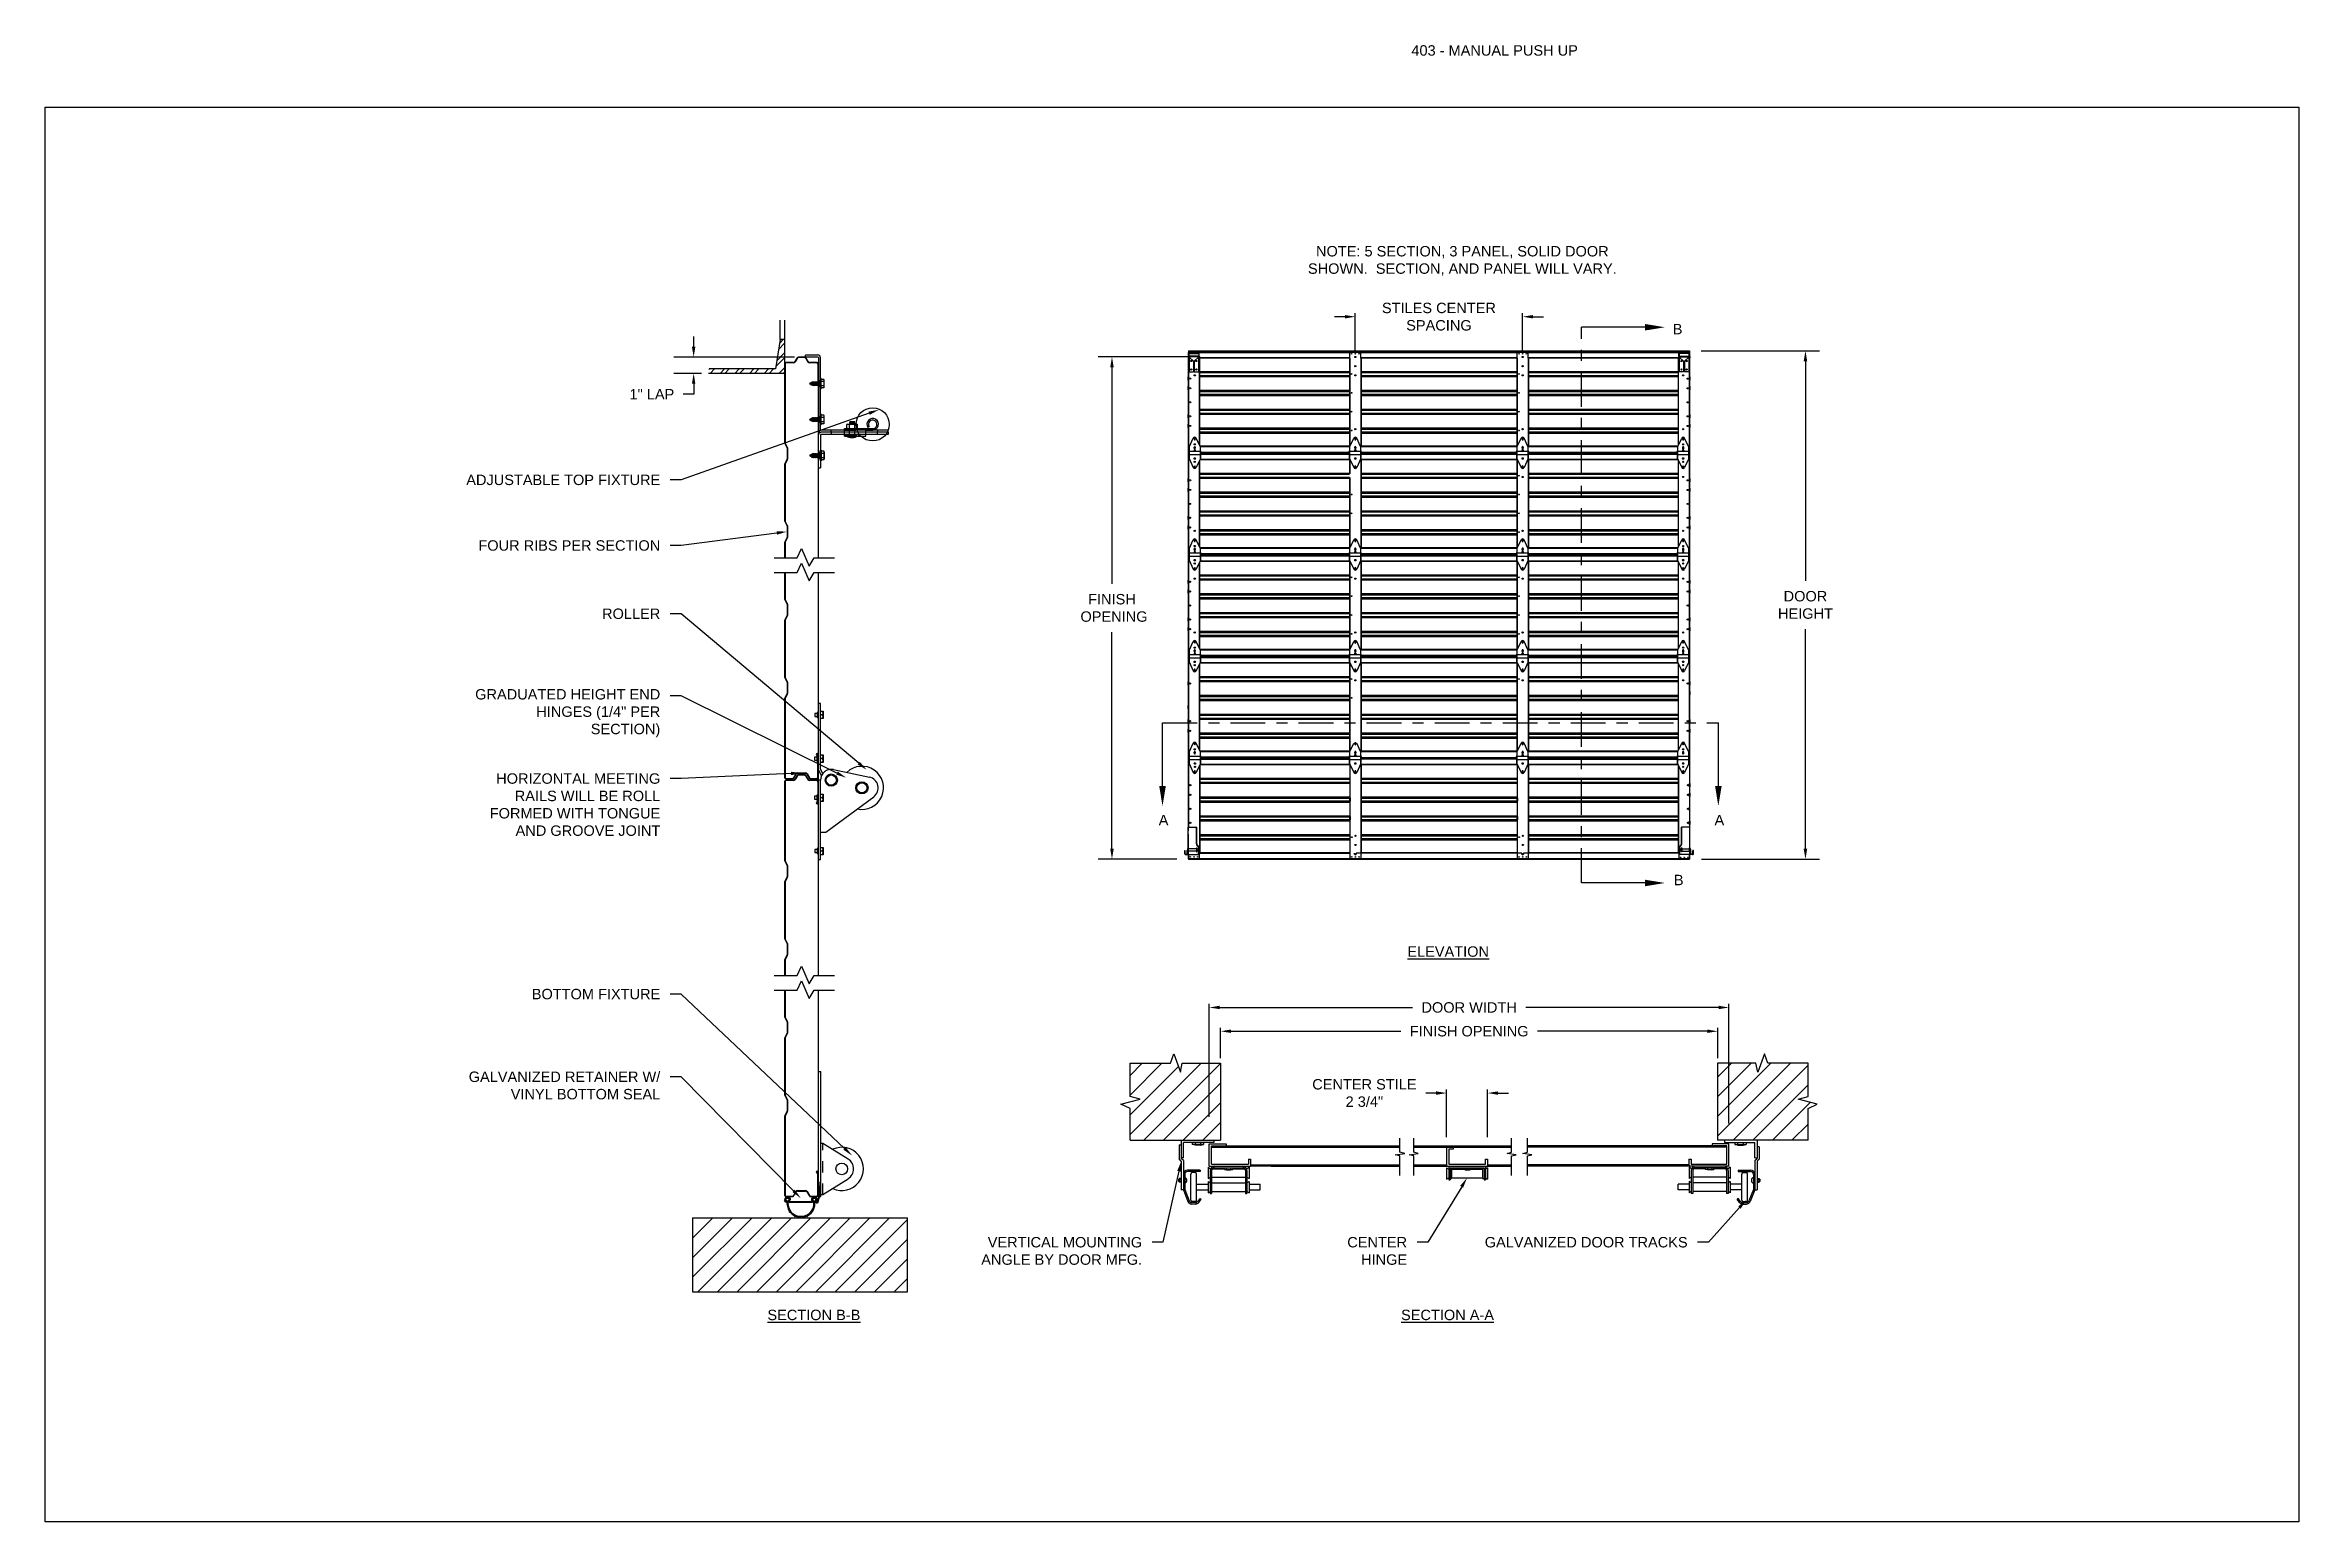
# Model space of a CAD drawing. Header units: inches. Extents: x 168.8 to 189.1, y 234.4 to 247.7.
import ezdxf
from ezdxf import colors
from ezdxf.entities.mleader import LeaderData, LeaderLine
from ezdxf.math import Vec2, Vec3

# ---------------------------------------------------------------- set-up
doc = ezdxf.new("R2010")
doc.units = ezdxf.units.IN
doc.header["$LTSCALE"] = 0.25
doc.header["$MEASUREMENT"] = 0
for name, pattern in [('CENTER', [2, 1.25, -0.25, 0.25, -0.25]), ('CENTERX2', [0.8, 0.5, -0.1, 0.1, -0.1]), ('HIDDEN', [0.375, 0.25, -0.125])]:
    doc.linetypes.add(name, pattern=pattern)
for name, color, linetype in [('403 - NO WINDOW', 7, 'Continuous'), ('ANNOTATIONS', 1, 'Continuous'), ('SECTION CUTS', 6, 'CENTER')]:
    doc.layers.add(name, color=color, linetype=linetype)
doc.styles.add('ARIAL', font='arial.ttf', dxfattribs={"height": 0.09375})
doc.styles.get("Standard").update_dxf_attribs({"font": 'romans.shx'})
doc.dimstyles.new('DIMSTYLE_5', dxfattribs={"dimtxt": 0.0625, "dimasz": 0.15, "dimexe": 0.18, "dimexo": 0.0625, "dimgap": 0.09, "dimtad": 0, "dimtih": 1, "dimtoh": 1, "dimdec": 5, "dimlfac": 8, "dimzin": 4, "dimdsep": 46, "dimtxsty": 'Standard', "dimcen": 0.09, "dimadec": 0, "dimazin": 0, "dimtp": 0.03125, "dimtm": 0.03125, "dimtfac": 1, "dimtdec": 5, "dimtofl": 0, "dimtmove": 0, "dimatfit": 3, "dimfxl": 1, "dimtolj": 1, "dimtzin": 4, "dimarcsym": 0})
doc.dimstyles.new('STANDARD$0', dxfattribs={"dimtxt": 0.09375, "dimasz": 0.09375, "dimexe": 0.03125, "dimexo": 0.046875, "dimgap": 0.09, "dimtad": 0, "dimtih": 1, "dimtoh": 1, "dimdec": 4, "dimzin": 0, "dimdsep": 46, "dimtxsty": 'ARIAL', "dimcen": 0.09, "dimadec": 0, "dimazin": 0, "dimtfac": 1, "dimtdec": 4, "dimtofl": 0, "dimtmove": 0, "dimatfit": 1, "dimfxl": 1, "dimtolj": 1, "dimtzin": 0, "dimarcsym": 0})

msp = doc.modelspace()

# ---------------------------------------------------------------- texts
at = {"layer": 'ANNOTATIONS', "insert": (181.06988, 247.74099), "char_height": 0.09375, "width": 6.6097632, "attachment_point": 1, "line_spacing_factor": 0.86134, "style": 'ARIAL'}
msp.add_mtext('403 - MANUAL PUSH UP', dxfattribs=at)
at = {"layer": 'ANNOTATIONS', "char_height": 0.09375, "attachment_point": 2, "style": 'ARIAL'}
for s, insert, width in [('NOTE: 5 SECTION, 3 PANEL, SOLID DOOR SHOWN.  SECTION, AND PANEL WILL VARY.', (181.5287, 245.93328), 3.0834986), ('{\\LELEVATION}', (181.40115, 239.62859), 3.0834986), ('{\\LSECTION B-B}', (175.69181, 236.35718), 1.3823677), ('{\\LSECTION A-A}', (181.39525, 236.35718), 1.3823677)]:
    msp.add_mtext(s, dxfattribs=dict(at, insert=insert, width=width))
at = {"layer": 'SECTION CUTS', "style": 'ARIAL'}
for s, p in [('B', (183.4223, 245.13824)), ('A', (178.7955, 240.71861)), ('A', (183.7985, 240.71861)), ('B', (183.43298, 240.1789))]:
    msp.add_text(s, height=0.09375, dxfattribs=at).set_placement(p)

# ---------------------------------------------------------------- blocks, each defined once
blk = doc.blocks.new('*D1')
at = {"layer": 'ANNOTATIONS', "color": 0, "lineweight": -2, "transparency": 16777216}
for p, q in [((183.679, 244.99), (184.742, 244.99)), ((184.617, 244.896), (184.617, 242.92)), ((184.617, 240.508), (184.617, 242.485)), ((183.68, 240.414), (184.742, 240.414))]:
    blk.add_line(p, q, dxfattribs=at)
at = {"layer": 'ANNOTATIONS', "color": 0, "transparency": 16777216}
for points in [[(184.601, 244.896), (184.633, 244.896), (184.617, 244.99)], [(184.601, 240.508), (184.633, 240.508), (184.617, 240.414)]]:
    blk.add_solid(points, dxfattribs=at)
at = {"layer": 'defpoints', "color": 0, "transparency": 16777216}
for p in [(183.573, 244.99), (183.574, 240.414), (184.617, 240.414)]:
    blk.add_point(p, dxfattribs=at)
at = {"layer": 'ANNOTATIONS', "color": 0, "transparency": 16777216, "insert": (184.617, 242.702), "char_height": 0.0938, "attachment_point": 5, "style": 'ARIAL'}
blk.add_mtext('\\A1;DOOR\\PHEIGHT', dxfattribs=at)
blk = doc.blocks.new('*X2')
at = {"color": 0}
for p, q in [((5.055, 12.744), (5.124, 12.814)), ((5.071, 12.849), (5.124, 12.902)), ((5.08, 12.902), (5.111, 12.934)), ((4.445, 12.665), (4.449, 12.67)), ((4.454, 12.63), (4.494, 12.67)), ((4.543, 12.63), (4.582, 12.67)), ((4.587, 12.63), (4.626, 12.67)), ((4.675, 12.63), (4.715, 12.67)), ((4.719, 12.63), (4.759, 12.67)), ((4.808, 12.63), (4.847, 12.67)), ((4.852, 12.63), (4.891, 12.67)), ((4.94, 12.63), (4.98, 12.67)), ((4.985, 12.63), (5.024, 12.67)), ((5.046, 12.692), (5.124, 12.77)), ((5.073, 12.63), (5.124, 12.681)), ((5.117, 12.63), (5.124, 12.637))]:
    blk.add_line(p, q, dxfattribs=at)
blk = doc.blocks.new('*D3')
at = {"layer": 'ANNOTATIONS', "color": 0, "lineweight": -2, "transparency": 16777216}
for p, q in [((174.61, 245.027), (174.61, 245.12)), ((175.518, 244.933), (174.43, 244.933)), ((174.681, 244.787), (174.43, 244.787)), ((174.61, 244.693), (174.61, 244.599)), ((174.61, 244.599), (174.516, 244.599))]:
    blk.add_line(p, q, dxfattribs=at)
at = {"layer": 'ANNOTATIONS', "color": 0, "transparency": 16777216}
for points in [[(174.594, 245.027), (174.625, 245.027), (174.61, 244.933)], [(174.594, 244.693), (174.625, 244.693), (174.61, 244.787)]]:
    blk.add_solid(points, dxfattribs=at)
at = {"layer": 'defpoints', "color": 0, "transparency": 16777216}
for p in [(175.58, 244.933), (174.61, 244.787), (174.743, 244.787)]:
    blk.add_point(p, dxfattribs=at)
at = {"layer": 'ANNOTATIONS', "color": 0, "transparency": 16777216, "insert": (174.234, 244.599), "char_height": 0.0938, "attachment_point": 5, "style": 'ARIAL'}
blk.add_mtext('\\A1;1" LAP', dxfattribs=at)
blk = doc.blocks.new('*D4')
at = {"layer": 'ANNOTATIONS', "color": 0, "lineweight": -2, "transparency": 16777216}
for p, q in [((179.078, 244.935), (178.25, 244.935)), ((178.375, 244.841), (178.375, 242.892)), ((178.375, 240.508), (178.375, 242.457)), ((178.959, 240.414), (178.25, 240.414))]:
    blk.add_line(p, q, dxfattribs=at)
at = {"layer": 'ANNOTATIONS', "color": 0, "transparency": 16777216}
for points in [[(178.359, 244.841), (178.391, 244.841), (178.375, 244.935)], [(178.359, 240.508), (178.391, 240.508), (178.375, 240.414)]]:
    blk.add_solid(points, dxfattribs=at)
at = {"layer": 'defpoints', "color": 0, "transparency": 16777216}
for p in [(179.185, 244.935), (178.375, 240.414), (179.065, 240.414)]:
    blk.add_point(p, dxfattribs=at)
at = {"layer": 'ANNOTATIONS', "color": 0, "transparency": 16777216, "insert": (178.375, 242.675), "char_height": 0.0938, "attachment_point": 5, "style": 'ARIAL'}
blk.add_mtext('\\A1;FINISH\\P OPENING', dxfattribs=at)
blk = doc.blocks.new('*D5')
at = {"layer": 'ANNOTATIONS', "color": 0, "lineweight": -2, "transparency": 16777216}
for p, q in [((179.353, 238.622), (179.353, 238.896)), ((179.446, 238.864), (180.974, 238.864)), ((183.733, 238.864), (182.205, 238.864)), ((183.827, 238.622), (183.827, 238.896))]:
    blk.add_line(p, q, dxfattribs=at)
at = {"layer": 'ANNOTATIONS', "color": 0, "transparency": 16777216}
for points in [[(179.446, 238.88), (179.446, 238.849), (179.353, 238.864)], [(183.733, 238.88), (183.733, 238.849), (183.827, 238.864)]]:
    blk.add_solid(points, dxfattribs=at)
at = {"layer": 'defpoints', "color": 0, "transparency": 16777216}
for p in [(183.827, 238.864), (179.353, 238.575), (183.827, 238.575)]:
    blk.add_point(p, dxfattribs=at)
at = {"layer": 'ANNOTATIONS', "color": 0, "transparency": 16777216, "insert": (181.59, 238.864), "char_height": 0.09375, "attachment_point": 5, "style": 'ARIAL'}
blk.add_mtext('\\A1;FINISH OPENING', dxfattribs=at)
blk = doc.blocks.new('*D6')
at = {"layer": 'ANNOTATIONS', "color": 0, "lineweight": -2, "transparency": 16777216}
for p, q in [((179.251, 238.094), (179.251, 239.11)), ((179.345, 239.078), (181.081, 239.078)), ((183.835, 239.078), (182.099, 239.078)), ((183.928, 238.034), (183.928, 239.11))]:
    blk.add_line(p, q, dxfattribs=at)
at = {"layer": 'ANNOTATIONS', "color": 0, "transparency": 16777216}
for points in [[(179.345, 239.094), (179.345, 239.063), (179.251, 239.078)], [(183.835, 239.094), (183.835, 239.063), (183.928, 239.078)]]:
    blk.add_solid(points, dxfattribs=at)
at = {"layer": 'defpoints', "color": 0, "transparency": 16777216}
for p in [(179.251, 239.078), (179.251, 238.047), (183.928, 237.987)]:
    blk.add_point(p, dxfattribs=at)
at = {"layer": 'ANNOTATIONS', "color": 0, "transparency": 16777216, "insert": (181.59, 239.078), "char_height": 0.09375, "attachment_point": 5, "style": 'ARIAL'}
blk.add_mtext('\\A1;DOOR WIDTH', dxfattribs=at)
blk = doc.blocks.new('*D7')
at = {"layer": 'ANNOTATIONS', "color": 0, "lineweight": -2, "transparency": 16777216}
for p, q in [((180.471, 245.297), (180.378, 245.297)), ((180.565, 244.986), (180.565, 245.328)), ((182.071, 244.986), (182.071, 245.328)), ((182.165, 245.297), (182.259, 245.297))]:
    blk.add_line(p, q, dxfattribs=at)
at = {"layer": 'ANNOTATIONS', "color": 0, "transparency": 16777216}
for points in [[(180.471, 245.312), (180.471, 245.281), (180.565, 245.297)], [(182.165, 245.312), (182.165, 245.281), (182.071, 245.297)]]:
    blk.add_solid(points, dxfattribs=at)
at = {"layer": 'defpoints', "color": 0, "transparency": 16777216}
for p in [(182.071, 245.297), (180.565, 244.939), (182.071, 244.939)]:
    blk.add_point(p, dxfattribs=at)
at = {"layer": 'ANNOTATIONS', "color": 0, "transparency": 16777216, "insert": (181.318, 245.297), "char_height": 0.09375, "attachment_point": 5, "style": 'ARIAL'}
blk.add_mtext('\\A1;STILES CENTER \\PSPACING', dxfattribs=at)
blk = doc.blocks.new('*D8')
at = {"layer": 'ANNOTATIONS', "color": 0, "lineweight": -2, "transparency": 16777216}
for p, q in [((181.293, 238.308), (181.2, 238.308)), ((181.387, 237.912), (181.387, 238.339)), ((181.756, 237.912), (181.756, 238.339)), ((181.85, 238.308), (181.943, 238.308))]:
    blk.add_line(p, q, dxfattribs=at)
at = {"layer": 'ANNOTATIONS', "color": 0, "transparency": 16777216}
for points in [[(181.293, 238.323), (181.293, 238.292), (181.387, 238.308)], [(181.85, 238.323), (181.85, 238.292), (181.756, 238.308)]]:
    blk.add_solid(points, dxfattribs=at)
at = {"layer": 'defpoints', "color": 0, "transparency": 16777216}
for p in [(181.756, 238.308), (181.387, 237.865), (181.756, 237.865)]:
    blk.add_point(p, dxfattribs=at)
at = {"layer": 'ANNOTATIONS', "color": 0, "transparency": 16777216, "insert": (180.647, 238.308), "char_height": 0.09375, "attachment_point": 5, "style": 'ARIAL'}
blk.add_mtext('\\A1;CENTER STILE \\P2 3/4"', dxfattribs=at)

# ---------------------------------------------------------------- dimensions: what is measured, and where the dimension line sits
at = {"layer": 'ANNOTATIONS'}
for base, p1, p2, text, picture, middle in [((182.07118, 245.29651), (180.56506, 244.93924), (182.07118, 244.93924), 'STILES CENTER \\PSPACING', '*D7', (181.31812, 245.29651)), ((179.25084, 239.07839), (183.9285, 237.98738), (179.25084, 238.04698), 'DOOR WIDTH', '*D6', (181.58967, 239.07839)), ((183.82678, 238.86445), (179.35256, 238.57545), (183.82678, 238.57545), 'FINISH OPENING', '*D5', (181.58967, 238.86445))]:
    dim = msp.add_linear_dim(base=base, p1=p1, p2=p2, text=text, dimstyle='STANDARD$0', dxfattribs=at)
    dim.commit()
    dim.dimension.update_dxf_attribs({"geometry": picture, "text_midpoint": middle})
dim = msp.add_linear_dim(base=(174.60968, 244.78695), p1=(175.58042, 244.93296), p2=(174.74349, 244.78695), angle=270, text='1" LAP', dimstyle='DIMSTYLE_5', override={"dimtxt": 0.08, "dimasz": 0.09375, "dimdec": 3, "dimlunit": 4, "dimtxsty": 'ARIAL'}, dxfattribs=at)
dim.commit()
dim.dimension.update_dxf_attribs({"geometry": '*D3', "text_midpoint": (174.23427, 244.59945), "dimtype": 160})
for base, p1, p2, text, picture, middle in [((178.3751, 240.41436), (179.18455, 244.93525), (179.06503, 240.41436), 'FINISH\\P OPENING', '*D4', (178.3751, 242.6748)), ((184.61709, 240.41436), (183.5726, 244.98997), (183.57399, 240.41436), 'DOOR\\PHEIGHT', '*D1', (184.61709, 242.70216))]:
    dim = msp.add_linear_dim(base=base, p1=p1, p2=p2, angle=90, text=text, dimstyle='STANDARD$0', override={"dimexe": 0.125, "dimexo": 0.10625, "dimcen": 0.153, "dimtmove": 1}, dxfattribs=at)
    dim.commit()
    dim.dimension.update_dxf_attribs({"geometry": picture, "text_midpoint": middle})
dim = msp.add_linear_dim(base=(181.75586, 238.30771), p1=(181.38713, 237.86482), p2=(181.75586, 237.86482), text='CENTER STILE \\P2 3/4"', dimstyle='STANDARD$0', dxfattribs=at)
dim.commit()
dim.dimension.update_dxf_attribs({"geometry": '*D8', "text_midpoint": (180.64702, 238.30771), "dimtype": 160})

# ---------------------------------------------------------------- hatches: boundary and pattern name
at = {"layer": '403 - NO WINDOW'}
h = msp.add_hatch(dxfattribs=at)
h.set_pattern_fill('ANSI31', color=256)
h.paths.add_polyline_path([(179.35256, 238.57545), (179.0083, 238.57545), (178.99069, 238.49533), (178.93224, 238.66046), (178.90041, 238.57545), (178.54078, 238.57545), (178.53881, 238.57348), (178.53881, 238.27635), (178.62829, 238.25323), (178.45585, 238.20647), (178.53881, 238.16846), (178.53881, 237.88249), (179.35256, 237.88249)])
h.paths.add_polyline_path([(184.64053, 238.16846), (184.72349, 238.20647), (184.55105, 238.25323), (184.64053, 238.27635), (184.64053, 238.57348), (184.63856, 238.57545), (184.27893, 238.57545), (184.2471, 238.66046), (184.18865, 238.49533), (184.17104, 238.57545), (183.82678, 238.57545), (183.82678, 237.88249), (184.64053, 237.88249)])
h = msp.add_hatch(dxfattribs=at)
h.set_pattern_fill('ANSI31', color=256, style=0)
h.paths.add_polyline_path([(176.53519, 237.18405), (174.60029, 237.18405), (174.60029, 236.51918), (176.53519, 236.51918)])

# ---------------------------------------------------------------- linework, layer by layer
msp.add_circle((176.22129, 244.32751), 0.14935)
for p, q in [((175.38915, 245.09054), (175.34743, 244.82634)), ((175.38915, 245.09054), (175.38915, 245.26667)), ((175.42854, 245.09054), (175.38915, 245.09054)), ((175.42854, 245.26667), (175.42854, 244.16131)), ((175.43228, 244.87317), (175.43228, 244.16131)), ((175.50506, 244.88538), (175.44075, 244.88538)), ((175.50506, 244.88164), (175.44075, 244.88164)), ((175.53706, 244.92294), (175.51976, 244.89375)), ((175.54027, 244.92103), (175.52297, 244.89185)), ((175.60619, 244.93296), (175.55465, 244.93296)), ((175.60619, 244.92922), (175.55465, 244.92922)), ((175.72877, 244.95168), (175.61769, 244.95168)), ((175.61769, 244.93296), (175.61769, 244.95168)), ((175.72729, 244.93296), (175.61769, 244.93296)), ((175.62057, 244.92103), (175.63787, 244.89185)), ((175.64108, 244.89375), (175.62378, 244.92294)), ((175.7152, 244.88538), (175.65578, 244.88538)), ((175.7152, 244.88164), (175.65578, 244.88164)), ((175.72856, 244.86829), (175.72856, 244.68077)), ((175.73229, 244.92821), (175.73229, 244.27988)), ((175.73229, 243.12708), (175.73229, 244.86829)), ((175.75104, 244.27988), (175.75104, 244.92821)), ((179.06082, 244.93728), (179.06042, 244.92561)), ((179.06454, 244.92547), (179.06042, 244.92561)), ((179.06495, 244.93714), (179.06454, 244.92547)), ((179.06526, 244.93296), (179.06526, 244.80206)), ((179.06774, 244.96668), (179.15606, 244.96668)), ((179.06774, 244.96668), (179.06774, 244.94046)), ((179.15541, 244.94046), (179.06839, 244.94046)), ((179.06931, 244.93296), (179.06931, 244.80206)), ((179.10808, 244.89764), (179.06931, 244.93274)), ((179.10808, 244.89764), (179.10808, 244.80206)), ((179.11572, 244.89764), (179.15449, 244.93274)), ((179.11572, 244.89764), (179.11572, 244.80206)), ((179.15449, 244.93296), (179.15449, 244.80206)), ((179.15606, 244.96668), (179.15606, 244.94046)), ((179.15854, 244.93296), (179.15854, 244.80206)), ((179.15885, 244.93714), (179.15926, 244.92547)), ((179.15926, 244.92547), (179.16338, 244.92561)), ((179.16297, 244.93728), (179.16338, 244.92561)), ((183.47326, 244.93728), (183.47286, 244.92561)), ((183.47698, 244.92547), (183.47286, 244.92561)), ((183.47739, 244.93714), (183.47698, 244.92547)), ((183.4777, 244.93296), (183.4777, 244.80206)), ((183.5685, 244.96668), (183.48018, 244.96668)), ((183.48018, 244.96668), (183.48018, 244.94046)), ((183.48083, 244.94046), (183.56785, 244.94046)), ((183.48175, 244.93296), (183.48175, 244.80206)), ((183.52052, 244.89764), (183.48175, 244.93274)), ((183.52052, 244.89764), (183.52052, 244.80206)), ((183.52816, 244.89764), (183.56693, 244.93274)), ((183.52816, 244.89764), (183.52816, 244.80206)), ((183.56693, 244.93296), (183.56693, 244.80206)), ((183.5685, 244.96668), (183.5685, 244.94046)), ((183.57098, 244.93296), (183.57098, 244.80206)), ((183.57129, 244.93714), (183.5717, 244.92547)), ((183.5717, 244.92547), (183.57582, 244.92561)), ((183.57542, 244.93728), (183.57582, 244.92561)), ((175.42854, 244.78695), (174.74349, 244.78695)), ((175.34743, 244.82634), (174.7495, 244.82634)), ((175.65486, 244.69554), (175.65729, 244.69695)), ((175.65486, 244.69348), (175.65648, 244.69255)), ((175.65648, 244.69255), (175.65729, 244.69695)), ((175.65888, 244.68697), (175.65648, 244.69255)), ((175.65729, 244.69695), (175.66119, 244.70327)), ((175.66119, 244.70327), (175.65887, 244.687)), ((175.66147, 244.68966), (175.65887, 244.687)), ((175.66116, 244.70332), (175.66326, 244.70033)), ((175.66327, 244.7004), (175.66147, 244.68966)), ((175.66147, 244.68966), (175.6663, 244.68688)), ((175.66327, 244.7004), (175.66913, 244.70378)), ((175.6663, 244.68688), (175.66913, 244.70378)), ((175.66885, 244.68053), (175.6663, 244.68688)), ((175.67322, 244.71126), (175.66883, 244.68057)), ((175.6719, 244.68364), (175.66883, 244.68057)), ((175.66913, 244.70378), (175.67322, 244.71126)), ((175.67583, 244.70765), (175.6719, 244.68364)), ((175.6719, 244.68364), (175.67613, 244.6812)), ((175.67319, 244.71129), (175.67583, 244.70765)), ((175.67583, 244.70765), (175.67842, 244.70914)), ((175.67613, 244.6812), (175.68132, 244.70914)), ((175.67912, 244.6764), (175.67613, 244.6812)), ((175.68132, 244.70914), (175.67842, 244.70914)), ((175.68443, 244.71356), (175.67912, 244.6764)), ((175.68209, 244.67988), (175.67912, 244.6764)), ((175.68132, 244.70914), (175.68443, 244.71356)), ((175.68753, 244.70914), (175.68209, 244.67988)), ((175.68676, 244.67988), (175.68209, 244.67988)), ((175.68443, 244.71356), (175.68753, 244.70914)), ((175.68676, 244.67988), (175.6922, 244.70914)), ((175.68987, 244.67546), (175.68676, 244.67988)), ((175.6922, 244.70914), (175.68753, 244.70914)), ((175.69531, 244.71356), (175.68987, 244.67546)), ((175.69297, 244.67988), (175.68987, 244.67546)), ((175.6922, 244.70914), (175.69531, 244.71356)), ((175.69841, 244.70914), (175.69297, 244.67988)), ((175.69765, 244.67988), (175.69297, 244.67988)), ((175.69531, 244.71356), (175.69841, 244.70914)), ((175.69765, 244.67988), (175.70309, 244.70914)), ((175.70075, 244.67546), (175.69765, 244.67988)), ((175.70309, 244.70914), (175.69841, 244.70914)), ((175.70619, 244.71356), (175.70075, 244.67546)), ((175.70385, 244.67988), (175.70075, 244.67546)), ((175.70309, 244.70914), (175.70619, 244.71356)), ((175.70929, 244.70914), (175.70385, 244.67988)), ((175.70853, 244.67988), (175.70385, 244.67988)), ((175.70619, 244.71356), (175.70929, 244.70914)), ((175.70853, 244.67988), (175.71397, 244.70914)), ((175.71163, 244.67546), (175.70853, 244.67988)), ((175.71397, 244.70914), (175.70929, 244.70914)), ((175.71707, 244.71356), (175.71163, 244.67546)), ((175.71473, 244.67988), (175.71163, 244.67546)), ((175.71397, 244.70914), (175.71707, 244.71356)), ((175.72017, 244.70914), (175.71473, 244.67988)), ((175.71941, 244.67988), (175.71473, 244.67988)), ((175.71707, 244.71356), (175.72017, 244.70914)), ((175.71941, 244.67988), (175.72485, 244.70914)), ((175.72251, 244.67546), (175.71941, 244.67988)), ((175.72485, 244.70914), (175.72017, 244.70914)), ((175.72795, 244.71356), (175.72251, 244.67546)), ((175.72561, 244.67988), (175.72251, 244.67546)), ((175.72485, 244.70914), (175.72795, 244.71356)), ((175.73105, 244.70914), (175.72561, 244.67988)), ((175.73029, 244.67988), (175.72561, 244.67988)), ((175.72795, 244.71356), (175.73105, 244.70914)), ((175.73029, 244.67988), (175.73573, 244.70914)), ((175.73339, 244.67546), (175.73029, 244.67988)), ((175.73573, 244.70914), (175.73105, 244.70914)), ((175.75104, 244.72071), (175.73229, 244.72071)), ((175.75104, 244.66832), (175.73229, 244.66832)), ((175.73883, 244.71356), (175.73339, 244.67546)), ((175.73649, 244.67988), (175.73339, 244.67546)), ((175.73573, 244.70914), (175.73883, 244.71356)), ((175.74193, 244.70914), (175.73649, 244.67988)), ((175.74117, 244.67988), (175.73649, 244.67988)), ((175.73883, 244.71356), (175.74193, 244.70914)), ((175.74117, 244.67988), (175.74661, 244.70914)), ((175.74427, 244.67546), (175.74117, 244.67988)), ((175.74661, 244.70914), (175.74193, 244.70914)), ((175.74971, 244.71356), (175.74427, 244.67546)), ((175.74737, 244.67988), (175.74427, 244.67546)), ((175.74661, 244.70914), (175.74971, 244.71356)), ((175.75043, 244.69636), (175.74737, 244.67988)), ((175.7504, 244.67988), (175.74737, 244.67988)), ((175.75104, 244.74214), (175.74951, 244.73931)), ((175.75104, 244.73931), (175.74951, 244.73108)), ((175.74951, 244.73931), (175.75104, 244.73931)), ((175.74951, 244.73108), (175.75104, 244.73108)), ((175.75104, 244.73108), (175.74951, 244.71844)), ((175.74951, 244.71844), (175.75104, 244.71844)), ((175.75104, 244.71844), (175.74951, 244.70291)), ((175.75104, 244.70291), (175.74951, 244.68637)), ((175.74951, 244.70291), (175.75104, 244.70291)), ((175.74951, 244.68637), (175.75104, 244.68637)), ((175.75104, 244.68637), (175.74951, 244.67082)), ((175.75104, 244.67082), (175.74951, 244.65812)), ((175.74951, 244.67082), (175.75104, 244.67082)), ((175.74971, 244.71356), (175.75046, 244.7125)), ((175.75666, 244.74214), (175.75104, 244.74214)), ((175.75666, 244.64689), (175.75666, 244.74214)), ((175.78226, 244.73299), (175.75666, 244.73299)), ((175.78226, 244.71375), (175.75666, 244.71375)), ((175.78226, 244.67527), (175.75666, 244.67527)), ((175.78523, 244.72784), (175.78226, 244.73299)), ((175.78523, 244.66119), (175.78226, 244.65603)), ((175.78523, 244.66119), (175.78523, 244.72784)), ((179.06526, 244.80206), (179.10808, 244.80206)), ((179.11572, 244.80206), (179.15854, 244.80206)), ((183.52052, 244.80206), (183.4777, 244.80206)), ((183.57098, 244.80206), (183.52816, 244.80206)), ((175.74951, 244.65812), (175.75104, 244.65812)), ((175.75104, 244.65812), (175.74951, 244.64981)), ((175.75104, 244.64981), (175.74951, 244.64689)), ((175.74951, 244.64981), (175.75104, 244.64981)), ((175.75666, 244.64689), (175.74951, 244.64689)), ((175.78226, 244.65603), (175.75666, 244.65603)), ((175.65486, 244.37171), (175.65729, 244.37311)), ((175.65486, 244.36965), (175.65648, 244.36872)), ((175.65648, 244.36872), (175.65729, 244.37311)), ((175.65888, 244.36314), (175.65648, 244.36872)), ((175.65729, 244.37311), (175.66119, 244.37944)), ((175.66119, 244.37944), (175.65887, 244.36316)), ((175.66147, 244.36583), (175.65887, 244.36316)), ((175.66116, 244.37948), (175.66326, 244.37649)), ((175.66327, 244.37656), (175.66147, 244.36583)), ((175.66147, 244.36583), (175.6663, 244.36304)), ((175.66327, 244.37656), (175.66913, 244.37994)), ((175.6663, 244.36304), (175.66913, 244.37994)), ((175.66885, 244.35669), (175.6663, 244.36304)), ((175.67322, 244.38742), (175.66883, 244.35674)), ((175.6719, 244.35981), (175.66883, 244.35674)), ((175.66913, 244.37994), (175.67322, 244.38742)), ((175.67583, 244.38381), (175.6719, 244.35981)), ((175.6719, 244.35981), (175.67613, 244.35737)), ((175.67319, 244.38745), (175.67583, 244.38381)), ((175.67583, 244.38381), (175.67842, 244.38531)), ((175.67613, 244.35737), (175.68132, 244.38531)), ((175.67912, 244.35257), (175.67613, 244.35737)), ((175.68132, 244.38531), (175.67842, 244.38531)), ((175.68443, 244.38973), (175.67912, 244.35257)), ((175.68209, 244.35605), (175.67912, 244.35257)), ((175.68132, 244.38531), (175.68443, 244.38973)), ((175.68753, 244.38531), (175.68209, 244.35605)), ((175.68676, 244.35605), (175.68209, 244.35605)), ((175.68443, 244.38973), (175.68753, 244.38531)), ((175.68676, 244.35605), (175.6922, 244.38531)), ((175.68987, 244.35163), (175.68676, 244.35605)), ((175.6922, 244.38531), (175.68753, 244.38531)), ((175.69531, 244.38973), (175.68987, 244.35163)), ((175.69297, 244.35605), (175.68987, 244.35163)), ((175.6922, 244.38531), (175.69531, 244.38973)), ((175.69841, 244.38531), (175.69297, 244.35605)), ((175.69765, 244.35605), (175.69297, 244.35605)), ((175.69531, 244.38973), (175.69841, 244.38531)), ((175.69765, 244.35605), (175.70309, 244.38531)), ((175.70075, 244.35163), (175.69765, 244.35605)), ((175.70309, 244.38531), (175.69841, 244.38531)), ((175.70619, 244.38973), (175.70075, 244.35163)), ((175.70385, 244.35605), (175.70075, 244.35163)), ((175.70309, 244.38531), (175.70619, 244.38973)), ((175.70929, 244.38531), (175.70385, 244.35605)), ((175.70853, 244.35605), (175.70385, 244.35605)), ((175.70619, 244.38973), (175.70929, 244.38531)), ((175.70853, 244.35605), (175.71397, 244.38531)), ((175.71163, 244.35163), (175.70853, 244.35605)), ((175.71397, 244.38531), (175.70929, 244.38531)), ((175.71707, 244.38973), (175.71163, 244.35163)), ((175.71473, 244.35605), (175.71163, 244.35163)), ((175.71397, 244.38531), (175.71707, 244.38973)), ((175.72017, 244.38531), (175.71473, 244.35605)), ((175.71941, 244.35605), (175.71473, 244.35605)), ((175.71707, 244.38973), (175.72017, 244.38531)), ((175.71941, 244.35605), (175.72485, 244.38531)), ((175.72251, 244.35163), (175.71941, 244.35605)), ((175.72485, 244.38531), (175.72017, 244.38531)), ((175.72795, 244.38973), (175.72251, 244.35163)), ((175.72561, 244.35605), (175.72251, 244.35163)), ((175.72485, 244.38531), (175.72795, 244.38973)), ((175.73105, 244.38531), (175.72561, 244.35605)), ((175.73029, 244.35605), (175.72561, 244.35605)), ((175.72795, 244.38973), (175.73105, 244.38531)), ((175.73029, 244.35605), (175.73573, 244.38531)), ((175.73339, 244.35163), (175.73029, 244.35605)), ((175.73573, 244.38531), (175.73105, 244.38531)), ((175.75104, 244.39687), (175.73229, 244.39687)), ((175.75104, 244.34449), (175.73229, 244.34449)), ((175.73883, 244.38973), (175.73339, 244.35163)), ((175.73649, 244.35605), (175.73339, 244.35163)), ((175.73573, 244.38531), (175.73883, 244.38973)), ((175.74193, 244.38531), (175.73649, 244.35605)), ((175.74117, 244.35605), (175.73649, 244.35605)), ((175.73883, 244.38973), (175.74193, 244.38531)), ((175.74117, 244.35605), (175.74661, 244.38531)), ((175.74427, 244.35163), (175.74117, 244.35605)), ((175.74661, 244.38531), (175.74193, 244.38531)), ((175.74971, 244.38973), (175.74427, 244.35163)), ((175.74737, 244.35605), (175.74427, 244.35163)), ((175.74661, 244.38531), (175.74971, 244.38973)), ((175.75043, 244.37252), (175.74737, 244.35605)), ((175.7504, 244.35605), (175.74737, 244.35605)), ((175.75104, 244.4183), (175.74951, 244.41547)), ((175.75104, 244.41547), (175.74951, 244.40724)), ((175.74951, 244.41547), (175.75104, 244.41547)), ((175.74951, 244.40724), (175.75104, 244.40724)), ((175.75104, 244.40724), (175.74951, 244.3946)), ((175.74951, 244.3946), (175.75104, 244.3946)), ((175.75104, 244.3946), (175.74951, 244.37908)), ((175.75104, 244.37908), (175.74951, 244.36254)), ((175.74951, 244.37908), (175.75104, 244.37908)), ((175.74951, 244.36254), (175.75104, 244.36254)), ((175.75104, 244.36254), (175.74951, 244.34698)), ((175.75104, 244.34698), (175.74951, 244.33428)), ((175.74951, 244.34698), (175.75104, 244.34698)), ((175.74951, 244.33428), (175.75104, 244.33428)), ((175.75104, 244.33428), (175.74951, 244.32597)), ((175.75104, 244.32597), (175.74951, 244.32306)), ((175.74951, 244.32597), (175.75104, 244.32597)), ((175.75666, 244.32306), (175.74951, 244.32306)), ((175.74971, 244.38973), (175.75046, 244.38867)), ((175.75666, 244.4183), (175.75104, 244.4183)), ((176.36091, 244.27513), (175.75579, 244.27513)), ((176.36091, 244.25638), (175.75579, 244.25638)), ((176.36091, 244.25638), (175.75579, 244.25638)), ((175.75666, 244.32306), (175.75666, 244.4183)), ((175.78226, 244.40916), (175.75666, 244.40916)), ((175.78226, 244.38992), (175.75666, 244.38992)), ((175.78226, 244.35144), (175.75666, 244.35144)), ((175.78226, 244.3322), (175.75666, 244.3322)), ((175.78523, 244.404), (175.78226, 244.40916)), ((175.78523, 244.33735), (175.78226, 244.3322)), ((175.78523, 244.33735), (175.78523, 244.404)), ((175.84659, 244.25638), (175.84659, 244.27513)), ((175.84659, 244.25638), (175.84659, 244.23764)), ((175.96889, 244.22274), (175.96889, 244.28941)), ((175.96889, 244.28941), (176.15938, 244.28941)), ((175.96889, 244.28941), (176.22129, 244.28941)), ((176.15938, 244.22274), (176.15938, 244.28941)), ((176.15938, 244.27513), (176.22129, 244.27513)), ((176.18884, 244.30755), (176.17668, 244.30006)), ((176.26567, 244.27513), (176.26567, 244.25638)), ((176.26567, 244.25825), (176.26754, 244.25638)), ((176.26567, 244.25451), (176.26754, 244.25638)), ((176.26567, 244.23764), (176.26567, 244.25638)), ((176.36091, 244.25638), (176.36091, 244.27513)), ((176.36091, 244.25638), (176.36091, 244.23764)), ((175.43013, 244.15529), (175.44883, 244.12235)), ((175.45208, 244.1242), (175.43338, 244.15713)), ((175.45042, 244.11633), (175.45042, 244.01381)), ((175.45415, 244.11633), (175.45415, 244.01381)), ((175.65888, 244.05438), (175.65648, 244.04881)), ((175.66119, 244.03808), (175.65887, 244.05436)), ((175.66147, 244.05169), (175.65887, 244.05436)), ((175.66147, 244.05169), (175.6663, 244.05448)), ((175.66327, 244.04096), (175.66147, 244.05169)), ((175.66885, 244.06083), (175.6663, 244.05448)), ((175.6663, 244.05448), (175.66913, 244.03758)), ((175.67322, 244.0301), (175.66883, 244.06078)), ((175.6719, 244.05771), (175.66883, 244.06078)), ((175.6719, 244.05771), (175.67613, 244.06015)), ((175.67583, 244.03371), (175.6719, 244.05771)), ((175.67912, 244.06495), (175.67613, 244.06015)), ((175.67613, 244.06015), (175.68132, 244.03221)), ((175.68209, 244.06147), (175.67912, 244.06495)), ((175.68443, 244.02779), (175.67912, 244.06495)), ((175.68676, 244.06147), (175.68209, 244.06147)), ((175.68753, 244.03221), (175.68209, 244.06147)), ((175.68987, 244.06589), (175.68676, 244.06147)), ((175.68676, 244.06147), (175.6922, 244.03221)), ((175.69297, 244.06147), (175.68987, 244.06589)), ((175.69531, 244.02779), (175.68987, 244.06589)), ((175.69765, 244.06147), (175.69297, 244.06147)), ((175.69841, 244.03221), (175.69297, 244.06147)), ((175.70075, 244.06589), (175.69765, 244.06147)), ((175.69765, 244.06147), (175.70309, 244.03221)), ((175.70385, 244.06147), (175.70075, 244.06589)), ((175.70619, 244.02779), (175.70075, 244.06589)), ((175.70853, 244.06147), (175.70385, 244.06147)), ((175.70929, 244.03221), (175.70385, 244.06147)), ((175.71163, 244.06589), (175.70853, 244.06147)), ((175.70853, 244.06147), (175.71397, 244.03221)), ((175.71473, 244.06147), (175.71163, 244.06589)), ((175.71707, 244.02779), (175.71163, 244.06589)), ((175.71941, 244.06147), (175.71473, 244.06147)), ((175.72017, 244.03221), (175.71473, 244.06147)), ((175.72251, 244.06589), (175.71941, 244.06147)), ((175.71941, 244.06147), (175.72485, 244.03221)), ((175.72561, 244.06147), (175.72251, 244.06589)), ((175.72795, 244.02779), (175.72251, 244.06589)), ((175.73029, 244.06147), (175.72561, 244.06147)), ((175.73105, 244.03221), (175.72561, 244.06147)), ((175.73339, 244.06589), (175.73029, 244.06147)), ((175.73029, 244.06147), (175.73573, 244.03221)), ((175.73229, 243.9352), (175.73229, 244.23288)), ((175.75104, 244.07304), (175.73229, 244.07304)), ((175.73649, 244.06147), (175.73339, 244.06589)), ((175.73883, 244.02779), (175.73339, 244.06589)), ((175.74117, 244.06147), (175.73649, 244.06147)), ((175.74193, 244.03221), (175.73649, 244.06147)), ((175.74427, 244.06589), (175.74117, 244.06147)), ((175.74117, 244.06147), (175.74661, 244.03221)), ((175.74737, 244.06147), (175.74427, 244.06589)), ((175.74971, 244.02779), (175.74427, 244.06589)), ((175.7504, 244.06147), (175.74737, 244.06147)), ((175.75043, 244.045), (175.74737, 244.06147)), ((175.75104, 244.09155), (175.74951, 244.09447)), ((175.75666, 244.09447), (175.74951, 244.09447)), ((175.74951, 244.09155), (175.75104, 244.09155)), ((175.75104, 244.08324), (175.74951, 244.09155)), ((175.75104, 244.07054), (175.74951, 244.08324)), ((175.74951, 244.08324), (175.75104, 244.08324)), ((175.74951, 244.07054), (175.75104, 244.07054)), ((175.75104, 244.05498), (175.74951, 244.07054)), ((175.75104, 244.03844), (175.74951, 244.05498)), ((175.74951, 244.05498), (175.75104, 244.05498)), ((175.75104, 244.23288), (175.75104, 243.9352)), ((176.36091, 244.23764), (175.75579, 244.23764)), ((175.75666, 244.09447), (175.75666, 243.99922)), ((175.78226, 244.08532), (175.75666, 244.08532)), ((175.78226, 244.06608), (175.75666, 244.06608)), ((175.78523, 244.08017), (175.78226, 244.08532)), ((175.78523, 244.08017), (175.78523, 244.01352)), ((175.96889, 244.22274), (176.15938, 244.22274)), ((179.06503, 244.05818), (179.06503, 244.08422)), ((179.06503, 244.08422), (179.06885, 244.08171)), ((179.06503, 244.05818), (179.06885, 244.06069)), ((179.06885, 244.02138), (179.06885, 244.08984)), ((179.06885, 244.08984), (179.07233, 244.08984)), ((179.07233, 244.12855), (179.1071, 244.20383)), ((179.07233, 244.01385), (179.07233, 244.12855)), ((179.07233, 244.08601), (179.16791, 244.08601)), ((179.07233, 244.05639), (179.16791, 244.05639)), ((179.11505, 244.20231), (179.11505, 244.19333)), ((179.11505, 244.12331), (179.11505, 244.10955)), ((179.12518, 244.19333), (179.12518, 244.20231)), ((179.12518, 244.10955), (179.12518, 244.12331)), ((179.16791, 244.12855), (179.13313, 244.20383)), ((179.16791, 244.12855), (179.16791, 244.01385)), ((179.16791, 244.08984), (179.17139, 244.08984)), ((179.17139, 244.08984), (179.17139, 244.02138)), ((179.17521, 244.08422), (179.17139, 244.08171)), ((179.17521, 244.05818), (179.17139, 244.06069)), ((179.17521, 244.05818), (179.17521, 244.08422)), ((180.50997, 244.05818), (180.50997, 244.08422)), ((180.50997, 244.08422), (180.51379, 244.08171)), ((180.50997, 244.05818), (180.51379, 244.06069)), ((180.51379, 244.02138), (180.51379, 244.08984)), ((180.51379, 244.08984), (180.51727, 244.08984)), ((180.51727, 244.12855), (180.55204, 244.20383)), ((180.51727, 244.01385), (180.51727, 244.12855)), ((180.51727, 244.08601), (180.61285, 244.08601)), ((180.51727, 244.05639), (180.61285, 244.05639)), ((180.55999, 244.20231), (180.55999, 244.19333)), ((180.55999, 244.12331), (180.55999, 244.10955)), ((180.57012, 244.19333), (180.57012, 244.20231)), ((180.57012, 244.10955), (180.57012, 244.12331)), ((180.61285, 244.12855), (180.57807, 244.20383)), ((180.61285, 244.12855), (180.61285, 244.01385)), ((180.61285, 244.08984), (180.61633, 244.08984)), ((180.61633, 244.08984), (180.61633, 244.02138)), ((180.62015, 244.08422), (180.61633, 244.08171)), ((180.62015, 244.05818), (180.61633, 244.06069)), ((180.62015, 244.05818), (180.62015, 244.08422)), ((182.01609, 244.05818), (182.01609, 244.08422)), ((182.01609, 244.08422), (182.01991, 244.08171)), ((182.01609, 244.05818), (182.01991, 244.06069)), ((182.01991, 244.02138), (182.01991, 244.08984)), ((182.01991, 244.08984), (182.02339, 244.08984)), ((182.02339, 244.12855), (182.05817, 244.20383)), ((182.02339, 244.01385), (182.02339, 244.12855)), ((182.02339, 244.08601), (182.11897, 244.08601)), ((182.02339, 244.05639), (182.11897, 244.05639)), ((182.06612, 244.20231), (182.06612, 244.19333)), ((182.06612, 244.12331), (182.06612, 244.10955)), ((182.07625, 244.19333), (182.07625, 244.20231)), ((182.07625, 244.10955), (182.07625, 244.12331)), ((182.11897, 244.12855), (182.0842, 244.20383)), ((182.11897, 244.12855), (182.11897, 244.01385)), ((182.11897, 244.08984), (182.12245, 244.08984)), ((182.12245, 244.08984), (182.12245, 244.02138)), ((182.12627, 244.08422), (182.12245, 244.08171)), ((182.12627, 244.05818), (182.12245, 244.06069)), ((182.12627, 244.05818), (182.12627, 244.08422)), ((183.46103, 244.05818), (183.46103, 244.08422)), ((183.46103, 244.08422), (183.46485, 244.08171)), ((183.46103, 244.05818), (183.46485, 244.06069)), ((183.46485, 244.02138), (183.46485, 244.08984)), ((183.46485, 244.08984), (183.46833, 244.08984)), ((183.46833, 244.12855), (183.50311, 244.20383)), ((183.46833, 244.01385), (183.46833, 244.12855)), ((183.46833, 244.08601), (183.56391, 244.08601)), ((183.46833, 244.05639), (183.56391, 244.05639)), ((183.51106, 244.20231), (183.51106, 244.19333)), ((183.51106, 244.12331), (183.51106, 244.10955)), ((183.52119, 244.19333), (183.52119, 244.20231)), ((183.52119, 244.10955), (183.52119, 244.12331)), ((183.56391, 244.12855), (183.52914, 244.20383)), ((183.56391, 244.12855), (183.56391, 244.01385)), ((183.56391, 244.08984), (183.56739, 244.08984)), ((183.56739, 244.08984), (183.56739, 244.02138)), ((183.57121, 244.08422), (183.56739, 244.08171)), ((183.57121, 244.05818), (183.56739, 244.06069)), ((183.57121, 244.05818), (183.57121, 244.08422)), ((175.42854, 243.96882), (175.42854, 243.45819)), ((175.44883, 244.00778), (175.43013, 243.97484)), ((175.43228, 243.96882), (175.43228, 243.45819)), ((175.45208, 244.00594), (175.43338, 243.973)), ((175.65486, 244.04787), (175.65648, 244.04881)), ((175.65486, 244.04581), (175.65729, 244.04441)), ((175.65648, 244.04881), (175.65729, 244.04441)), ((175.65729, 244.04441), (175.66119, 244.03808)), ((175.66116, 244.03804), (175.66326, 244.04103)), ((175.66327, 244.04096), (175.66913, 244.03758)), ((175.66913, 244.03758), (175.67322, 244.0301)), ((175.67319, 244.03007), (175.67583, 244.03371)), ((175.67583, 244.03371), (175.67842, 244.03221)), ((175.68132, 244.03221), (175.67842, 244.03221)), ((175.68132, 244.03221), (175.68443, 244.02779)), ((175.68443, 244.02779), (175.68753, 244.03221)), ((175.6922, 244.03221), (175.68753, 244.03221)), ((175.6922, 244.03221), (175.69531, 244.02779)), ((175.69531, 244.02779), (175.69841, 244.03221)), ((175.70309, 244.03221), (175.69841, 244.03221)), ((175.70309, 244.03221), (175.70619, 244.02779)), ((175.70619, 244.02779), (175.70929, 244.03221)), ((175.71397, 244.03221), (175.70929, 244.03221)), ((175.71397, 244.03221), (175.71707, 244.02779)), ((175.71707, 244.02779), (175.72017, 244.03221)), ((175.72485, 244.03221), (175.72017, 244.03221)), ((175.72485, 244.03221), (175.72795, 244.02779)), ((175.72795, 244.02779), (175.73105, 244.03221)), ((175.73573, 244.03221), (175.73105, 244.03221)), ((175.75104, 244.02065), (175.73229, 244.02065)), ((175.73229, 243.9352), (175.75104, 243.9352)), ((175.73573, 244.03221), (175.73883, 244.02779)), ((175.73883, 244.02779), (175.74193, 244.03221)), ((175.74661, 244.03221), (175.74193, 244.03221)), ((175.74661, 244.03221), (175.74971, 244.02779)), ((175.74951, 244.03844), (175.75104, 244.03844)), ((175.75104, 244.02292), (175.74951, 244.03844)), ((175.74951, 244.02292), (175.75104, 244.02292)), ((175.75104, 244.01028), (175.74951, 244.02292)), ((175.75104, 244.00205), (175.74951, 244.01028)), ((175.74951, 244.01028), (175.75104, 244.01028)), ((175.75104, 243.99922), (175.74951, 244.00205)), ((175.74951, 244.00205), (175.75104, 244.00205)), ((175.74971, 244.02779), (175.75046, 244.02886)), ((175.75666, 243.99922), (175.75104, 243.99922)), ((175.78226, 244.0276), (175.75666, 244.0276)), ((175.78226, 244.00836), (175.75666, 244.00836)), ((175.78523, 244.01352), (175.78226, 244.00836)), ((179.06885, 244.02138), (179.1071, 243.93857)), ((179.11505, 243.94907), (179.11505, 243.93932)), ((179.12518, 243.93932), (179.12518, 243.94907)), ((179.17139, 244.02138), (179.13313, 243.93857)), ((180.51379, 244.02138), (180.55204, 243.93857)), ((180.55999, 243.94907), (180.55999, 243.93932)), ((180.57012, 243.93932), (180.57012, 243.94907)), ((180.61633, 244.02138), (180.57807, 243.93857)), ((182.01991, 244.02138), (182.05817, 243.93857)), ((182.06612, 243.94907), (182.06612, 243.93932)), ((182.07625, 243.93932), (182.07625, 243.94907)), ((182.12245, 244.02138), (182.0842, 243.93857)), ((183.46485, 244.02138), (183.50311, 243.93857)), ((183.51106, 243.94907), (183.51106, 243.93932)), ((183.52119, 243.93932), (183.52119, 243.94907)), ((183.56739, 244.02138), (183.52914, 243.93857)), ((175.43013, 243.45216), (175.44883, 243.41923)), ((175.45208, 243.42107), (175.43338, 243.45401)), ((175.42854, 243.26569), (175.42854, 243.12708)), ((175.44883, 243.30466), (175.43013, 243.27172)), ((175.43228, 243.26569), (175.43228, 243.12708)), ((175.45208, 243.30281), (175.43338, 243.26988)), ((175.45042, 243.4132), (175.45042, 243.31068)), ((175.45415, 243.4132), (175.45415, 243.31068)), ((179.07233, 243.21342), (179.1071, 243.28871)), ((179.11505, 243.28719), (179.11505, 243.27821)), ((179.12518, 243.27821), (179.12518, 243.28719)), ((179.16791, 243.21342), (179.13313, 243.28871)), ((180.51727, 243.21342), (180.55204, 243.28871)), ((180.55999, 243.28719), (180.55999, 243.27821)), ((180.57012, 243.27821), (180.57012, 243.28719)), ((180.61285, 243.21342), (180.57807, 243.28871)), ((182.02339, 243.21342), (182.05817, 243.28871)), ((182.06612, 243.28719), (182.06612, 243.27821)), ((182.07625, 243.27821), (182.07625, 243.28719)), ((182.11897, 243.21342), (182.0842, 243.28871)), ((183.46833, 243.21342), (183.50311, 243.28871)), ((183.51106, 243.28719), (183.51106, 243.27821)), ((183.52119, 243.27821), (183.52119, 243.28719)), ((183.56391, 243.21342), (183.52914, 243.28871)), ((175.33449, 243.12708), (175.54109, 243.12708)), ((175.54109, 243.12708), (175.5796, 243.21116)), ((175.54109, 242.99476), (175.5796, 243.07884)), ((175.5796, 243.21116), (175.64947, 243.05107)), ((175.5796, 243.07884), (175.64947, 242.91875)), ((175.64947, 243.05107), (175.69458, 243.12708)), ((175.69458, 243.12708), (175.87756, 243.12708)), ((179.06503, 243.14306), (179.06503, 243.1691)), ((179.06503, 243.1691), (179.06885, 243.16659)), ((179.06503, 243.14306), (179.06885, 243.14556)), ((179.06885, 243.10626), (179.06885, 243.17471)), ((179.06885, 243.17471), (179.07233, 243.17471)), ((179.06885, 243.10626), (179.1071, 243.02344)), ((179.07233, 243.09873), (179.07233, 243.21342)), ((179.07233, 243.17089), (179.16791, 243.17089)), ((179.07233, 243.14126), (179.16791, 243.14126)), ((179.11505, 243.20819), (179.11505, 243.19442)), ((179.12518, 243.19442), (179.12518, 243.20819)), ((179.17139, 243.10626), (179.13313, 243.02344)), ((179.16791, 243.21342), (179.16791, 243.09873)), ((179.16791, 243.17471), (179.17139, 243.17471)), ((179.17139, 243.17471), (179.17139, 243.10626)), ((179.17521, 243.1691), (179.17139, 243.16659)), ((179.17521, 243.14306), (179.17139, 243.14556)), ((179.17521, 243.14306), (179.17521, 243.1691)), ((180.50997, 243.14306), (180.50997, 243.1691)), ((180.50997, 243.1691), (180.51379, 243.16659)), ((180.50997, 243.14306), (180.51379, 243.14556)), ((180.51379, 243.10626), (180.51379, 243.17471)), ((180.51379, 243.17471), (180.51727, 243.17471)), ((180.51379, 243.10626), (180.55204, 243.02344)), ((180.51727, 243.09873), (180.51727, 243.21342)), ((180.51727, 243.17089), (180.61285, 243.17089)), ((180.51727, 243.14126), (180.61285, 243.14126)), ((180.55999, 243.20819), (180.55999, 243.19442)), ((180.57012, 243.19442), (180.57012, 243.20819)), ((180.61633, 243.10626), (180.57807, 243.02344)), ((180.61285, 243.21342), (180.61285, 243.09873)), ((180.61285, 243.17471), (180.61633, 243.17471)), ((180.61633, 243.17471), (180.61633, 243.10626)), ((180.62015, 243.1691), (180.61633, 243.16659)), ((180.62015, 243.14306), (180.61633, 243.14556)), ((180.62015, 243.14306), (180.62015, 243.1691)), ((182.01609, 243.14306), (182.01609, 243.1691)), ((182.01609, 243.1691), (182.01991, 243.16659)), ((182.01609, 243.14306), (182.01991, 243.14556)), ((182.01991, 243.10626), (182.01991, 243.17471)), ((182.01991, 243.17471), (182.02339, 243.17471)), ((182.01991, 243.10626), (182.05817, 243.02344)), ((182.02339, 243.09873), (182.02339, 243.21342)), ((182.02339, 243.17089), (182.11897, 243.17089)), ((182.02339, 243.14126), (182.11897, 243.14126)), ((182.06612, 243.20819), (182.06612, 243.19442)), ((182.07625, 243.19442), (182.07625, 243.20819)), ((182.12245, 243.10626), (182.0842, 243.02344)), ((182.11897, 243.21342), (182.11897, 243.09873)), ((182.11897, 243.17471), (182.12245, 243.17471)), ((182.12245, 243.17471), (182.12245, 243.10626)), ((182.12627, 243.1691), (182.12245, 243.16659)), ((182.12627, 243.14306), (182.12245, 243.14556)), ((182.12627, 243.14306), (182.12627, 243.1691)), ((183.46103, 243.14306), (183.46103, 243.1691)), ((183.46103, 243.1691), (183.46485, 243.16659)), ((183.46103, 243.14306), (183.46485, 243.14556)), ((183.46485, 243.10626), (183.46485, 243.17471)), ((183.46485, 243.17471), (183.46833, 243.17471)), ((183.46485, 243.10626), (183.50311, 243.02344)), ((183.46833, 243.09873), (183.46833, 243.21342)), ((183.46833, 243.17089), (183.56391, 243.17089)), ((183.46833, 243.14126), (183.56391, 243.14126)), ((183.51106, 243.20819), (183.51106, 243.19442)), ((183.52119, 243.19442), (183.52119, 243.20819)), ((183.56739, 243.10626), (183.52914, 243.02344)), ((183.56391, 243.21342), (183.56391, 243.09873)), ((183.56391, 243.17471), (183.56739, 243.17471)), ((183.56739, 243.17471), (183.56739, 243.10626)), ((183.57121, 243.1691), (183.56739, 243.16659)), ((183.57121, 243.14306), (183.56739, 243.14556)), ((183.57121, 243.14306), (183.57121, 243.1691)), ((175.33449, 242.99476), (175.54109, 242.99476)), ((175.42854, 242.99476), (175.42854, 242.75506)), ((175.43228, 242.99476), (175.43228, 242.75506)), ((175.64947, 242.91875), (175.69458, 242.99476)), ((175.69458, 242.99476), (175.87756, 242.99476)), ((175.73229, 241.15247), (175.73229, 242.99476)), ((179.11505, 243.03395), (179.11505, 243.0242)), ((179.12518, 243.0242), (179.12518, 243.03395)), ((180.55999, 243.03395), (180.55999, 243.0242)), ((180.57012, 243.0242), (180.57012, 243.03395)), ((182.06612, 243.03395), (182.06612, 243.0242)), ((182.07625, 243.0242), (182.07625, 243.03395)), ((183.51106, 243.03395), (183.51106, 243.0242)), ((183.52119, 243.0242), (183.52119, 243.03395)), ((175.43013, 242.74904), (175.44883, 242.7161)), ((175.45208, 242.71795), (175.43338, 242.75088)), ((175.45042, 242.71008), (175.45042, 242.60756)), ((175.45415, 242.71008), (175.45415, 242.60756)), ((175.42854, 242.56257), (175.42854, 242.05194)), ((175.44883, 242.60153), (175.43013, 242.56859)), ((175.43228, 242.56257), (175.43228, 242.05194)), ((175.45208, 242.59969), (175.43338, 242.56675)), ((179.06503, 242.22794), (179.06503, 242.25397)), ((179.06503, 242.25397), (179.06885, 242.25147)), ((179.06503, 242.22794), (179.06885, 242.23044)), ((179.06885, 242.19114), (179.06885, 242.25959)), ((179.06885, 242.25959), (179.07233, 242.25959)), ((179.07233, 242.2983), (179.1071, 242.37359)), ((179.07233, 242.18361), (179.07233, 242.2983)), ((179.07233, 242.25577), (179.16791, 242.25577)), ((179.07233, 242.22614), (179.16791, 242.22614)), ((179.11505, 242.37207), (179.11505, 242.36309)), ((179.11505, 242.29307), (179.11505, 242.2793)), ((179.12518, 242.36309), (179.12518, 242.37207)), ((179.12518, 242.2793), (179.12518, 242.29307)), ((179.16791, 242.2983), (179.13313, 242.37359)), ((179.16791, 242.2983), (179.16791, 242.18361)), ((179.16791, 242.25959), (179.17139, 242.25959)), ((179.17139, 242.25959), (179.17139, 242.19114)), ((179.17521, 242.25397), (179.17139, 242.25147)), ((179.17521, 242.22794), (179.17139, 242.23044)), ((179.17521, 242.22794), (179.17521, 242.25397)), ((180.50997, 242.22794), (180.50997, 242.25397)), ((180.50997, 242.25397), (180.51379, 242.25147)), ((180.50997, 242.22794), (180.51379, 242.23044)), ((180.51379, 242.19114), (180.51379, 242.25959)), ((180.51379, 242.25959), (180.51727, 242.25959)), ((180.51727, 242.2983), (180.55204, 242.37359)), ((180.51727, 242.18361), (180.51727, 242.2983)), ((180.51727, 242.25577), (180.61285, 242.25577)), ((180.51727, 242.22614), (180.61285, 242.22614)), ((180.55999, 242.37207), (180.55999, 242.36309)), ((180.55999, 242.29307), (180.55999, 242.2793)), ((180.57012, 242.36309), (180.57012, 242.37207)), ((180.57012, 242.2793), (180.57012, 242.29307)), ((180.61285, 242.2983), (180.57807, 242.37359)), ((180.61285, 242.2983), (180.61285, 242.18361)), ((180.61285, 242.25959), (180.61633, 242.25959)), ((180.61633, 242.25959), (180.61633, 242.19114)), ((180.62015, 242.25397), (180.61633, 242.25147)), ((180.62015, 242.22794), (180.61633, 242.23044)), ((180.62015, 242.22794), (180.62015, 242.25397)), ((182.01609, 242.22794), (182.01609, 242.25397)), ((182.01609, 242.25397), (182.01991, 242.25147)), ((182.01609, 242.22794), (182.01991, 242.23044)), ((182.01991, 242.19114), (182.01991, 242.25959)), ((182.01991, 242.25959), (182.02339, 242.25959)), ((182.02339, 242.2983), (182.05817, 242.37359)), ((182.02339, 242.18361), (182.02339, 242.2983)), ((182.02339, 242.25577), (182.11897, 242.25577)), ((182.02339, 242.22614), (182.11897, 242.22614)), ((182.06612, 242.37207), (182.06612, 242.36309)), ((182.06612, 242.29307), (182.06612, 242.2793)), ((182.07625, 242.36309), (182.07625, 242.37207)), ((182.07625, 242.2793), (182.07625, 242.29307)), ((182.11897, 242.2983), (182.0842, 242.37359)), ((182.11897, 242.2983), (182.11897, 242.18361)), ((182.11897, 242.25959), (182.12245, 242.25959)), ((182.12245, 242.25959), (182.12245, 242.19114)), ((182.12627, 242.25397), (182.12245, 242.25147)), ((182.12627, 242.22794), (182.12245, 242.23044)), ((182.12627, 242.22794), (182.12627, 242.25397)), ((183.46103, 242.22794), (183.46103, 242.25397)), ((183.46103, 242.25397), (183.46485, 242.25147)), ((183.46103, 242.22794), (183.46485, 242.23044)), ((183.46485, 242.19114), (183.46485, 242.25959)), ((183.46485, 242.25959), (183.46833, 242.25959)), ((183.46833, 242.2983), (183.50311, 242.37359)), ((183.46833, 242.18361), (183.46833, 242.2983)), ((183.46833, 242.25577), (183.56391, 242.25577)), ((183.46833, 242.22614), (183.56391, 242.22614)), ((183.51106, 242.37207), (183.51106, 242.36309)), ((183.51106, 242.29307), (183.51106, 242.2793)), ((183.52119, 242.36309), (183.52119, 242.37207)), ((183.52119, 242.2793), (183.52119, 242.29307)), ((183.56391, 242.2983), (183.52914, 242.37359)), ((183.56391, 242.2983), (183.56391, 242.18361)), ((183.56391, 242.25959), (183.56739, 242.25959)), ((183.56739, 242.25959), (183.56739, 242.19114)), ((183.57121, 242.25397), (183.56739, 242.25147)), ((183.57121, 242.22794), (183.56739, 242.23044)), ((183.57121, 242.22794), (183.57121, 242.25397)), ((175.43013, 242.04591), (175.44883, 242.01298)), ((175.45208, 242.01482), (175.43338, 242.04776)), ((179.06885, 242.19114), (179.1071, 242.10832)), ((179.11505, 242.11883), (179.11505, 242.10908)), ((179.12518, 242.10908), (179.12518, 242.11883)), ((179.17139, 242.19114), (179.13313, 242.10832)), ((180.51379, 242.19114), (180.55204, 242.10832)), ((180.55999, 242.11883), (180.55999, 242.10908)), ((180.57012, 242.10908), (180.57012, 242.11883)), ((180.61633, 242.19114), (180.57807, 242.10832)), ((182.01991, 242.19114), (182.05817, 242.10832)), ((182.06612, 242.11883), (182.06612, 242.10908)), ((182.07625, 242.10908), (182.07625, 242.11883)), ((182.12245, 242.19114), (182.0842, 242.10832)), ((183.46485, 242.19114), (183.50311, 242.10832)), ((183.51106, 242.11883), (183.51106, 242.10908)), ((183.52119, 242.10908), (183.52119, 242.11883)), ((183.56739, 242.19114), (183.52914, 242.10832)), ((175.42854, 241.85944), (175.42854, 241.14759)), ((175.44883, 241.89841), (175.43013, 241.86547)), ((175.43228, 241.85944), (175.43228, 241.14759)), ((175.45208, 241.89656), (175.43338, 241.86363)), ((175.45042, 242.00695), (175.45042, 241.90443)), ((175.45415, 242.00695), (175.45415, 241.90443)), ((175.70161, 241.72601), (175.70161, 241.69787)), ((175.72103, 241.72601), (175.70161, 241.72601)), ((175.70161, 241.69787), (175.72023, 241.69787)), ((175.72103, 241.73409), (175.72103, 241.68964)), ((175.73229, 241.73409), (175.72103, 241.73409)), ((175.72103, 241.68964), (175.73229, 241.68964)), ((175.75217, 241.81561), (175.73229, 241.81561)), ((175.76774, 241.71209), (175.75188, 241.71209)), ((175.75217, 241.2226), (175.75217, 241.81561)), ((175.75217, 241.74543), (175.77517, 241.74543)), ((175.77517, 241.67875), (175.75217, 241.67875)), ((175.77517, 241.74543), (175.77517, 241.67875)), ((179.07233, 241.38318), (179.1071, 241.45847)), ((179.11505, 241.45695), (179.11505, 241.44796)), ((179.12518, 241.44796), (179.12518, 241.45695)), ((179.16791, 241.38318), (179.13313, 241.45847)), ((180.51727, 241.38318), (180.55204, 241.45847)), ((180.55999, 241.45695), (180.55999, 241.44796)), ((180.57012, 241.44796), (180.57012, 241.45695)), ((180.61285, 241.38318), (180.57807, 241.45847)), ((182.02339, 241.38318), (182.05817, 241.45847)), ((182.06612, 241.45695), (182.06612, 241.44796)), ((182.07625, 241.44796), (182.07625, 241.45695)), ((182.11897, 241.38318), (182.0842, 241.45847)), ((183.46833, 241.38318), (183.50311, 241.45847)), ((183.51106, 241.45695), (183.51106, 241.44796)), ((183.52119, 241.44796), (183.52119, 241.45695)), ((183.56391, 241.38318), (183.52914, 241.45847)), ((175.69787, 241.33212), (175.69787, 241.30398)), ((175.7173, 241.33212), (175.69787, 241.33212)), ((175.69787, 241.30398), (175.7173, 241.30398)), ((175.7173, 241.3402), (175.7173, 241.29575)), ((175.72856, 241.3402), (175.7173, 241.3402)), ((175.7173, 241.29575), (175.72856, 241.29575)), ((175.72253, 241.34927), (175.72253, 241.34554)), ((175.72856, 241.15247), (175.72856, 241.3553)), ((175.76142, 241.16682), (175.73229, 241.21728)), ((175.76774, 241.3182), (175.75188, 241.3182)), ((175.75217, 241.35154), (175.77517, 241.35154)), ((175.77517, 241.28486), (175.75217, 241.28486)), ((175.77336, 241.18591), (175.75217, 241.2226)), ((175.77517, 241.35154), (175.77517, 241.28486)), ((175.86822, 241.21996), (176.19133, 241.15258)), ((179.06503, 241.31282), (179.06503, 241.33885)), ((179.06503, 241.33885), (179.06885, 241.33635)), ((179.06503, 241.31282), (179.06885, 241.31532)), ((179.06885, 241.27602), (179.06885, 241.34447)), ((179.06885, 241.34447), (179.07233, 241.34447)), ((179.06885, 241.27602), (179.1071, 241.1932)), ((179.07233, 241.26849), (179.07233, 241.38318)), ((179.07233, 241.34065), (179.16791, 241.34065)), ((179.07233, 241.31102), (179.16791, 241.31102)), ((179.11505, 241.37794), (179.11505, 241.36418)), ((179.12518, 241.36418), (179.12518, 241.37794)), ((179.17139, 241.27602), (179.13313, 241.1932)), ((179.16791, 241.38318), (179.16791, 241.26849)), ((179.16791, 241.34447), (179.17139, 241.34447)), ((179.17139, 241.34447), (179.17139, 241.27602)), ((179.17521, 241.33885), (179.17139, 241.33635)), ((179.17521, 241.31282), (179.17139, 241.31532)), ((179.17521, 241.31282), (179.17521, 241.33885)), ((180.50997, 241.31282), (180.50997, 241.33885)), ((180.50997, 241.33885), (180.51379, 241.33635)), ((180.50997, 241.31282), (180.51379, 241.31532)), ((180.51379, 241.27602), (180.51379, 241.34447)), ((180.51379, 241.34447), (180.51727, 241.34447)), ((180.51379, 241.27602), (180.55204, 241.1932)), ((180.51727, 241.26849), (180.51727, 241.38318)), ((180.51727, 241.34065), (180.61285, 241.34065)), ((180.51727, 241.31102), (180.61285, 241.31102)), ((180.55999, 241.37794), (180.55999, 241.36418)), ((180.57012, 241.36418), (180.57012, 241.37794)), ((180.61633, 241.27602), (180.57807, 241.1932)), ((180.61285, 241.38318), (180.61285, 241.26849)), ((180.61285, 241.34447), (180.61633, 241.34447)), ((180.61633, 241.34447), (180.61633, 241.27602)), ((180.62015, 241.33885), (180.61633, 241.33635)), ((180.62015, 241.31282), (180.61633, 241.31532)), ((180.62015, 241.31282), (180.62015, 241.33885)), ((182.01609, 241.31282), (182.01609, 241.33885)), ((182.01609, 241.33885), (182.01991, 241.33635)), ((182.01609, 241.31282), (182.01991, 241.31532)), ((182.01991, 241.27602), (182.01991, 241.34447)), ((182.01991, 241.34447), (182.02339, 241.34447)), ((182.01991, 241.27602), (182.05817, 241.1932)), ((182.02339, 241.26849), (182.02339, 241.38318)), ((182.02339, 241.34065), (182.11897, 241.34065)), ((182.02339, 241.31102), (182.11897, 241.31102)), ((182.06612, 241.37794), (182.06612, 241.36418)), ((182.07625, 241.36418), (182.07625, 241.37794)), ((182.12245, 241.27602), (182.0842, 241.1932)), ((182.11897, 241.38318), (182.11897, 241.26849)), ((182.11897, 241.34447), (182.12245, 241.34447)), ((182.12245, 241.34447), (182.12245, 241.27602)), ((182.12627, 241.33885), (182.12245, 241.33635)), ((182.12627, 241.31282), (182.12245, 241.31532)), ((182.12627, 241.31282), (182.12627, 241.33885)), ((183.46103, 241.31282), (183.46103, 241.33885)), ((183.46103, 241.33885), (183.46485, 241.33635)), ((183.46103, 241.31282), (183.46485, 241.31532)), ((183.46485, 241.27602), (183.46485, 241.34447)), ((183.46485, 241.34447), (183.46833, 241.34447)), ((183.46485, 241.27602), (183.50311, 241.1932)), ((183.46833, 241.26849), (183.46833, 241.38318)), ((183.46833, 241.34065), (183.56391, 241.34065)), ((183.46833, 241.31102), (183.56391, 241.31102)), ((183.51106, 241.37794), (183.51106, 241.36418)), ((183.52119, 241.36418), (183.52119, 241.37794)), ((183.56739, 241.27602), (183.52914, 241.1932)), ((183.56391, 241.38318), (183.56391, 241.26849)), ((183.56391, 241.34447), (183.56739, 241.34447)), ((183.56739, 241.34447), (183.56739, 241.27602)), ((183.57121, 241.33885), (183.56739, 241.33635)), ((183.57121, 241.31282), (183.56739, 241.31532)), ((183.57121, 241.31282), (183.57121, 241.33885)), ((175.42854, 241.11341), (175.42854, 240.40155)), ((175.43228, 241.11341), (175.43228, 240.40155)), ((175.44075, 241.13911), (175.49746, 241.13911)), ((175.44075, 241.13538), (175.49746, 241.13538)), ((175.50506, 241.12561), (175.44075, 241.12561)), ((175.50506, 241.12188), (175.44075, 241.12188)), ((175.52939, 241.18055), (175.50898, 241.14572)), ((175.51221, 241.14383), (175.53261, 241.17867)), ((175.53706, 241.16317), (175.51976, 241.13399)), ((175.54027, 241.16127), (175.52297, 241.13209)), ((175.54446, 241.18919), (175.61638, 241.18919)), ((175.54446, 241.18546), (175.61638, 241.18546)), ((175.60619, 241.17319), (175.55465, 241.17319)), ((175.60619, 241.16946), (175.55465, 241.16946)), ((175.62057, 241.16127), (175.63787, 241.13209)), ((175.64108, 241.13399), (175.62378, 241.16317)), ((175.62822, 241.17867), (175.64863, 241.14383)), ((175.63145, 241.18055), (175.65185, 241.14572)), ((175.7152, 241.12561), (175.65578, 241.12561)), ((175.7152, 241.12188), (175.65578, 241.12188)), ((175.66338, 241.13911), (175.7152, 241.13911)), ((175.66338, 241.13538), (175.7152, 241.13538)), ((175.72856, 241.10852), (175.72856, 240.92101)), ((175.75217, 241.12561), (175.73229, 241.12561)), ((175.73229, 239.36731), (175.73229, 241.10852)), ((175.75217, 240.41124), (175.75217, 241.12561)), ((179.11505, 241.20371), (179.11505, 241.19396)), ((179.12518, 241.19396), (179.12518, 241.20371)), ((180.55999, 241.20371), (180.55999, 241.19396)), ((180.57012, 241.19396), (180.57012, 241.20371)), ((182.06612, 241.20371), (182.06612, 241.19396)), ((182.07625, 241.19396), (182.07625, 241.20371)), ((183.51106, 241.20371), (183.51106, 241.19396)), ((183.52119, 241.19396), (183.52119, 241.20371)), ((175.69787, 240.98027), (175.69787, 240.95213)), ((175.7173, 240.98027), (175.69787, 240.98027)), ((175.69787, 240.95213), (175.7165, 240.95213)), ((175.7173, 240.98835), (175.7173, 240.9439)), ((175.72856, 240.98835), (175.7173, 240.98835)), ((175.7173, 240.9439), (175.72856, 240.9439)), ((175.72253, 240.92704), (175.72253, 240.93077)), ((175.76774, 240.96636), (175.75188, 240.96636)), ((175.75217, 240.99969), (175.77517, 240.99969)), ((175.77517, 240.93302), (175.75217, 240.93302)), ((175.77517, 240.99969), (175.77517, 240.93302)), ((175.79904, 240.65686), (176.2301, 240.97538)), ((175.75217, 240.65686), (175.79904, 240.65686)), ((179.0612, 240.70292), (179.13881, 240.70292)), ((179.0612, 240.45442), (179.0612, 240.70292)), ((179.13499, 240.55), (179.13499, 240.70292)), ((179.13881, 240.55), (179.13881, 240.70292)), ((183.57781, 240.70292), (183.5002, 240.70292)), ((183.5002, 240.55), (183.5002, 240.70292)), ((183.50403, 240.55), (183.50403, 240.70292)), ((183.57781, 240.45442), (183.57781, 240.70292)), ((175.72103, 240.50046), (175.70161, 240.50046)), ((175.70161, 240.50046), (175.70161, 240.47232)), ((175.70161, 240.47232), (175.72023, 240.47232)), ((175.73229, 240.50854), (175.72103, 240.50854)), ((175.72103, 240.50854), (175.72103, 240.46409)), ((175.72103, 240.46409), (175.73229, 240.46409)), ((175.73229, 240.41124), (175.75217, 240.41124)), ((175.76774, 240.48654), (175.75188, 240.48654)), ((175.75217, 240.51988), (175.77517, 240.51988)), ((175.77517, 240.4532), (175.75217, 240.4532)), ((175.77517, 240.51988), (175.77517, 240.4532)), ((179.03062, 240.46207), (179.03062, 240.49026)), ((179.03062, 240.49026), (179.03444, 240.49026)), ((179.03444, 240.46207), (179.03444, 240.49026)), ((179.03827, 240.45824), (179.0612, 240.45824)), ((179.03827, 240.45442), (179.15296, 240.45442)), ((179.0526, 240.45824), (179.0526, 240.4917)), ((179.05776, 240.48492), (179.05776, 240.50946)), ((179.05776, 240.50946), (179.0612, 240.5078)), ((179.05776, 240.48492), (179.0612, 240.48658)), ((179.0612, 240.51511), (179.06503, 240.51511)), ((179.0612, 240.47927), (179.06503, 240.47927)), ((179.06503, 240.47927), (179.06503, 240.51511)), ((179.13528, 240.5078), (179.06503, 240.5078)), ((179.13528, 240.48658), (179.06503, 240.48658)), ((179.13528, 240.51511), (179.13528, 240.47927)), ((179.13528, 240.51511), (179.1391, 240.51511)), ((179.13528, 240.47927), (179.1391, 240.47927)), ((179.1391, 240.47927), (179.1391, 240.51511)), ((179.14254, 240.50946), (179.1391, 240.5078)), ((179.14254, 240.48492), (179.1391, 240.48658)), ((179.14254, 240.48492), (179.14254, 240.50946)), ((179.15296, 240.45442), (179.15296, 240.53154)), ((183.48606, 240.45442), (183.48606, 240.53154)), ((183.60075, 240.45442), (183.48606, 240.45442)), ((183.49648, 240.48492), (183.49648, 240.50946)), ((183.49648, 240.50946), (183.49992, 240.5078)), ((183.49648, 240.48492), (183.49992, 240.48658)), ((183.49992, 240.47927), (183.49992, 240.51511)), ((183.50374, 240.51511), (183.49992, 240.51511)), ((183.50374, 240.47927), (183.49992, 240.47927)), ((183.50374, 240.51511), (183.50374, 240.47927)), ((183.50374, 240.5078), (183.57399, 240.5078)), ((183.50374, 240.48658), (183.57399, 240.48658)), ((183.57399, 240.47927), (183.57399, 240.51511)), ((183.57781, 240.51511), (183.57399, 240.51511)), ((183.57781, 240.47927), (183.57399, 240.47927)), ((183.58125, 240.50946), (183.57781, 240.5078)), ((183.58125, 240.48492), (183.57781, 240.48658)), ((183.60075, 240.45824), (183.57781, 240.45824)), ((183.58125, 240.48492), (183.58125, 240.50946)), ((183.58641, 240.45824), (183.58641, 240.4917)), ((183.60457, 240.46207), (183.60457, 240.49026)), ((183.6084, 240.49026), (183.60457, 240.49026)), ((183.6084, 240.46207), (183.6084, 240.49026)), ((175.42854, 240.20905), (175.42854, 239.69843)), ((175.43013, 240.39552), (175.44883, 240.36259)), ((175.44883, 240.24802), (175.43013, 240.21508)), ((175.43228, 240.20905), (175.43228, 239.69843)), ((175.43228, 240.20905), (175.43228, 239.69843)), ((175.45208, 240.36443), (175.43338, 240.39737)), ((175.45208, 240.24617), (175.43338, 240.21324)), ((175.45042, 240.35656), (175.45042, 240.25404)), ((175.45415, 240.35656), (175.45415, 240.25404)), ((175.43013, 239.6924), (175.44883, 239.65946)), ((175.45208, 239.66131), (175.43338, 239.69424)), ((175.45042, 239.65344), (175.45042, 239.55092)), ((175.45415, 239.65344), (175.45415, 239.55092)), ((175.42854, 239.50593), (175.42854, 239.36731)), ((175.44883, 239.54489), (175.43013, 239.51195)), ((175.43228, 239.50593), (175.43228, 239.36731)), ((175.45208, 239.54305), (175.43338, 239.51011)), ((175.54109, 239.36731), (175.5796, 239.45139)), ((175.5796, 239.45139), (175.64947, 239.2913)), ((175.33449, 239.36731), (175.54109, 239.36731)), ((175.33449, 239.235), (175.54109, 239.235)), ((175.42854, 239.235), (175.42854, 238.9953)), ((175.43228, 239.235), (175.43228, 238.9953)), ((175.54109, 239.235), (175.5796, 239.31908)), ((175.5796, 239.31908), (175.64947, 239.15899)), ((175.64947, 239.2913), (175.69458, 239.36731)), ((175.64947, 239.15899), (175.69458, 239.235)), ((175.69458, 239.36731), (175.87756, 239.36731)), ((175.69458, 239.235), (175.87756, 239.235)), ((175.73229, 237.3927), (175.73229, 239.235)), ((175.43013, 238.98927), (175.44883, 238.95634)), ((175.45208, 238.95818), (175.43338, 238.99112)), ((175.42854, 238.8028), (175.42854, 238.29218)), ((175.44883, 238.84177), (175.43013, 238.80883)), ((175.43228, 238.8028), (175.43228, 238.29218)), ((175.45208, 238.83992), (175.43338, 238.80699)), ((175.45042, 238.95031), (175.45042, 238.84779)), ((175.45415, 238.95031), (175.45415, 238.84779)), ((178.53881, 238.57545), (178.90041, 238.57545)), ((178.53881, 238.27635), (178.53881, 238.57545)), ((178.53881, 238.57348), (178.54078, 238.57545)), ((178.90041, 238.57545), (178.93224, 238.66046)), ((178.93224, 238.66046), (178.99069, 238.49533)), ((178.99069, 238.49533), (179.0083, 238.57545)), ((179.0083, 238.57545), (179.35256, 238.57545)), ((179.35256, 238.57545), (179.35256, 237.88249)), ((183.82678, 238.57545), (183.82678, 237.88249)), ((184.17104, 238.57545), (183.82678, 238.57545)), ((184.18865, 238.49533), (184.17104, 238.57545)), ((184.2471, 238.66046), (184.18865, 238.49533)), ((184.27893, 238.57545), (184.2471, 238.66046)), ((184.64053, 238.57545), (184.27893, 238.57545)), ((184.64053, 238.57348), (184.63856, 238.57545)), ((184.64053, 238.27635), (184.64053, 238.57545)), ((175.73229, 238.50083), (175.75573, 238.50083)), ((175.75573, 237.37583), (175.75573, 238.50083)), ((175.43013, 238.28615), (175.44883, 238.25321)), ((175.45208, 238.25506), (175.43338, 238.28799)), ((175.45042, 238.24719), (175.45042, 238.14467)), ((175.45415, 238.24719), (175.45415, 238.14467)), ((175.46358, 238.22621), (175.46358, 238.22621)), ((178.45585, 238.20647), (178.62829, 238.25323)), ((178.53881, 238.16846), (178.45585, 238.20647)), ((178.62829, 238.25323), (178.53881, 238.27635)), ((178.53881, 237.88249), (178.53881, 238.16846)), ((184.55105, 238.25323), (184.64053, 238.27635)), ((184.72349, 238.20647), (184.55105, 238.25323)), ((184.64053, 238.16846), (184.72349, 238.20647)), ((184.64053, 237.88249), (184.64053, 238.16846)), ((175.42854, 238.09968), (175.42854, 237.38782)), ((175.44883, 238.13864), (175.43013, 238.1057)), ((175.43228, 238.09968), (175.43228, 237.38782)), ((175.45208, 238.1368), (175.43338, 238.10386)), ((175.75573, 237.857), (175.77331, 237.857)), ((175.77331, 237.857), (175.99948, 237.71442)), ((178.53881, 237.88249), (179.35256, 237.88249)), ((178.9793, 237.84281), (178.9793, 237.71446)), ((178.9793, 237.84281), (178.99837, 237.84281)), ((178.99837, 237.88249), (178.99837, 237.71896)), ((179.29082, 237.86342), (179.01745, 237.86342)), ((179.01745, 237.72355), (179.01745, 237.86342)), ((179.09691, 237.86342), (179.09691, 237.84434)), ((179.19863, 237.84434), (179.09691, 237.84434)), ((179.12234, 237.83799), (179.09691, 237.84434)), ((179.12234, 237.86342), (179.12234, 237.84434)), ((179.1732, 237.83799), (179.12234, 237.83799)), ((179.1732, 237.86342), (179.1732, 237.84434)), ((179.1732, 237.83799), (179.19863, 237.84434)), ((179.19863, 237.86342), (179.19863, 237.84434)), ((179.25084, 237.8521), (179.40342, 237.8521)), ((179.25084, 237.64867), (179.25084, 237.8521)), ((179.26991, 237.83303), (180.96514, 237.83303)), ((179.26991, 237.66774), (179.26991, 237.83303)), ((179.26991, 237.82057), (180.96514, 237.82057)), ((179.29082, 237.88249), (179.29082, 237.86342)), ((179.40342, 237.8521), (179.40342, 237.83303)), ((180.92446, 237.75072), (181.01055, 237.7629)), ((180.96514, 237.77418), (180.96514, 237.90217)), ((181.01055, 237.7629), (180.96514, 237.77418)), ((181.05106, 237.75072), (181.13168, 237.7629)), ((181.09174, 237.77418), (181.09174, 237.90217)), ((181.09174, 237.83303), (181.97171, 237.83303)), ((181.09174, 237.82057), (181.97171, 237.82057)), ((181.13168, 237.7629), (181.09174, 237.77418)), ((181.38713, 237.82057), (181.38713, 237.64867)), ((181.40621, 237.80149), (181.40621, 237.66774)), ((181.44678, 237.80149), (181.40621, 237.80149)), ((181.44678, 237.82057), (181.44678, 237.80149)), ((181.93177, 237.7629), (181.97171, 237.77418)), ((182.01239, 237.75072), (181.93177, 237.7629)), ((181.97171, 237.77418), (181.97171, 237.90217)), ((182.07389, 237.7629), (182.11383, 237.77418)), ((182.15452, 237.75072), (182.07389, 237.7629)), ((182.11383, 237.77418), (182.11383, 237.90217)), ((183.90942, 237.83303), (182.11383, 237.83303)), ((183.90942, 237.82057), (182.11383, 237.82057)), ((183.9285, 237.8521), (183.77592, 237.8521)), ((183.77592, 237.8521), (183.77592, 237.83303)), ((184.64053, 237.88249), (183.82678, 237.88249)), ((183.88852, 237.88249), (183.88852, 237.86342)), ((183.88852, 237.86342), (184.16189, 237.86342)), ((183.9285, 237.64867), (183.9285, 237.8521)), ((183.98071, 237.86342), (183.98071, 237.84434)), ((183.98071, 237.84434), (184.08242, 237.84434)), ((184.00614, 237.83799), (183.98071, 237.84434)), ((184.00614, 237.86342), (184.00614, 237.84434)), ((184.00614, 237.83799), (184.057, 237.83799)), ((184.057, 237.86342), (184.057, 237.84434)), ((184.057, 237.83799), (184.08242, 237.84434)), ((184.08242, 237.86342), (184.08242, 237.84434)), ((184.16189, 237.72355), (184.16189, 237.86342)), ((184.18096, 237.88249), (184.18096, 237.7186)), ((184.20004, 237.8237), (184.18096, 237.8237)), ((184.20004, 237.8237), (184.20004, 237.71411)), ((175.72253, 237.58951), (175.72253, 237.58577)), ((175.72856, 237.3927), (175.72856, 237.59554)), ((178.99837, 237.69539), (178.9793, 237.71446)), ((179.01745, 237.72355), (178.99837, 237.72355)), ((179.01745, 237.69988), (178.99837, 237.71896)), ((178.99837, 237.69539), (178.99837, 237.43578)), ((179.01745, 237.69988), (179.01745, 237.43578)), ((179.03016, 237.57564), (179.03016, 237.43823)), ((179.16755, 237.61379), (179.05559, 237.61379)), ((179.16755, 237.60107), (179.05559, 237.60107)), ((179.08454, 237.3436), (179.08454, 237.57882)), ((179.12268, 237.59154), (179.09725, 237.59154)), ((179.13539, 237.3436), (179.13539, 237.57882)), ((179.16755, 237.61379), (179.16755, 237.60107)), ((179.23978, 237.63933), (179.23978, 237.53761)), ((179.23978, 237.63933), (179.26162, 237.62477)), ((179.25084, 237.64867), (179.62284, 237.64867)), ((179.25885, 237.61052), (179.25885, 237.40399)), ((179.26991, 237.66774), (179.60376, 237.66774)), ((179.27157, 237.61052), (179.27157, 237.40399)), ((179.27731, 237.62661), (179.38723, 237.62661)), ((179.297, 237.63595), (179.55164, 237.63595)), ((179.38723, 237.63595), (179.38723, 237.62012)), ((179.38723, 237.62012), (179.46141, 237.62012)), ((179.40577, 237.61549), (179.38723, 237.62012)), ((179.40577, 237.63595), (179.40577, 237.62012)), ((179.40577, 237.61549), (179.44287, 237.61549)), ((179.44287, 237.63595), (179.44287, 237.62012)), ((179.44287, 237.61549), (179.46141, 237.62012)), ((179.46141, 237.63595), (179.46141, 237.62012)), ((179.46141, 237.62661), (179.57134, 237.62661)), ((179.57707, 237.61052), (179.57707, 237.40399)), ((179.58703, 237.62477), (179.60886, 237.63933)), ((179.58979, 237.61052), (179.58979, 237.40399)), ((179.60886, 237.63933), (179.60886, 237.53761)), ((179.62284, 237.7114), (179.62284, 237.64867)), ((179.62284, 237.66138), (180.96514, 237.66138)), ((179.80919, 237.64867), (180.96514, 237.64867)), ((180.96514, 237.74211), (180.92446, 237.75072)), ((180.96514, 237.56602), (180.96514, 237.74211)), ((181.09174, 237.74211), (181.05106, 237.75072)), ((181.09174, 237.56602), (181.09174, 237.74211)), ((181.09174, 237.66138), (181.38713, 237.66138)), ((181.09174, 237.64867), (181.97171, 237.64867)), ((181.38678, 237.63403), (181.38678, 237.53232)), ((181.38678, 237.63403), (181.40586, 237.62132)), ((181.40586, 237.64867), (181.40586, 237.52596)), ((181.40621, 237.66774), (181.73679, 237.66774)), ((181.41857, 237.63595), (181.41857, 237.52596)), ((181.41857, 237.63595), (181.72407, 237.63595)), ((181.41857, 237.62768), (181.43129, 237.62768)), ((181.43129, 237.62768), (181.43129, 237.53867)), ((181.43129, 237.62132), (181.53894, 237.62132)), ((181.53605, 237.63595), (181.53605, 237.62204)), ((181.53605, 237.62204), (181.61023, 237.62204)), ((181.55459, 237.61741), (181.53605, 237.62204)), ((181.55459, 237.63595), (181.55459, 237.62204)), ((181.55459, 237.61741), (181.59169, 237.61741)), ((181.59169, 237.63595), (181.59169, 237.62204)), ((181.59169, 237.61741), (181.61023, 237.62204)), ((181.60734, 237.62132), (181.71136, 237.62132)), ((181.61023, 237.63595), (181.61023, 237.62204)), ((181.71136, 237.62768), (181.71136, 237.53867)), ((181.71136, 237.62768), (181.72407, 237.62768)), ((181.72407, 237.63595), (181.72407, 237.52596)), ((181.73679, 237.64867), (181.73679, 237.52596)), ((181.75586, 237.63403), (181.73679, 237.62132)), ((181.75586, 237.7114), (181.75586, 237.64867)), ((181.75586, 237.66138), (181.97171, 237.66138)), ((181.75586, 237.63403), (181.75586, 237.53232)), ((181.97171, 237.74211), (182.01239, 237.75072)), ((181.97171, 237.56602), (181.97171, 237.74211)), ((182.11383, 237.74211), (182.15452, 237.75072)), ((182.11383, 237.56602), (182.11383, 237.74211)), ((183.56777, 237.66138), (182.11383, 237.66138)), ((183.56777, 237.7114), (183.56777, 237.64867)), ((183.9285, 237.64867), (183.56777, 237.64867)), ((183.57048, 237.63933), (183.57048, 237.53761)), ((183.59231, 237.62477), (183.57048, 237.63933)), ((183.58684, 237.7114), (183.58684, 237.66774)), ((183.58955, 237.61052), (183.58955, 237.40399)), ((183.60227, 237.61052), (183.60227, 237.40399)), ((183.71792, 237.62661), (183.608, 237.62661)), ((183.88234, 237.63595), (183.6277, 237.63595)), ((183.73647, 237.61549), (183.71792, 237.62012)), ((183.79211, 237.62012), (183.71792, 237.62012)), ((183.73647, 237.63595), (183.73647, 237.62012)), ((183.77356, 237.61549), (183.73647, 237.61549)), ((183.77356, 237.63595), (183.77356, 237.62012)), ((183.77356, 237.61549), (183.79211, 237.62012)), ((183.79211, 237.63595), (183.79211, 237.62012)), ((183.90203, 237.62661), (183.79211, 237.62661)), ((183.90777, 237.61052), (183.90777, 237.40399)), ((183.93956, 237.63933), (183.92048, 237.62661)), ((183.92048, 237.61052), (183.92048, 237.40399)), ((183.93956, 237.63933), (183.93956, 237.53761)), ((184.01179, 237.61379), (184.12375, 237.61379)), ((184.01179, 237.61379), (184.01179, 237.60107)), ((184.01179, 237.60107), (184.12375, 237.60107)), ((184.04394, 237.3436), (184.04394, 237.57882)), ((184.05666, 237.59154), (184.08209, 237.59154)), ((184.0948, 237.3436), (184.0948, 237.57882)), ((184.14918, 237.57564), (184.14918, 237.43823)), ((184.16189, 237.72355), (184.18096, 237.72355)), ((184.16189, 237.69953), (184.18096, 237.7186)), ((184.16189, 237.69953), (184.16189, 237.43578)), ((184.18096, 237.69503), (184.20004, 237.71411)), ((184.18096, 237.69503), (184.18096, 237.43578)), ((175.44075, 237.37935), (175.49746, 237.37935)), ((175.44075, 237.37561), (175.49746, 237.37561)), ((175.46673, 237.35918), (175.44278, 237.35918)), ((175.52939, 237.42079), (175.50898, 237.38595)), ((175.51221, 237.38407), (175.53261, 237.4189)), ((175.54446, 237.42943), (175.61638, 237.42943)), ((175.54446, 237.42569), (175.61638, 237.42569)), ((175.62822, 237.4189), (175.64863, 237.38407)), ((175.63145, 237.42079), (175.65185, 237.38595)), ((175.66338, 237.37935), (175.7152, 237.37935)), ((175.66338, 237.37561), (175.7152, 237.37561)), ((175.70791, 237.35918), (175.68396, 237.35918)), ((175.72435, 237.32737), (175.7387, 237.3832)), ((175.72975, 237.32331), (175.74544, 237.38356)), ((175.73903, 237.50576), (175.73229, 237.50541)), ((175.7387, 237.3832), (175.73229, 237.50541)), ((175.74544, 237.38356), (175.73903, 237.50576)), ((175.74343, 237.37583), (175.75573, 237.37583)), ((175.75573, 237.39341), (175.77331, 237.39341)), ((175.77331, 237.39341), (175.99948, 237.53598)), ((178.97294, 237.5316), (178.97294, 237.51253)), ((178.9793, 237.5316), (178.97294, 237.5316)), ((178.9793, 237.51253), (178.97294, 237.51253)), ((178.9793, 237.53796), (178.9793, 237.50617)), ((178.99837, 237.53796), (178.9793, 237.53796)), ((178.99837, 237.52842), (178.9793, 237.52842)), ((178.99837, 237.51571), (178.9793, 237.51571)), ((178.99837, 237.50617), (178.9793, 237.50617)), ((179.01745, 237.43578), (178.99837, 237.43578)), ((179.01745, 237.43578), (179.05871, 237.33261)), ((179.03016, 237.43823), (179.07052, 237.33733)), ((179.13539, 237.48664), (179.23978, 237.48664)), ((179.13539, 237.43578), (179.23978, 237.43578)), ((179.14596, 237.33128), (179.16755, 237.35937)), ((179.16755, 237.35937), (179.17763, 237.35163)), ((179.23978, 237.53761), (179.25885, 237.55032)), ((179.23978, 237.51207), (179.23978, 237.41035)), ((179.23978, 237.51207), (179.25885, 237.49935)), ((179.23978, 237.41035), (179.25885, 237.42306)), ((179.25885, 237.40399), (179.27157, 237.40399)), ((179.27157, 237.55032), (179.57707, 237.55032)), ((179.27157, 237.49935), (179.57707, 237.49935)), ((179.27157, 237.42306), (179.57707, 237.42306)), ((179.57707, 237.40399), (179.58979, 237.40399)), ((179.58979, 237.55032), (179.60886, 237.53761)), ((179.58979, 237.49935), (179.60886, 237.51207)), ((179.58979, 237.42306), (179.60886, 237.41035)), ((179.60886, 237.51207), (179.60886, 237.41035)), ((179.60886, 237.48664), (179.70906, 237.48664)), ((179.60886, 237.43578), (179.70906, 237.43578)), ((181.38678, 237.53232), (181.40586, 237.54503)), ((181.40586, 237.52596), (181.41857, 237.52596)), ((181.41857, 237.53867), (181.43129, 237.53867)), ((181.43129, 237.54503), (181.71136, 237.54503)), ((181.71136, 237.53867), (181.72407, 237.53867)), ((181.72407, 237.52596), (181.73679, 237.52596)), ((181.73679, 237.54503), (181.75586, 237.53232)), ((183.57048, 237.48664), (183.47028, 237.48664)), ((183.57048, 237.43578), (183.47028, 237.43578)), ((183.58955, 237.55032), (183.57048, 237.53761)), ((183.58955, 237.49935), (183.57048, 237.51207)), ((183.57048, 237.51207), (183.57048, 237.41035)), ((183.58955, 237.42306), (183.57048, 237.41035)), ((183.60227, 237.40399), (183.58955, 237.40399)), ((183.90777, 237.55032), (183.60227, 237.55032)), ((183.90777, 237.49935), (183.60227, 237.49935)), ((183.90777, 237.42306), (183.60227, 237.42306)), ((183.92048, 237.40399), (183.90777, 237.40399)), ((183.93956, 237.53761), (183.92048, 237.55032)), ((183.93956, 237.51207), (183.92048, 237.49935)), ((183.93956, 237.41035), (183.92048, 237.42306)), ((183.93956, 237.51207), (183.93956, 237.41035)), ((184.04394, 237.48664), (183.93956, 237.48664)), ((184.04394, 237.43578), (183.93956, 237.43578)), ((184.01179, 237.35937), (184.00171, 237.35163)), ((184.03338, 237.33128), (184.01179, 237.35937)), ((184.14918, 237.43823), (184.10882, 237.33733)), ((184.16189, 237.43578), (184.12062, 237.33261)), ((184.16189, 237.43578), (184.18096, 237.43578)), ((184.18096, 237.53796), (184.20004, 237.53796)), ((184.18096, 237.52842), (184.20004, 237.52842)), ((184.18096, 237.51571), (184.20004, 237.51571)), ((184.18096, 237.50617), (184.20004, 237.50617)), ((184.20004, 237.53796), (184.20004, 237.50617)), ((184.20004, 237.5316), (184.20639, 237.5316)), ((184.20004, 237.51253), (184.20639, 237.51253)), ((184.20639, 237.5316), (184.20639, 237.51253)), ((174.60029, 237.18405), (176.53519, 237.18405)), ((174.60029, 237.18405), (174.60029, 236.51918)), ((175.43183, 237.34599), (175.42588, 237.3428)), ((175.42588, 237.3428), (175.43281, 237.32988)), ((175.43183, 237.34599), (175.43876, 237.33307)), ((175.43778, 237.34918), (175.4447, 237.33626)), ((175.45054, 237.33671), (175.45054, 237.33244)), ((175.45898, 237.33671), (175.45898, 237.33018)), ((175.46719, 237.33702), (175.47383, 237.34913)), ((175.47151, 237.23581), (175.47356, 237.24009)), ((175.4728, 237.23407), (175.4777, 237.23494)), ((175.47311, 237.33377), (175.47975, 237.34588)), ((175.67622, 237.32989), (175.47541, 237.32989)), ((175.67622, 237.32314), (175.47541, 237.32314)), ((175.51745, 237.19819), (175.51741, 237.20294)), ((175.51938, 237.1972), (175.52339, 237.20014)), ((175.57479, 237.18475), (175.57267, 237.189)), ((175.57695, 237.1847), (175.57928, 237.1891)), ((175.63226, 237.1972), (175.62824, 237.20014)), ((175.63418, 237.19819), (175.63423, 237.20294)), ((175.67853, 237.33377), (175.67189, 237.34588)), ((175.68445, 237.33702), (175.67781, 237.34913)), ((175.69172, 237.33671), (175.69172, 237.33018)), ((175.70016, 237.33671), (175.70016, 237.33244)), ((175.70763, 237.33729), (175.71388, 237.34923)), ((175.71361, 237.33416), (175.71986, 237.34609)), ((176.53519, 236.51918), (176.53519, 237.18405)), ((179.1258, 237.32135), (179.09413, 237.32135)), ((179.1258, 237.30863), (179.09413, 237.30863)), ((179.12268, 237.33088), (179.09725, 237.33088)), ((179.15605, 237.32353), (179.17763, 237.35163)), ((184.02329, 237.32353), (184.00171, 237.35163)), ((184.05354, 237.32135), (184.08521, 237.32135)), ((184.05354, 237.30863), (184.08521, 237.30863)), ((184.05666, 237.33088), (184.08209, 237.33088)), ((174.60029, 236.51918), (176.53519, 236.51918))]:
    msp.add_line(p, q, dxfattribs=at)
at = {"layer": '403 - NO WINDOW', "linetype": 'Continuous'}
for p, q in [((179.05999, 244.975), (179.05999, 244.07837)), ((179.05999, 244.975), (179.15367, 244.975)), ((179.06255, 244.975), (179.06255, 244.94183)), ((179.06255, 244.92554), (179.06255, 244.07837)), ((179.06364, 244.98997), (183.5726, 244.98997)), ((179.06364, 244.98997), (179.06364, 244.975)), ((179.06364, 244.98768), (183.5726, 244.98768)), ((179.06364, 244.98051), (183.5726, 244.98051)), ((179.06364, 244.97852), (183.5726, 244.97852)), ((179.15105, 244.9364), (179.07275, 244.9364)), ((179.15599, 244.97442), (180.51933, 244.97442)), ((179.15856, 244.9439), (179.15856, 244.97011)), ((179.15856, 244.92244), (179.15856, 244.93839)), ((179.15912, 244.92922), (179.15856, 244.92922)), ((179.15856, 244.92685), (179.15921, 244.92685)), ((179.16338, 244.92244), (179.15856, 244.92244)), ((179.16082, 244.92244), (179.16082, 244.14389)), ((179.16326, 244.92922), (180.51675, 244.92922)), ((179.16334, 244.92685), (180.51675, 244.92685)), ((179.16338, 244.92244), (179.16338, 244.13834)), ((180.51336, 244.92244), (180.51336, 244.13093)), ((180.51675, 244.92244), (180.51336, 244.92244)), ((180.51592, 244.92244), (180.51592, 244.13093)), ((180.51675, 244.92244), (180.51675, 244.97011)), ((180.60847, 244.975), (180.52164, 244.975)), ((180.61079, 244.97442), (182.02545, 244.97442)), ((180.61337, 244.97011), (180.61337, 244.92244)), ((180.61337, 244.92922), (182.02287, 244.92922)), ((180.61337, 244.92685), (182.02287, 244.92685)), ((180.61337, 244.92244), (180.61675, 244.92244)), ((180.61419, 244.92244), (180.61419, 244.13093)), ((180.61675, 244.92244), (180.61675, 244.13093)), ((182.01948, 244.92244), (182.01948, 244.13093)), ((182.02287, 244.92244), (182.01948, 244.92244)), ((182.02204, 244.92244), (182.02204, 244.13093)), ((182.02287, 244.92244), (182.02287, 244.97011)), ((182.1146, 244.975), (182.02777, 244.975)), ((182.11691, 244.97442), (183.48025, 244.97442)), ((182.11949, 244.97011), (182.11949, 244.92244)), ((182.11949, 244.92922), (183.47298, 244.92922)), ((182.11949, 244.92685), (183.4729, 244.92685)), ((182.11949, 244.92244), (182.12288, 244.92244)), ((182.12032, 244.92244), (182.12032, 244.13093)), ((182.12288, 244.92244), (182.12288, 244.13093)), ((183.47286, 244.13834), (183.47286, 244.92244)), ((183.47768, 244.92244), (183.47286, 244.92244)), ((183.47542, 244.14389), (183.47542, 244.92244)), ((183.47703, 244.92685), (183.47768, 244.92685)), ((183.47711, 244.92922), (183.47768, 244.92922)), ((183.47768, 244.9439), (183.47768, 244.97011)), ((183.47768, 244.92244), (183.47768, 244.93839)), ((183.57625, 244.975), (183.48257, 244.975)), ((183.48519, 244.9364), (183.56349, 244.9364)), ((183.5726, 244.98997), (183.5726, 244.975)), ((183.57369, 244.94183), (183.57369, 244.975)), ((183.57369, 244.07837), (183.57369, 244.92554)), ((183.57625, 244.07837), (183.57625, 244.975)), ((179.06255, 244.75486), (179.05999, 244.75486)), ((179.05999, 244.72436), (179.06255, 244.72436)), ((179.06255, 244.66788), (179.05999, 244.66788)), ((179.06127, 244.72436), (179.06127, 244.75486)), ((179.06127, 244.63738), (179.06127, 244.66788)), ((179.06364, 244.72436), (179.06364, 244.75486)), ((179.06364, 244.63738), (179.06364, 244.66788)), ((179.11634, 244.76849), (179.1239, 244.76849)), ((179.11715, 244.76663), (179.12309, 244.76663)), ((179.12012, 244.76904), (179.12012, 244.76849)), ((179.16338, 244.80404), (180.51336, 244.80404)), ((179.16338, 244.80301), (180.51336, 244.80301)), ((179.16338, 244.79506), (180.51336, 244.79506)), ((179.16338, 244.79319), (180.51336, 244.79319)), ((179.16338, 244.76849), (180.51336, 244.76849)), ((179.16338, 244.76663), (180.51336, 244.76663)), ((179.16338, 244.75868), (180.51336, 244.75868)), ((179.16338, 244.75765), (180.51336, 244.75765)), ((180.51592, 244.79609), (180.51336, 244.79609)), ((180.51336, 244.76559), (180.51592, 244.76559)), ((180.51464, 244.79609), (180.51464, 244.76559)), ((180.56127, 244.76849), (180.56884, 244.76849)), ((180.56209, 244.76663), (180.56802, 244.76663)), ((180.61675, 244.80404), (182.01948, 244.80404)), ((180.61675, 244.80301), (182.01948, 244.80301)), ((180.61675, 244.79506), (182.01948, 244.79506)), ((180.61675, 244.79319), (182.01948, 244.79319)), ((180.61675, 244.76849), (182.01948, 244.76849)), ((180.61675, 244.76663), (182.01948, 244.76663)), ((180.61675, 244.75868), (182.01948, 244.75868)), ((180.61675, 244.75765), (182.01948, 244.75765)), ((182.02204, 244.79609), (182.01948, 244.79609)), ((182.01948, 244.76559), (182.02204, 244.76559)), ((182.02076, 244.79609), (182.02076, 244.76559)), ((182.0674, 244.76849), (182.07497, 244.76849)), ((182.06822, 244.76663), (182.07415, 244.76663)), ((182.12288, 244.80404), (183.47286, 244.80404)), ((182.12288, 244.80301), (183.47286, 244.80301)), ((182.12288, 244.79506), (183.47286, 244.79506)), ((182.12288, 244.79319), (183.47286, 244.79319)), ((182.12288, 244.76849), (183.47286, 244.76849)), ((182.12288, 244.76663), (183.47286, 244.76663)), ((182.12288, 244.75868), (183.47286, 244.75868)), ((182.12288, 244.75765), (183.47286, 244.75765)), ((183.51234, 244.76849), (183.5199, 244.76849)), ((183.51315, 244.76663), (183.51909, 244.76663)), ((183.5726, 244.72436), (183.5726, 244.75486)), ((183.5726, 244.63738), (183.5726, 244.66788)), ((183.57625, 244.75486), (183.57369, 244.75486)), ((183.57369, 244.72436), (183.57625, 244.72436)), ((183.57625, 244.66788), (183.57369, 244.66788)), ((183.57497, 244.75486), (183.57497, 244.72436)), ((183.57497, 244.66788), (183.57497, 244.63738)), ((179.05999, 244.63738), (179.06255, 244.63738)), ((179.06255, 244.54193), (179.05999, 244.54193)), ((179.05999, 244.51143), (179.06255, 244.51143)), ((179.06127, 244.54193), (179.06127, 244.51143)), ((179.06364, 244.51143), (179.06364, 244.54193)), ((179.16338, 244.6346), (180.51336, 244.6346)), ((179.16338, 244.63357), (180.51336, 244.63357)), ((179.16338, 244.62562), (180.51336, 244.62562)), ((179.16338, 244.62375), (180.51336, 244.62375)), ((179.16338, 244.59906), (180.51336, 244.59906)), ((179.16338, 244.59719), (180.51336, 244.59719)), ((179.16338, 244.58924), (180.51336, 244.58924)), ((179.16338, 244.58821), (180.51336, 244.58821)), ((179.16338, 244.46516), (180.51336, 244.46516)), ((179.16338, 244.46413), (180.51336, 244.46413)), ((180.51592, 244.62665), (180.51336, 244.62665)), ((180.51336, 244.59615), (180.51592, 244.59615)), ((180.51592, 244.45721), (180.51336, 244.45721)), ((180.51464, 244.59615), (180.51464, 244.62665)), ((180.51464, 244.42671), (180.51464, 244.45721)), ((180.61675, 244.6346), (182.01948, 244.6346)), ((180.61675, 244.63357), (182.01948, 244.63357)), ((180.61675, 244.62562), (182.01948, 244.62562)), ((180.61675, 244.62375), (182.01948, 244.62375)), ((180.61675, 244.59906), (182.01948, 244.59906)), ((180.61675, 244.59719), (182.01948, 244.59719)), ((180.61675, 244.58924), (182.01948, 244.58924)), ((180.61675, 244.58821), (182.01948, 244.58821)), ((180.61675, 244.46516), (182.01948, 244.46516)), ((180.61675, 244.46413), (182.01948, 244.46413)), ((182.02204, 244.62665), (182.01948, 244.62665)), ((182.01948, 244.59615), (182.02204, 244.59615)), ((182.02204, 244.45721), (182.01948, 244.45721)), ((182.02076, 244.59615), (182.02076, 244.62665)), ((182.02076, 244.42671), (182.02076, 244.45721)), ((182.12288, 244.6346), (183.47286, 244.6346)), ((182.12288, 244.63357), (183.47286, 244.63357)), ((182.12288, 244.62562), (183.47286, 244.62562)), ((182.12288, 244.62375), (183.47286, 244.62375)), ((182.12288, 244.59906), (183.47286, 244.59906)), ((182.12288, 244.59719), (183.47286, 244.59719)), ((182.12288, 244.58924), (183.47286, 244.58924)), ((182.12288, 244.58821), (183.47286, 244.58821)), ((182.12288, 244.46516), (183.47286, 244.46516)), ((182.12288, 244.46413), (183.47286, 244.46413)), ((183.5726, 244.51143), (183.5726, 244.54193)), ((183.57369, 244.63738), (183.57625, 244.63738)), ((183.57625, 244.54193), (183.57369, 244.54193)), ((183.57369, 244.51143), (183.57625, 244.51143)), ((183.57497, 244.51143), (183.57497, 244.54193)), ((179.06255, 244.41598), (179.05999, 244.41598)), ((179.05999, 244.38548), (179.06255, 244.38548)), ((179.06255, 244.329), (179.05999, 244.329)), ((179.05999, 244.29851), (179.06255, 244.29851)), ((179.06127, 244.38548), (179.06127, 244.41598)), ((179.06127, 244.29851), (179.06127, 244.329)), ((179.06364, 244.38548), (179.06364, 244.41598)), ((179.06364, 244.29851), (179.06364, 244.329)), ((179.16338, 244.45618), (180.51336, 244.45618)), ((179.16338, 244.45431), (180.51336, 244.45431)), ((179.16338, 244.42962), (180.51336, 244.42962)), ((179.16338, 244.42775), (180.51336, 244.42775)), ((179.16338, 244.4198), (180.51336, 244.4198)), ((179.16338, 244.41877), (180.51336, 244.41877)), ((179.16338, 244.29572), (180.51336, 244.29572)), ((179.16338, 244.29469), (180.51336, 244.29469)), ((179.16338, 244.28674), (180.51336, 244.28674)), ((179.16338, 244.28487), (180.51336, 244.28487)), ((179.16338, 244.26018), (180.51336, 244.26018)), ((179.16338, 244.25831), (180.51336, 244.25831)), ((180.51336, 244.42671), (180.51592, 244.42671)), ((180.51592, 244.28778), (180.51336, 244.28778)), ((180.51336, 244.25728), (180.51592, 244.25728)), ((180.51464, 244.28778), (180.51464, 244.25728)), ((180.56127, 244.28487), (180.56884, 244.28487)), ((180.56209, 244.28674), (180.56802, 244.28674)), ((180.61675, 244.45618), (182.01948, 244.45618)), ((180.61675, 244.45431), (182.01948, 244.45431)), ((180.61675, 244.42962), (182.01948, 244.42962)), ((180.61675, 244.42775), (182.01948, 244.42775)), ((180.61675, 244.4198), (182.01948, 244.4198)), ((180.61675, 244.41877), (182.01948, 244.41877)), ((180.61675, 244.29572), (182.01948, 244.29572)), ((180.61675, 244.29469), (182.01948, 244.29469)), ((180.61675, 244.28674), (182.01948, 244.28674)), ((180.61675, 244.28487), (182.01948, 244.28487)), ((180.61675, 244.26018), (182.01948, 244.26018)), ((180.61675, 244.25831), (182.01948, 244.25831)), ((182.01948, 244.42671), (182.02204, 244.42671)), ((182.02204, 244.28778), (182.01948, 244.28778)), ((182.01948, 244.25728), (182.02204, 244.25728)), ((182.02076, 244.28778), (182.02076, 244.25728)), ((182.0674, 244.28487), (182.07497, 244.28487)), ((182.06822, 244.28674), (182.07415, 244.28674)), ((182.12288, 244.45618), (183.47286, 244.45618)), ((182.12288, 244.45431), (183.47286, 244.45431)), ((182.12288, 244.42962), (183.47286, 244.42962)), ((182.12288, 244.42775), (183.47286, 244.42775)), ((182.12288, 244.4198), (183.47286, 244.4198)), ((182.12288, 244.41877), (183.47286, 244.41877)), ((182.12288, 244.29572), (183.47286, 244.29572)), ((182.12288, 244.29469), (183.47286, 244.29469)), ((182.12288, 244.28674), (183.47286, 244.28674)), ((182.12288, 244.28487), (183.47286, 244.28487)), ((182.12288, 244.26018), (183.47286, 244.26018)), ((182.12288, 244.25831), (183.47286, 244.25831)), ((183.51234, 244.28487), (183.5199, 244.28487)), ((183.51315, 244.28674), (183.51909, 244.28674)), ((183.5726, 244.38548), (183.5726, 244.41598)), ((183.5726, 244.29851), (183.5726, 244.329)), ((183.57625, 244.41598), (183.57369, 244.41598)), ((183.57369, 244.38548), (183.57625, 244.38548)), ((183.57625, 244.329), (183.57369, 244.329)), ((183.57369, 244.29851), (183.57625, 244.29851)), ((183.57497, 244.41598), (183.57497, 244.38548)), ((183.57497, 244.329), (183.57497, 244.29851)), ((179.05999, 244.07837), (179.06364, 244.07837)), ((179.05999, 244.05988), (179.05999, 243.16324)), ((179.05999, 244.05988), (179.06503, 244.05988)), ((179.06255, 244.05988), (179.06255, 243.16324)), ((179.06364, 244.07837), (179.06364, 244.05988)), ((179.06364, 244.07485), (179.06503, 244.07485)), ((179.06364, 244.07256), (179.06503, 244.07256)), ((179.06364, 244.06539), (179.06503, 244.06539)), ((179.06364, 244.0634), (179.06503, 244.0634)), ((179.16338, 244.25036), (180.51336, 244.25036)), ((179.16338, 244.24933), (180.51336, 244.24933)), ((180.51675, 244.13021), (179.16714, 244.13021)), ((179.16791, 244.12783), (180.51675, 244.12783)), ((179.17139, 244.0593), (180.51379, 244.0593)), ((179.17521, 244.07895), (180.50997, 244.07895)), ((179.17521, 244.07485), (180.51727, 244.07485)), ((179.17521, 244.07256), (180.50997, 244.07256)), ((179.17521, 244.06539), (180.50997, 244.06539)), ((179.17521, 244.0634), (180.50997, 244.0634)), ((180.51336, 244.13093), (180.51675, 244.13093)), ((180.61285, 244.07485), (182.01609, 244.07485)), ((180.61675, 244.13093), (180.61337, 244.13093)), ((182.02287, 244.13021), (180.61337, 244.13021)), ((180.61337, 244.12783), (182.02287, 244.12783)), ((180.61633, 244.0593), (182.01991, 244.0593)), ((180.61675, 244.25036), (182.01948, 244.25036)), ((180.61675, 244.24933), (182.01948, 244.24933)), ((180.62015, 244.07895), (182.01609, 244.07895)), ((180.62015, 244.07256), (182.01609, 244.07256)), ((180.62015, 244.06539), (182.01609, 244.06539)), ((180.62015, 244.0634), (182.01609, 244.0634)), ((182.01948, 244.13093), (182.02287, 244.13093)), ((182.12288, 244.13093), (182.11949, 244.13093)), ((183.4691, 244.13021), (182.11949, 244.13021)), ((182.11949, 244.12783), (183.46833, 244.12783)), ((182.12245, 244.0593), (183.46485, 244.0593)), ((182.12288, 244.25036), (183.47286, 244.25036)), ((182.12288, 244.24933), (183.47286, 244.24933)), ((182.12627, 244.07895), (183.46103, 244.07895)), ((182.12627, 244.07485), (183.46103, 244.07485)), ((182.12627, 244.07256), (183.46103, 244.07256)), ((182.12627, 244.06539), (183.46103, 244.06539)), ((182.12627, 244.0634), (183.46103, 244.0634)), ((183.57121, 244.07485), (183.5726, 244.07485)), ((183.57121, 244.07256), (183.5726, 244.07256)), ((183.57121, 244.06539), (183.5726, 244.06539)), ((183.57121, 244.0634), (183.5726, 244.0634)), ((183.57625, 244.05988), (183.57121, 244.05988)), ((183.5726, 244.07485), (183.5726, 244.05988)), ((183.57625, 244.07837), (183.57369, 244.07837)), ((183.57369, 243.16324), (183.57369, 244.05988)), ((183.57625, 243.16324), (183.57625, 244.05988)), ((179.12012, 244.02566), (179.12012, 244.02605)), ((179.16082, 243.99851), (179.16082, 243.22877)), ((179.16338, 244.00405), (179.16338, 243.22322)), ((179.16338, 243.88892), (180.51336, 243.88892)), ((179.16338, 243.88789), (180.51336, 243.88789)), ((179.16338, 243.87993), (180.51336, 243.87993)), ((179.16338, 243.87807), (180.51336, 243.87807)), ((179.16338, 243.85337), (180.51336, 243.85337)), ((179.16338, 243.85151), (180.51336, 243.85151)), ((179.16693, 244.01173), (180.51675, 244.01173)), ((179.16791, 244.0141), (180.51675, 244.0141)), ((180.51336, 244.00731), (180.51336, 243.88097)), ((180.51675, 244.00731), (180.51336, 244.00731)), ((180.51336, 243.85047), (180.51336, 243.21581)), ((180.51592, 244.00731), (180.51592, 243.88097)), ((180.51592, 243.85047), (180.51592, 243.21581)), ((180.51675, 244.00731), (180.51675, 244.01498)), ((180.61337, 244.01498), (180.61337, 244.00731)), ((180.61337, 244.0141), (182.02287, 244.0141)), ((180.61337, 244.01173), (182.02287, 244.01173)), ((180.61337, 244.00731), (180.61675, 244.00731)), ((180.61419, 244.00731), (180.61419, 243.21581)), ((180.61675, 244.00731), (180.61675, 243.21581)), ((180.61675, 243.88892), (182.01948, 243.88892)), ((180.61675, 243.88789), (182.01948, 243.88789)), ((180.61675, 243.87993), (182.01948, 243.87993)), ((180.61675, 243.87807), (182.01948, 243.87807)), ((180.61675, 243.85337), (182.01948, 243.85337)), ((180.61675, 243.85151), (182.01948, 243.85151)), ((182.02287, 244.00731), (182.01948, 244.00731)), ((182.01948, 244.00731), (182.01948, 243.21581)), ((182.02204, 243.88097), (182.01948, 243.88097)), ((182.01948, 243.85047), (182.02204, 243.85047)), ((182.02076, 243.88097), (182.02076, 243.85047)), ((182.02204, 244.00731), (182.02204, 243.21581)), ((182.02287, 244.00731), (182.02287, 244.01498)), ((182.0674, 243.85337), (182.07497, 243.85337)), ((182.06822, 243.85151), (182.07415, 243.85151)), ((182.11949, 244.01498), (182.11949, 244.00731)), ((182.11949, 244.0141), (183.46833, 244.0141)), ((182.11949, 244.01173), (183.46931, 244.01173)), ((182.11949, 244.00731), (182.12288, 244.00731)), ((182.12032, 244.00731), (182.12032, 243.21581)), ((182.12288, 244.00731), (182.12288, 243.21581)), ((182.12288, 243.88892), (183.47286, 243.88892)), ((182.12288, 243.88789), (183.47286, 243.88789)), ((182.12288, 243.87993), (183.47286, 243.87993)), ((182.12288, 243.87807), (183.47286, 243.87807)), ((182.12288, 243.85337), (183.47286, 243.85337)), ((182.12288, 243.85151), (183.47286, 243.85151)), ((183.47286, 243.22322), (183.47286, 244.00405)), ((183.47542, 243.22877), (183.47542, 243.99851)), ((183.51234, 243.85337), (183.5199, 243.85337)), ((183.51315, 243.85151), (183.51909, 243.85151)), ((179.06255, 243.83974), (179.05999, 243.83974)), ((179.05999, 243.80924), (179.06255, 243.80924)), ((179.06255, 243.75276), (179.05999, 243.75276)), ((179.05999, 243.72226), (179.06255, 243.72226)), ((179.06127, 243.80924), (179.06127, 243.83974)), ((179.06127, 243.72226), (179.06127, 243.75276)), ((179.06364, 243.80924), (179.06364, 243.83974)), ((179.06364, 243.72226), (179.06364, 243.75276)), ((179.16338, 243.84355), (180.51336, 243.84355)), ((179.16338, 243.84252), (180.51336, 243.84252)), ((179.16338, 243.71948), (180.51336, 243.71948)), ((179.16338, 243.71845), (180.51336, 243.71845)), ((179.16338, 243.71049), (180.51336, 243.71049)), ((179.16338, 243.70863), (180.51336, 243.70863)), ((179.16338, 243.68393), (180.51336, 243.68393)), ((179.16338, 243.68207), (180.51336, 243.68207)), ((179.16338, 243.67411), (180.51336, 243.67411)), ((179.16338, 243.67308), (180.51336, 243.67308)), ((180.51592, 243.71153), (180.51336, 243.71153)), ((180.51336, 243.68103), (180.51592, 243.68103)), ((180.51464, 243.68103), (180.51464, 243.71153)), ((180.61675, 243.84355), (182.01948, 243.84355)), ((180.61675, 243.84252), (182.01948, 243.84252)), ((180.61675, 243.71948), (182.01948, 243.71948)), ((180.61675, 243.71845), (182.01948, 243.71845)), ((180.61675, 243.71049), (182.01948, 243.71049)), ((180.61675, 243.70863), (182.01948, 243.70863)), ((180.61675, 243.68393), (182.01948, 243.68393)), ((180.61675, 243.68207), (182.01948, 243.68207)), ((180.61675, 243.67411), (182.01948, 243.67411)), ((180.61675, 243.67308), (182.01948, 243.67308)), ((182.02204, 243.71153), (182.01948, 243.71153)), ((182.01948, 243.68103), (182.02204, 243.68103)), ((182.02076, 243.68103), (182.02076, 243.71153)), ((182.12288, 243.84355), (183.47286, 243.84355)), ((182.12288, 243.84252), (183.47286, 243.84252)), ((182.12288, 243.71948), (183.47286, 243.71948)), ((182.12288, 243.71845), (183.47286, 243.71845)), ((182.12288, 243.71049), (183.47286, 243.71049)), ((182.12288, 243.70863), (183.47286, 243.70863)), ((182.12288, 243.68393), (183.47286, 243.68393)), ((182.12288, 243.68207), (183.47286, 243.68207)), ((182.12288, 243.67411), (183.47286, 243.67411)), ((182.12288, 243.67308), (183.47286, 243.67308)), ((183.5726, 243.80924), (183.5726, 243.83974)), ((183.5726, 243.72226), (183.5726, 243.75276)), ((183.57625, 243.83974), (183.57369, 243.83974)), ((183.57369, 243.80924), (183.57625, 243.80924)), ((183.57625, 243.75276), (183.57369, 243.75276)), ((183.57369, 243.72226), (183.57625, 243.72226)), ((183.57497, 243.83974), (183.57497, 243.80924)), ((183.57497, 243.75276), (183.57497, 243.72226)), ((179.06255, 243.62681), (179.05999, 243.62681)), ((179.05999, 243.59631), (179.06255, 243.59631)), ((179.06255, 243.50086), (179.05999, 243.50086)), ((179.05999, 243.47036), (179.06255, 243.47036)), ((179.06127, 243.62681), (179.06127, 243.59631)), ((179.06127, 243.47036), (179.06127, 243.50086)), ((179.06364, 243.59631), (179.06364, 243.62681)), ((179.06364, 243.47036), (179.06364, 243.50086)), ((179.16338, 243.55004), (180.51336, 243.55004)), ((179.16338, 243.54901), (180.51336, 243.54901)), ((179.16338, 243.54106), (180.51336, 243.54106)), ((179.16338, 243.53919), (180.51336, 243.53919)), ((179.16338, 243.51449), (180.51336, 243.51449)), ((179.16338, 243.51263), (180.51336, 243.51263)), ((179.16338, 243.50468), (180.51336, 243.50468)), ((179.16338, 243.50365), (180.51336, 243.50365)), ((180.51592, 243.54209), (180.51336, 243.54209)), ((180.51336, 243.51159), (180.51592, 243.51159)), ((180.51464, 243.51159), (180.51464, 243.54209)), ((180.61675, 243.55004), (182.01948, 243.55004)), ((180.61675, 243.54901), (182.01948, 243.54901)), ((180.61675, 243.54106), (182.01948, 243.54106)), ((180.61675, 243.53919), (182.01948, 243.53919)), ((180.61675, 243.51449), (182.01948, 243.51449)), ((180.61675, 243.51263), (182.01948, 243.51263)), ((180.61675, 243.50468), (182.01948, 243.50468)), ((180.61675, 243.50365), (182.01948, 243.50365)), ((182.02204, 243.54209), (182.01948, 243.54209)), ((182.01948, 243.51159), (182.02204, 243.51159)), ((182.02076, 243.51159), (182.02076, 243.54209)), ((182.12288, 243.55004), (183.47286, 243.55004)), ((182.12288, 243.54901), (183.47286, 243.54901)), ((182.12288, 243.54106), (183.47286, 243.54106)), ((182.12288, 243.53919), (183.47286, 243.53919)), ((182.12288, 243.51449), (183.47286, 243.51449)), ((182.12288, 243.51263), (183.47286, 243.51263)), ((182.12288, 243.50468), (183.47286, 243.50468)), ((182.12288, 243.50365), (183.47286, 243.50365)), ((183.5726, 243.59631), (183.5726, 243.62681)), ((183.5726, 243.47036), (183.5726, 243.50086)), ((183.57625, 243.62681), (183.57369, 243.62681)), ((183.57369, 243.59631), (183.57625, 243.59631)), ((183.57625, 243.50086), (183.57369, 243.50086)), ((183.57369, 243.47036), (183.57625, 243.47036)), ((183.57497, 243.59631), (183.57497, 243.62681)), ((183.57497, 243.50086), (183.57497, 243.47036)), ((179.06255, 243.41388), (179.05999, 243.41388)), ((179.05999, 243.38338), (179.06255, 243.38338)), ((179.06127, 243.38338), (179.06127, 243.41388)), ((179.06364, 243.38338), (179.06364, 243.41388)), ((179.11634, 243.36975), (179.1239, 243.36975)), ((179.11715, 243.37162), (179.12309, 243.37162)), ((179.12012, 243.36921), (179.12012, 243.36975)), ((179.16338, 243.3806), (180.51336, 243.3806)), ((179.16338, 243.37957), (180.51336, 243.37957)), ((179.16338, 243.37162), (180.51336, 243.37162)), ((179.16338, 243.36975), (180.51336, 243.36975)), ((179.16338, 243.34506), (180.51336, 243.34506)), ((179.16338, 243.34319), (180.51336, 243.34319)), ((179.16338, 243.33524), (180.51336, 243.33524)), ((179.16338, 243.33421), (180.51336, 243.33421)), ((180.51592, 243.37266), (180.51336, 243.37266)), ((180.51336, 243.34216), (180.51592, 243.34216)), ((180.51464, 243.37266), (180.51464, 243.34216)), ((180.61675, 243.3806), (182.01948, 243.3806)), ((180.61675, 243.37957), (182.01948, 243.37957)), ((180.61675, 243.37162), (182.01948, 243.37162)), ((180.61675, 243.36975), (182.01948, 243.36975)), ((180.61675, 243.34506), (182.01948, 243.34506)), ((180.61675, 243.34319), (182.01948, 243.34319)), ((180.61675, 243.33524), (182.01948, 243.33524)), ((180.61675, 243.33421), (182.01948, 243.33421)), ((182.02204, 243.37266), (182.01948, 243.37266)), ((182.01948, 243.34216), (182.02204, 243.34216)), ((182.02076, 243.37266), (182.02076, 243.34216)), ((182.0674, 243.36975), (182.07497, 243.36975)), ((182.06822, 243.37162), (182.07415, 243.37162)), ((182.12288, 243.3806), (183.47286, 243.3806)), ((182.12288, 243.37957), (183.47286, 243.37957)), ((182.12288, 243.37162), (183.47286, 243.37162)), ((182.12288, 243.36975), (183.47286, 243.36975)), ((182.12288, 243.34506), (183.47286, 243.34506)), ((182.12288, 243.34319), (183.47286, 243.34319)), ((182.12288, 243.33524), (183.47286, 243.33524)), ((182.12288, 243.33421), (183.47286, 243.33421)), ((183.51234, 243.36975), (183.5199, 243.36975)), ((183.51315, 243.37162), (183.51909, 243.37162)), ((183.5726, 243.38338), (183.5726, 243.41388)), ((183.57625, 243.41388), (183.57369, 243.41388)), ((183.57369, 243.38338), (183.57625, 243.38338)), ((183.57497, 243.41388), (183.57497, 243.38338)), ((179.05999, 243.16324), (179.06364, 243.16324)), ((179.05999, 243.14476), (179.05999, 242.24812)), ((179.05999, 243.14476), (179.06503, 243.14476)), ((179.06255, 243.14476), (179.06255, 242.24812)), ((179.06364, 243.16324), (179.06364, 243.14476)), ((179.06364, 243.15972), (179.06503, 243.15972)), ((179.06364, 243.15744), (179.06503, 243.15744)), ((179.06364, 243.15027), (179.06503, 243.15027)), ((179.06364, 243.14828), (179.06503, 243.14828)), ((179.12012, 243.11054), (179.12012, 243.11093)), ((179.16082, 243.08339), (179.16082, 242.31364)), ((179.16338, 243.08893), (179.16338, 242.3081)), ((179.16693, 243.09661), (180.51675, 243.09661)), ((180.51675, 243.21508), (179.16714, 243.21508)), ((179.16791, 243.21271), (180.51675, 243.21271)), ((179.16791, 243.09898), (180.51675, 243.09898)), ((179.17139, 243.14417), (180.51379, 243.14417)), ((179.17521, 243.16383), (180.50997, 243.16383)), ((179.17521, 243.15972), (180.51727, 243.15972)), ((179.17521, 243.15744), (180.50997, 243.15744)), ((179.17521, 243.15027), (180.50997, 243.15027)), ((179.17521, 243.14828), (180.50997, 243.14828)), ((180.51336, 243.21581), (180.51675, 243.21581)), ((180.51675, 243.09219), (180.51336, 243.09219)), ((180.51336, 243.09219), (180.51336, 242.30069)), ((180.51592, 243.09219), (180.51592, 242.30069)), ((180.51675, 243.09219), (180.51675, 243.09986)), ((180.61285, 243.15972), (182.01609, 243.15972)), ((180.61675, 243.21581), (180.61337, 243.21581)), ((182.02287, 243.21508), (180.61337, 243.21508)), ((180.61337, 243.21271), (182.02287, 243.21271)), ((180.61337, 243.09986), (180.61337, 243.09219)), ((180.61337, 243.09898), (182.02287, 243.09898)), ((180.61337, 243.09661), (182.02287, 243.09661)), ((180.61337, 243.09219), (180.61675, 243.09219)), ((180.61419, 243.09219), (180.61419, 242.30069)), ((180.61633, 243.14417), (182.01991, 243.14417)), ((180.61675, 243.09219), (180.61675, 242.30069)), ((180.62015, 243.16383), (182.01609, 243.16383)), ((180.62015, 243.15744), (182.01609, 243.15744)), ((180.62015, 243.15027), (182.01609, 243.15027)), ((180.62015, 243.14828), (182.01609, 243.14828)), ((182.01948, 243.21581), (182.02287, 243.21581)), ((182.02287, 243.09219), (182.01948, 243.09219)), ((182.01948, 243.09219), (182.01948, 242.30069)), ((182.02204, 243.09219), (182.02204, 242.30069)), ((182.02287, 243.09219), (182.02287, 243.09986)), ((182.12288, 243.21581), (182.11949, 243.21581)), ((183.4691, 243.21508), (182.11949, 243.21508)), ((182.11949, 243.21271), (183.46833, 243.21271)), ((182.11949, 243.09986), (182.11949, 243.09219)), ((182.11949, 243.09898), (183.46833, 243.09898)), ((182.11949, 243.09661), (183.46931, 243.09661)), ((182.11949, 243.09219), (182.12288, 243.09219)), ((182.12032, 243.09219), (182.12032, 242.30069)), ((182.12245, 243.14417), (183.46485, 243.14417)), ((182.12288, 243.09219), (182.12288, 242.30069)), ((182.12627, 243.16383), (183.46103, 243.16383)), ((182.12627, 243.15972), (183.46103, 243.15972)), ((182.12627, 243.15744), (183.46103, 243.15744)), ((182.12627, 243.15027), (183.46103, 243.15027)), ((182.12627, 243.14828), (183.46103, 243.14828)), ((183.47286, 242.3081), (183.47286, 243.08893)), ((183.47542, 242.31364), (183.47542, 243.08339)), ((183.57121, 243.15972), (183.5726, 243.15972)), ((183.57121, 243.15744), (183.5726, 243.15744)), ((183.57121, 243.15027), (183.5726, 243.15027)), ((183.57121, 243.14828), (183.5726, 243.14828)), ((183.57625, 243.14476), (183.57121, 243.14476)), ((183.5726, 243.15972), (183.5726, 243.14476)), ((183.57625, 243.16324), (183.57369, 243.16324)), ((183.57369, 242.24812), (183.57369, 243.14476)), ((183.57625, 242.24812), (183.57625, 243.14476)), ((179.06255, 242.92462), (179.05999, 242.92462)), ((179.05999, 242.89412), (179.06255, 242.89412)), ((179.06255, 242.83764), (179.05999, 242.83764)), ((179.06127, 242.89412), (179.06127, 242.92462)), ((179.06127, 242.80714), (179.06127, 242.83764)), ((179.06364, 242.89412), (179.06364, 242.92462)), ((179.06364, 242.80714), (179.06364, 242.83764)), ((179.11634, 242.93825), (179.1239, 242.93825)), ((179.11715, 242.93639), (179.12309, 242.93639)), ((179.12012, 242.93879), (179.12012, 242.93825)), ((179.16338, 242.9738), (180.51336, 242.9738)), ((179.16338, 242.97277), (180.51336, 242.97277)), ((179.16338, 242.96481), (180.51336, 242.96481)), ((179.16338, 242.96295), (180.51336, 242.96295)), ((179.16338, 242.93825), (180.51336, 242.93825)), ((179.16338, 242.93639), (180.51336, 242.93639)), ((179.16338, 242.92843), (180.51336, 242.92843)), ((179.16338, 242.9274), (180.51336, 242.9274)), ((180.51592, 242.96585), (180.51336, 242.96585)), ((180.51336, 242.93535), (180.51592, 242.93535)), ((180.51464, 242.96585), (180.51464, 242.93535)), ((180.56127, 242.93825), (180.56884, 242.93825)), ((180.56209, 242.93639), (180.56802, 242.93639)), ((180.61675, 242.9738), (182.01948, 242.9738)), ((180.61675, 242.97277), (182.01948, 242.97277)), ((180.61675, 242.96481), (182.01948, 242.96481)), ((180.61675, 242.96295), (182.01948, 242.96295)), ((180.61675, 242.93825), (182.01948, 242.93825)), ((180.61675, 242.93639), (182.01948, 242.93639)), ((180.61675, 242.92843), (182.01948, 242.92843)), ((180.61675, 242.9274), (182.01948, 242.9274)), ((182.02204, 242.96585), (182.01948, 242.96585)), ((182.01948, 242.93535), (182.02204, 242.93535)), ((182.02076, 242.96585), (182.02076, 242.93535)), ((182.0674, 242.93825), (182.07497, 242.93825)), ((182.06822, 242.93639), (182.07415, 242.93639)), ((182.12288, 242.9738), (183.47286, 242.9738)), ((182.12288, 242.97277), (183.47286, 242.97277)), ((182.12288, 242.96481), (183.47286, 242.96481)), ((182.12288, 242.96295), (183.47286, 242.96295)), ((182.12288, 242.93825), (183.47286, 242.93825)), ((182.12288, 242.93639), (183.47286, 242.93639)), ((182.12288, 242.92843), (183.47286, 242.92843)), ((182.12288, 242.9274), (183.47286, 242.9274)), ((183.51234, 242.93825), (183.5199, 242.93825)), ((183.51315, 242.93639), (183.51909, 242.93639)), ((183.5726, 242.89412), (183.5726, 242.92462)), ((183.5726, 242.80714), (183.5726, 242.83764)), ((183.57625, 242.92462), (183.57369, 242.92462)), ((183.57369, 242.89412), (183.57625, 242.89412)), ((183.57625, 242.83764), (183.57369, 242.83764)), ((183.57497, 242.92462), (183.57497, 242.89412)), ((183.57497, 242.83764), (183.57497, 242.80714)), ((179.05999, 242.80714), (179.06255, 242.80714)), ((179.06255, 242.71169), (179.05999, 242.71169)), ((179.05999, 242.68119), (179.06255, 242.68119)), ((179.06127, 242.71169), (179.06127, 242.68119)), ((179.06364, 242.68119), (179.06364, 242.71169)), ((179.16338, 242.80436), (180.51336, 242.80436)), ((179.16338, 242.80333), (180.51336, 242.80333)), ((179.16338, 242.79537), (180.51336, 242.79537)), ((179.16338, 242.79351), (180.51336, 242.79351)), ((179.16338, 242.76881), (180.51336, 242.76881)), ((179.16338, 242.76695), (180.51336, 242.76695)), ((179.16338, 242.75899), (180.51336, 242.75899)), ((179.16338, 242.75796), (180.51336, 242.75796)), ((179.16338, 242.63492), (180.51336, 242.63492)), ((179.16338, 242.63389), (180.51336, 242.63389)), ((180.51592, 242.79641), (180.51336, 242.79641)), ((180.51336, 242.76591), (180.51592, 242.76591)), ((180.51464, 242.76591), (180.51464, 242.79641)), ((180.61675, 242.80436), (182.01948, 242.80436)), ((180.61675, 242.80333), (182.01948, 242.80333)), ((180.61675, 242.79537), (182.01948, 242.79537)), ((180.61675, 242.79351), (182.01948, 242.79351)), ((180.61675, 242.76881), (182.01948, 242.76881)), ((180.61675, 242.76695), (182.01948, 242.76695)), ((180.61675, 242.75899), (182.01948, 242.75899)), ((180.61675, 242.75796), (182.01948, 242.75796)), ((180.61675, 242.63492), (182.01948, 242.63492)), ((180.61675, 242.63389), (182.01948, 242.63389)), ((182.02204, 242.79641), (182.01948, 242.79641)), ((182.01948, 242.76591), (182.02204, 242.76591)), ((182.02076, 242.76591), (182.02076, 242.79641)), ((182.12288, 242.80436), (183.47286, 242.80436)), ((182.12288, 242.80333), (183.47286, 242.80333)), ((182.12288, 242.79537), (183.47286, 242.79537)), ((182.12288, 242.79351), (183.47286, 242.79351)), ((182.12288, 242.76881), (183.47286, 242.76881)), ((182.12288, 242.76695), (183.47286, 242.76695)), ((182.12288, 242.75899), (183.47286, 242.75899)), ((182.12288, 242.75796), (183.47286, 242.75796)), ((182.12288, 242.63492), (183.47286, 242.63492)), ((182.12288, 242.63389), (183.47286, 242.63389)), ((183.5726, 242.68119), (183.5726, 242.71169)), ((183.57369, 242.80714), (183.57625, 242.80714)), ((183.57625, 242.71169), (183.57369, 242.71169)), ((183.57369, 242.68119), (183.57625, 242.68119)), ((183.57497, 242.68119), (183.57497, 242.71169)), ((179.06255, 242.58574), (179.05999, 242.58574)), ((179.05999, 242.55524), (179.06255, 242.55524)), ((179.06255, 242.49876), (179.05999, 242.49876)), ((179.05999, 242.46826), (179.06255, 242.46826)), ((179.06127, 242.55524), (179.06127, 242.58574)), ((179.06127, 242.46826), (179.06127, 242.49876)), ((179.06364, 242.55524), (179.06364, 242.58574)), ((179.06364, 242.46826), (179.06364, 242.49876)), ((179.11634, 242.45463), (179.1239, 242.45463)), ((179.11715, 242.4565), (179.12309, 242.4565)), ((179.12012, 242.45409), (179.12012, 242.45463)), ((179.16338, 242.62593), (180.51336, 242.62593)), ((179.16338, 242.62407), (180.51336, 242.62407)), ((179.16338, 242.59937), (180.51336, 242.59937)), ((179.16338, 242.59751), (180.51336, 242.59751)), ((179.16338, 242.58955), (180.51336, 242.58955)), ((179.16338, 242.58852), (180.51336, 242.58852)), ((179.16338, 242.46548), (180.51336, 242.46548)), ((179.16338, 242.46445), (180.51336, 242.46445)), ((179.16338, 242.4565), (180.51336, 242.4565)), ((179.16338, 242.45463), (180.51336, 242.45463)), ((179.16338, 242.42993), (180.51336, 242.42993)), ((180.51592, 242.62697), (180.51336, 242.62697)), ((180.51336, 242.59647), (180.51592, 242.59647)), ((180.51592, 242.45754), (180.51336, 242.45754)), ((180.51464, 242.59647), (180.51464, 242.62697)), ((180.51464, 242.45754), (180.51464, 242.42704)), ((180.56127, 242.45463), (180.56884, 242.45463)), ((180.56209, 242.4565), (180.56802, 242.4565)), ((180.61675, 242.62593), (182.01948, 242.62593)), ((180.61675, 242.62407), (182.01948, 242.62407)), ((180.61675, 242.59937), (182.01948, 242.59937)), ((180.61675, 242.59751), (182.01948, 242.59751)), ((180.61675, 242.58955), (182.01948, 242.58955)), ((180.61675, 242.58852), (182.01948, 242.58852)), ((180.61675, 242.46548), (182.01948, 242.46548)), ((180.61675, 242.46445), (182.01948, 242.46445)), ((180.61675, 242.4565), (182.01948, 242.4565)), ((180.61675, 242.45463), (182.01948, 242.45463)), ((180.61675, 242.42993), (182.01948, 242.42993)), ((182.02204, 242.62697), (182.01948, 242.62697)), ((182.01948, 242.59647), (182.02204, 242.59647)), ((182.02204, 242.45754), (182.01948, 242.45754)), ((182.02076, 242.59647), (182.02076, 242.62697)), ((182.02076, 242.45754), (182.02076, 242.42704)), ((182.0674, 242.45463), (182.07497, 242.45463)), ((182.06822, 242.4565), (182.07415, 242.4565)), ((182.12288, 242.62593), (183.47286, 242.62593)), ((182.12288, 242.62407), (183.47286, 242.62407)), ((182.12288, 242.59937), (183.47286, 242.59937)), ((182.12288, 242.59751), (183.47286, 242.59751)), ((182.12288, 242.58955), (183.47286, 242.58955)), ((182.12288, 242.58852), (183.47286, 242.58852)), ((182.12288, 242.46548), (183.47286, 242.46548)), ((182.12288, 242.46445), (183.47286, 242.46445)), ((182.12288, 242.4565), (183.47286, 242.4565)), ((182.12288, 242.45463), (183.47286, 242.45463)), ((182.12288, 242.42993), (183.47286, 242.42993)), ((183.51234, 242.45463), (183.5199, 242.45463)), ((183.51315, 242.4565), (183.51909, 242.4565)), ((183.5726, 242.55524), (183.5726, 242.58574)), ((183.5726, 242.46826), (183.5726, 242.49876)), ((183.57625, 242.58574), (183.57369, 242.58574)), ((183.57369, 242.55524), (183.57625, 242.55524)), ((183.57625, 242.49876), (183.57369, 242.49876)), ((183.57369, 242.46826), (183.57625, 242.46826)), ((183.57497, 242.58574), (183.57497, 242.55524)), ((183.57497, 242.49876), (183.57497, 242.46826)), ((179.05999, 242.24812), (179.06364, 242.24812)), ((179.05999, 242.22964), (179.05999, 241.333)), ((179.05999, 242.22964), (179.06503, 242.22964)), ((179.06255, 242.22964), (179.06255, 241.333)), ((179.06364, 242.24812), (179.06364, 242.22964)), ((179.06364, 242.2446), (179.06503, 242.2446)), ((179.06364, 242.24232), (179.06503, 242.24232)), ((179.06364, 242.23515), (179.06503, 242.23515)), ((179.06364, 242.23316), (179.06503, 242.23316)), ((179.16338, 242.42807), (180.51336, 242.42807)), ((179.16338, 242.42012), (180.51336, 242.42012)), ((179.16338, 242.41908), (180.51336, 242.41908)), ((180.51675, 242.29996), (179.16714, 242.29996)), ((179.16791, 242.29759), (180.51675, 242.29759)), ((179.17139, 242.22905), (180.51379, 242.22905)), ((179.17521, 242.24871), (180.50997, 242.24871)), ((179.17521, 242.2446), (180.51727, 242.2446)), ((179.17521, 242.24232), (180.50997, 242.24232)), ((179.17521, 242.23515), (180.50997, 242.23515)), ((179.17521, 242.23316), (180.50997, 242.23316)), ((180.51336, 242.42704), (180.51592, 242.42704)), ((180.51336, 242.30069), (180.51675, 242.30069)), ((180.61285, 242.2446), (182.01609, 242.2446)), ((180.61675, 242.30069), (180.61337, 242.30069)), ((182.02287, 242.29996), (180.61337, 242.29996)), ((180.61337, 242.29759), (182.02287, 242.29759)), ((180.61633, 242.22905), (182.01991, 242.22905)), ((180.61675, 242.42807), (182.01948, 242.42807)), ((180.61675, 242.42012), (182.01948, 242.42012)), ((180.61675, 242.41908), (182.01948, 242.41908)), ((180.62015, 242.24871), (182.01609, 242.24871)), ((180.62015, 242.24232), (182.01609, 242.24232)), ((180.62015, 242.23515), (182.01609, 242.23515)), ((180.62015, 242.23316), (182.01609, 242.23316)), ((182.01948, 242.42704), (182.02204, 242.42704)), ((182.01948, 242.30069), (182.02287, 242.30069)), ((182.12288, 242.30069), (182.11949, 242.30069)), ((183.4691, 242.29996), (182.11949, 242.29996)), ((182.11949, 242.29759), (183.46833, 242.29759)), ((182.12245, 242.22905), (183.46485, 242.22905)), ((182.12288, 242.42807), (183.47286, 242.42807)), ((182.12288, 242.42012), (183.47286, 242.42012)), ((182.12288, 242.41908), (183.47286, 242.41908)), ((182.12627, 242.24871), (183.46103, 242.24871)), ((182.12627, 242.2446), (183.46103, 242.2446)), ((182.12627, 242.24232), (183.46103, 242.24232)), ((182.12627, 242.23515), (183.46103, 242.23515)), ((182.12627, 242.23316), (183.46103, 242.23316)), ((183.57121, 242.2446), (183.5726, 242.2446)), ((183.57121, 242.24232), (183.5726, 242.24232)), ((183.57121, 242.23515), (183.5726, 242.23515)), ((183.57121, 242.23316), (183.5726, 242.23316)), ((183.57625, 242.22964), (183.57121, 242.22964)), ((183.5726, 242.2446), (183.5726, 242.22964)), ((183.57625, 242.24812), (183.57369, 242.24812)), ((183.57369, 241.333), (183.57369, 242.22964)), ((183.57625, 241.333), (183.57625, 242.22964)), ((179.12012, 242.19542), (179.12012, 242.1958)), ((179.16082, 242.16827), (179.16082, 241.39852)), ((179.16338, 242.17381), (179.16338, 241.39298)), ((179.16338, 242.05867), (180.51336, 242.05867)), ((179.16338, 242.05764), (180.51336, 242.05764)), ((179.16338, 242.04969), (180.51336, 242.04969)), ((179.16338, 242.04782), (180.51336, 242.04782)), ((179.16338, 242.02313), (180.51336, 242.02313)), ((179.16693, 242.18149), (180.51675, 242.18149)), ((179.16791, 242.18386), (180.51675, 242.18386)), ((180.51675, 242.17707), (180.51336, 242.17707)), ((180.51336, 242.17707), (180.51336, 241.38557)), ((180.51592, 242.05073), (180.51336, 242.05073)), ((180.51464, 242.05073), (180.51464, 242.02023)), ((180.51592, 242.17707), (180.51592, 241.38557)), ((180.51675, 242.17707), (180.51675, 242.18474)), ((180.56127, 242.02313), (180.56884, 242.02313)), ((180.61337, 242.18474), (180.61337, 242.17707)), ((180.61337, 242.18386), (182.02287, 242.18386)), ((180.61337, 242.18149), (182.02287, 242.18149)), ((180.61337, 242.17707), (180.61675, 242.17707)), ((180.61419, 242.17707), (180.61419, 241.38557)), ((180.61675, 242.17707), (180.61675, 241.38557)), ((180.61675, 242.05867), (182.01948, 242.05867)), ((180.61675, 242.05764), (182.01948, 242.05764)), ((180.61675, 242.04969), (182.01948, 242.04969)), ((180.61675, 242.04782), (182.01948, 242.04782)), ((180.61675, 242.02313), (182.01948, 242.02313)), ((182.02287, 242.17707), (182.01948, 242.17707)), ((182.01948, 242.17707), (182.01948, 241.38557)), ((182.02204, 242.05073), (182.01948, 242.05073)), ((182.02076, 242.05073), (182.02076, 242.02023)), ((182.02204, 242.17707), (182.02204, 241.38557)), ((182.02287, 242.17707), (182.02287, 242.18474)), ((182.0674, 242.02313), (182.07497, 242.02313)), ((182.11949, 242.18474), (182.11949, 242.17707)), ((182.11949, 242.18386), (183.46833, 242.18386)), ((182.11949, 242.18149), (183.46931, 242.18149)), ((182.11949, 242.17707), (182.12288, 242.17707)), ((182.12032, 242.17707), (182.12032, 241.38557)), ((182.12288, 242.17707), (182.12288, 241.38557)), ((182.12288, 242.05867), (183.47286, 242.05867)), ((182.12288, 242.05764), (183.47286, 242.05764)), ((182.12288, 242.04969), (183.47286, 242.04969)), ((182.12288, 242.04782), (183.47286, 242.04782)), ((182.12288, 242.02313), (183.47286, 242.02313)), ((183.47286, 241.39298), (183.47286, 242.17381)), ((183.47542, 241.39852), (183.47542, 242.16827)), ((183.51234, 242.02313), (183.5199, 242.02313)), ((179.06255, 242.0095), (179.05999, 242.0095)), ((179.05999, 241.979), (179.06255, 241.979)), ((179.06255, 241.92252), (179.05999, 241.92252)), ((179.05999, 241.89202), (179.06255, 241.89202)), ((179.06127, 241.979), (179.06127, 242.0095)), ((179.06127, 241.92252), (179.06127, 241.89202)), ((179.06364, 241.979), (179.06364, 242.0095)), ((179.06364, 241.89202), (179.06364, 241.92252)), ((179.16338, 242.02126), (180.51336, 242.02126)), ((179.16338, 242.01331), (180.51336, 242.01331)), ((179.16338, 242.01228), (180.51336, 242.01228)), ((179.16338, 241.88924), (180.51336, 241.88924)), ((179.16338, 241.8882), (180.51336, 241.8882)), ((179.16338, 241.88025), (180.51336, 241.88025)), ((179.16338, 241.87839), (180.51336, 241.87839)), ((179.16338, 241.85369), (180.51336, 241.85369)), ((179.16338, 241.85182), (180.51336, 241.85182)), ((179.16338, 241.84387), (180.51336, 241.84387)), ((179.16338, 241.84284), (180.51336, 241.84284)), ((180.51336, 242.02023), (180.51592, 242.02023)), ((180.51592, 241.88129), (180.51336, 241.88129)), ((180.51336, 241.85079), (180.51592, 241.85079)), ((180.51464, 241.85079), (180.51464, 241.88129)), ((180.56209, 242.02126), (180.56802, 242.02126)), ((180.61675, 242.02126), (182.01948, 242.02126)), ((180.61675, 242.01331), (182.01948, 242.01331)), ((180.61675, 242.01228), (182.01948, 242.01228)), ((180.61675, 241.88924), (182.01948, 241.88924)), ((180.61675, 241.8882), (182.01948, 241.8882)), ((180.61675, 241.88025), (182.01948, 241.88025)), ((180.61675, 241.87839), (182.01948, 241.87839)), ((180.61675, 241.85369), (182.01948, 241.85369)), ((180.61675, 241.85182), (182.01948, 241.85182)), ((180.61675, 241.84387), (182.01948, 241.84387)), ((180.61675, 241.84284), (182.01948, 241.84284)), ((182.01948, 242.02023), (182.02204, 242.02023)), ((182.06822, 242.02126), (182.07415, 242.02126)), ((182.12288, 242.02126), (183.47286, 242.02126)), ((182.12288, 242.01331), (183.47286, 242.01331)), ((182.12288, 242.01228), (183.47286, 242.01228)), ((182.12288, 241.88924), (183.47286, 241.88924)), ((182.12288, 241.8882), (183.47286, 241.8882)), ((182.12288, 241.88025), (183.47286, 241.88025)), ((182.12288, 241.87839), (183.47286, 241.87839)), ((182.12288, 241.85369), (183.47286, 241.85369)), ((182.12288, 241.85182), (183.47286, 241.85182)), ((182.12288, 241.84387), (183.47286, 241.84387)), ((182.12288, 241.84284), (183.47286, 241.84284)), ((183.51315, 242.02126), (183.51909, 242.02126)), ((183.5726, 241.979), (183.5726, 242.0095)), ((183.5726, 241.89202), (183.5726, 241.92252)), ((183.57625, 242.0095), (183.57369, 242.0095)), ((183.57369, 241.979), (183.57625, 241.979)), ((183.57625, 241.92252), (183.57369, 241.92252)), ((183.57369, 241.89202), (183.57625, 241.89202)), ((183.57497, 242.0095), (183.57497, 241.979)), ((183.57497, 241.92252), (183.57497, 241.89202)), ((179.05999, 241.79657), (179.06255, 241.79657)), ((179.05999, 241.76607), (179.06255, 241.76607)), ((179.06255, 241.67062), (179.05999, 241.67062)), ((179.05999, 241.64012), (179.06255, 241.64012)), ((179.06127, 241.76607), (179.06127, 241.79657)), ((179.06127, 241.64012), (179.06127, 241.67062)), ((179.06364, 241.76607), (179.06364, 241.79657)), ((179.06364, 241.64012), (179.06364, 241.67062)), ((179.16338, 241.7198), (180.51336, 241.7198)), ((179.16338, 241.71877), (180.51336, 241.71877)), ((179.16338, 241.71081), (180.51336, 241.71081)), ((179.16338, 241.70895), (180.51336, 241.70895)), ((179.16338, 241.68425), (180.51336, 241.68425)), ((179.16338, 241.68239), (180.51336, 241.68239)), ((179.16338, 241.67443), (180.51336, 241.67443)), ((179.16338, 241.6734), (180.51336, 241.6734)), ((180.51592, 241.71185), (180.51336, 241.71185)), ((180.51336, 241.68135), (180.51592, 241.68135)), ((180.51464, 241.68135), (180.51464, 241.71185)), ((180.61675, 241.7198), (182.01948, 241.7198)), ((180.61675, 241.71877), (182.01948, 241.71877)), ((180.61675, 241.71081), (182.01948, 241.71081)), ((180.61675, 241.70895), (182.01948, 241.70895)), ((180.61675, 241.68425), (182.01948, 241.68425)), ((180.61675, 241.68239), (182.01948, 241.68239)), ((180.61675, 241.67443), (182.01948, 241.67443)), ((180.61675, 241.6734), (182.01948, 241.6734)), ((182.01948, 241.68135), (182.02204, 241.68135)), ((182.02076, 241.68135), (182.02076, 241.71185)), ((182.12288, 241.7198), (183.47286, 241.7198)), ((182.12288, 241.71877), (183.47286, 241.71877)), ((182.12288, 241.71081), (183.47286, 241.71081)), ((182.12288, 241.70895), (183.47286, 241.70895)), ((182.12288, 241.68425), (183.47286, 241.68425)), ((182.12288, 241.68239), (183.47286, 241.68239)), ((182.12288, 241.67443), (183.47286, 241.67443)), ((182.12288, 241.6734), (183.47286, 241.6734)), ((183.5726, 241.76607), (183.5726, 241.79657)), ((183.5726, 241.64012), (183.5726, 241.67062)), ((183.57369, 241.76607), (183.57625, 241.76607)), ((183.57625, 241.67062), (183.57369, 241.67062)), ((183.57369, 241.64012), (183.57625, 241.64012)), ((183.57497, 241.76607), (183.57497, 241.79657)), ((183.57497, 241.67062), (183.57497, 241.64012)), ((179.06255, 241.58364), (179.05999, 241.58364)), ((179.05999, 241.55314), (179.06255, 241.55314)), ((179.06127, 241.55314), (179.06127, 241.58364)), ((179.06364, 241.55314), (179.06364, 241.58364)), ((179.16338, 241.55036), (180.51336, 241.55036)), ((179.16338, 241.54933), (180.51336, 241.54933)), ((179.16338, 241.54137), (180.51336, 241.54137)), ((179.16338, 241.53951), (180.51336, 241.53951)), ((179.16338, 241.51481), (180.51336, 241.51481)), ((179.16338, 241.51295), (180.51336, 241.51295)), ((179.16338, 241.50499), (180.51336, 241.50499)), ((179.16338, 241.50396), (180.51336, 241.50396)), ((180.51592, 241.54242), (180.51336, 241.54242)), ((180.51336, 241.51192), (180.51592, 241.51192)), ((180.51464, 241.54242), (180.51464, 241.51192)), ((180.61675, 241.55036), (182.01948, 241.55036)), ((180.61675, 241.54933), (182.01948, 241.54933)), ((180.61675, 241.54137), (182.01948, 241.54137)), ((180.61675, 241.53951), (182.01948, 241.53951)), ((180.61675, 241.51481), (182.01948, 241.51481)), ((180.61675, 241.51295), (182.01948, 241.51295)), ((180.61675, 241.50499), (182.01948, 241.50499)), ((180.61675, 241.50396), (182.01948, 241.50396)), ((182.02204, 241.54242), (182.01948, 241.54242)), ((182.01948, 241.51192), (182.02204, 241.51192)), ((182.02076, 241.54242), (182.02076, 241.51192)), ((182.12288, 241.55036), (183.47286, 241.55036)), ((182.12288, 241.54933), (183.47286, 241.54933)), ((182.12288, 241.54137), (183.47286, 241.54137)), ((182.12288, 241.53951), (183.47286, 241.53951)), ((182.12288, 241.51481), (183.47286, 241.51481)), ((182.12288, 241.51295), (183.47286, 241.51295)), ((182.12288, 241.50499), (183.47286, 241.50499)), ((182.12288, 241.50396), (183.47286, 241.50396)), ((183.5726, 241.55314), (183.5726, 241.58364)), ((183.57625, 241.58364), (183.57369, 241.58364)), ((183.57369, 241.55314), (183.57625, 241.55314)), ((183.57497, 241.58364), (183.57497, 241.55314)), ((179.05999, 241.333), (179.06364, 241.333)), ((179.06137, 241.31451), (179.06137, 240.66852)), ((179.06137, 241.31451), (179.06503, 241.31451)), ((179.06364, 241.333), (179.06364, 241.32948)), ((179.06364, 241.32948), (179.06503, 241.32948)), ((179.06394, 241.31451), (179.06394, 240.70292)), ((179.06503, 241.32948), (179.06503, 241.31451)), ((179.06762, 241.31451), (179.06885, 241.31451)), ((179.12151, 241.2803), (179.12151, 241.28068)), ((179.16221, 241.25615), (179.16221, 240.47044)), ((179.16477, 241.26195), (179.16477, 240.47044)), ((179.16693, 241.26637), (180.51814, 241.26637)), ((180.51675, 241.38484), (179.16714, 241.38484)), ((179.16791, 241.38247), (180.51675, 241.38247)), ((179.16791, 241.26874), (180.51814, 241.26874)), ((179.17139, 241.31393), (180.50997, 241.31393)), ((179.17521, 241.33359), (180.50997, 241.33359)), ((179.17521, 241.32948), (180.50997, 241.32948)), ((179.17521, 241.3272), (180.50997, 241.3272)), ((179.17521, 241.32003), (180.50997, 241.32003)), ((179.17521, 241.31803), (180.50997, 241.31803)), ((180.51167, 241.31393), (180.51379, 241.31393)), ((180.51336, 241.38557), (180.51675, 241.38557)), ((180.51675, 241.26195), (180.51336, 241.26195)), ((180.51475, 241.26195), (180.51475, 240.47044)), ((180.51675, 241.26195), (180.51675, 241.26961)), ((180.51731, 241.26195), (180.51731, 240.47044)), ((180.61675, 241.38557), (180.61337, 241.38557)), ((182.02287, 241.38484), (180.61337, 241.38484)), ((180.61337, 241.38247), (182.02287, 241.38247)), ((180.61337, 241.26961), (180.61337, 241.26195)), ((180.61337, 241.26874), (182.02287, 241.26874)), ((180.61337, 241.26637), (182.02287, 241.26637)), ((180.61337, 241.26195), (180.61675, 241.26195)), ((180.61558, 241.26195), (180.61558, 240.47044)), ((180.61814, 241.26195), (180.61814, 240.47044)), ((180.62015, 241.32948), (182.01609, 241.32948)), ((180.62015, 241.3272), (182.01609, 241.3272)), ((180.62015, 241.32003), (182.01609, 241.32003)), ((180.62015, 241.31803), (182.01609, 241.31803)), ((182.01948, 241.38557), (182.02287, 241.38557)), ((182.02287, 241.26195), (182.01948, 241.26195)), ((182.02087, 241.26195), (182.02087, 240.47044)), ((182.02287, 241.26195), (182.02287, 241.26961)), ((182.02343, 241.26195), (182.02343, 240.47044)), ((182.12288, 241.38557), (182.11949, 241.38557)), ((183.4691, 241.38484), (182.11949, 241.38484)), ((182.11949, 241.38247), (183.46833, 241.38247)), ((182.11949, 241.26961), (182.11949, 241.26195)), ((182.11949, 241.26195), (182.12288, 241.26195)), ((182.12088, 241.26874), (183.46833, 241.26874)), ((182.12088, 241.26637), (183.46931, 241.26637)), ((182.12171, 241.26195), (182.12171, 240.47044)), ((182.12245, 241.31393), (182.12457, 241.31393)), ((182.12427, 241.26195), (182.12427, 240.47044)), ((182.12627, 241.33359), (183.46103, 241.33359)), ((182.12627, 241.32948), (183.46103, 241.32948)), ((182.12627, 241.3272), (183.46103, 241.3272)), ((182.12627, 241.32003), (183.46103, 241.32003)), ((182.12627, 241.31803), (183.46103, 241.31803)), ((182.12627, 241.31393), (183.46103, 241.31393)), ((183.46273, 241.31393), (183.46485, 241.31393)), ((183.47425, 240.47044), (183.47425, 241.25568)), ((183.47681, 240.47044), (183.47681, 241.25014)), ((183.57121, 241.32948), (183.57399, 241.32948)), ((183.57121, 241.3272), (183.57399, 241.3272)), ((183.57121, 241.32003), (183.57399, 241.32003)), ((183.57121, 241.31803), (183.57399, 241.31803)), ((183.57625, 241.31451), (183.57121, 241.31451)), ((183.5726, 241.32948), (183.5726, 241.31451)), ((183.57625, 241.333), (183.57369, 241.333)), ((183.57508, 240.70292), (183.57508, 241.31451)), ((183.57764, 240.41788), (183.57764, 241.31451)), ((175.7152, 241.13538), (175.73229, 241.13538)), ((175.7152, 241.12561), (175.73229, 241.12561)), ((175.73229, 241.10852), (175.73229, 241.15247)), ((179.06394, 241.09438), (179.06137, 241.09438)), ((179.06137, 241.06388), (179.06394, 241.06388)), ((179.06266, 241.06388), (179.06266, 241.09438)), ((179.06503, 241.06388), (179.06503, 241.09438)), ((179.16477, 241.14355), (180.51475, 241.14355)), ((179.16477, 241.14252), (180.51475, 241.14252)), ((179.16477, 241.13457), (180.51475, 241.13457)), ((179.16477, 241.1327), (180.51475, 241.1327)), ((179.16477, 241.10801), (180.51475, 241.10801)), ((179.16477, 241.10614), (180.51475, 241.10614)), ((179.16477, 241.09819), (180.51475, 241.09819)), ((179.16477, 241.09716), (180.51475, 241.09716)), ((180.51731, 241.13561), (180.51475, 241.13561)), ((180.51475, 241.10511), (180.51731, 241.10511)), ((180.51603, 241.13561), (180.51603, 241.10511)), ((180.61814, 241.14355), (182.02087, 241.14355)), ((180.61814, 241.14252), (182.02087, 241.14252)), ((180.61814, 241.13457), (182.02087, 241.13457)), ((180.61814, 241.1327), (182.02087, 241.1327)), ((180.61814, 241.10801), (182.02087, 241.10801)), ((180.61814, 241.10614), (182.02087, 241.10614)), ((180.61814, 241.09819), (182.02087, 241.09819)), ((180.61814, 241.09716), (182.02087, 241.09716)), ((182.02343, 241.13561), (182.02087, 241.13561)), ((182.02087, 241.10511), (182.02343, 241.10511)), ((182.02215, 241.13561), (182.02215, 241.10511)), ((182.12427, 241.14355), (183.47425, 241.14355)), ((182.12427, 241.14252), (183.47425, 241.14252)), ((182.12427, 241.13457), (183.47425, 241.13457)), ((182.12427, 241.1327), (183.47425, 241.1327)), ((182.12427, 241.10801), (183.47425, 241.10801)), ((182.12427, 241.10614), (183.47425, 241.10614)), ((182.12427, 241.09819), (183.47425, 241.09819)), ((182.12427, 241.09716), (183.47425, 241.09716)), ((183.57399, 241.06388), (183.57399, 241.09438)), ((183.57764, 241.09438), (183.57508, 241.09438)), ((183.57508, 241.06388), (183.57764, 241.06388)), ((183.57636, 241.09438), (183.57636, 241.06388)), ((179.06394, 241.0074), (179.06137, 241.0074)), ((179.06137, 240.9769), (179.06394, 240.9769)), ((179.06394, 240.88145), (179.06137, 240.88145)), ((179.06137, 240.85095), (179.06394, 240.85095)), ((179.06266, 240.9769), (179.06266, 241.0074)), ((179.06266, 240.88145), (179.06266, 240.85095)), ((179.06503, 240.9769), (179.06503, 241.0074)), ((179.06503, 240.85095), (179.06503, 240.88145)), ((179.16477, 240.97411), (180.51475, 240.97411)), ((179.16477, 240.97308), (180.51475, 240.97308)), ((179.16477, 240.96513), (180.51475, 240.96513)), ((179.16477, 240.96326), (180.51475, 240.96326)), ((179.16477, 240.93857), (180.51475, 240.93857)), ((179.16477, 240.9367), (180.51475, 240.9367)), ((179.16477, 240.92875), (180.51475, 240.92875)), ((179.16477, 240.92772), (180.51475, 240.92772)), ((180.51731, 240.96617), (180.51475, 240.96617)), ((180.51475, 240.93567), (180.51731, 240.93567)), ((180.51603, 240.93567), (180.51603, 240.96617)), ((180.61814, 240.97411), (182.02087, 240.97411)), ((180.61814, 240.97308), (182.02087, 240.97308)), ((180.61814, 240.96513), (182.02087, 240.96513)), ((180.61814, 240.96326), (182.02087, 240.96326)), ((180.61814, 240.93857), (182.02087, 240.93857)), ((180.61814, 240.9367), (182.02087, 240.9367)), ((180.61814, 240.92875), (182.02087, 240.92875)), ((180.61814, 240.92772), (182.02087, 240.92772)), ((182.02343, 240.96617), (182.02087, 240.96617)), ((182.02087, 240.93567), (182.02343, 240.93567)), ((182.02215, 240.93567), (182.02215, 240.96617)), ((182.12427, 240.97411), (183.47425, 240.97411)), ((182.12427, 240.97308), (183.47425, 240.97308)), ((182.12427, 240.96513), (183.47425, 240.96513)), ((182.12427, 240.96326), (183.47425, 240.96326)), ((182.12427, 240.93857), (183.47425, 240.93857)), ((182.12427, 240.9367), (183.47425, 240.9367)), ((182.12427, 240.92875), (183.47425, 240.92875)), ((182.12427, 240.92772), (183.47425, 240.92772)), ((183.57399, 240.9769), (183.57399, 241.0074)), ((183.57399, 240.85095), (183.57399, 240.88145)), ((183.57764, 241.0074), (183.57508, 241.0074)), ((183.57508, 240.9769), (183.57764, 240.9769)), ((183.57764, 240.88145), (183.57508, 240.88145)), ((183.57508, 240.85095), (183.57764, 240.85095)), ((183.57636, 241.0074), (183.57636, 240.9769)), ((183.57636, 240.85095), (183.57636, 240.88145)), ((179.06394, 240.7555), (179.06137, 240.7555)), ((179.06137, 240.725), (179.06394, 240.725)), ((179.06137, 240.63802), (179.06137, 240.41788)), ((179.06266, 240.725), (179.06266, 240.7555)), ((179.06503, 240.725), (179.06503, 240.7555)), ((179.16477, 240.80467), (180.51475, 240.80467)), ((179.16477, 240.80364), (180.51475, 240.80364)), ((179.16477, 240.79569), (180.51475, 240.79569)), ((179.16477, 240.79383), (180.51475, 240.79383)), ((179.16477, 240.76913), (180.51475, 240.76913)), ((179.16477, 240.76726), (180.51475, 240.76726)), ((179.16477, 240.75931), (180.51475, 240.75931)), ((179.16477, 240.75828), (180.51475, 240.75828)), ((179.16477, 240.63524), (180.51475, 240.63524)), ((179.16477, 240.6342), (180.51475, 240.6342)), ((179.16477, 240.62625), (180.51475, 240.62625)), ((179.16477, 240.62439), (180.51475, 240.62439)), ((180.51731, 240.79673), (180.51475, 240.79673)), ((180.51475, 240.76623), (180.51731, 240.76623)), ((180.51731, 240.6273), (180.51475, 240.6273)), ((180.51603, 240.76623), (180.51603, 240.79673)), ((180.51603, 240.6273), (180.51603, 240.5968)), ((180.56266, 240.62439), (180.57023, 240.62439)), ((180.56348, 240.62625), (180.56941, 240.62625)), ((180.61814, 240.80467), (182.02087, 240.80467)), ((180.61814, 240.80364), (182.02087, 240.80364)), ((180.61814, 240.79569), (182.02087, 240.79569)), ((180.61814, 240.79383), (182.02087, 240.79383)), ((180.61814, 240.76913), (182.02087, 240.76913)), ((180.61814, 240.76726), (182.02087, 240.76726)), ((180.61814, 240.75931), (182.02087, 240.75931)), ((180.61814, 240.75828), (182.02087, 240.75828)), ((180.61814, 240.63524), (182.02087, 240.63524)), ((180.61814, 240.6342), (182.02087, 240.6342)), ((180.61814, 240.62625), (182.02087, 240.62625)), ((180.61814, 240.62439), (182.02087, 240.62439)), ((182.02343, 240.79673), (182.02087, 240.79673)), ((182.02087, 240.76623), (182.02343, 240.76623)), ((182.02343, 240.6273), (182.02087, 240.6273)), ((182.02215, 240.76623), (182.02215, 240.79673)), ((182.02215, 240.6273), (182.02215, 240.5968)), ((182.06879, 240.62439), (182.07635, 240.62439)), ((182.0696, 240.62625), (182.07554, 240.62625)), ((182.12427, 240.80467), (183.47425, 240.80467)), ((182.12427, 240.80364), (183.47425, 240.80364)), ((182.12427, 240.79569), (183.47425, 240.79569)), ((182.12427, 240.79383), (183.47425, 240.79383)), ((182.12427, 240.76913), (183.47425, 240.76913)), ((182.12427, 240.76726), (183.47425, 240.76726)), ((182.12427, 240.75931), (183.47425, 240.75931)), ((182.12427, 240.75828), (183.47425, 240.75828)), ((182.12427, 240.63524), (183.47425, 240.63524)), ((182.12427, 240.6342), (183.47425, 240.6342)), ((182.12427, 240.62625), (183.47425, 240.62625)), ((182.12427, 240.62439), (183.47425, 240.62439)), ((183.57399, 240.725), (183.57399, 240.7555)), ((183.57764, 240.7555), (183.57508, 240.7555)), ((183.57508, 240.725), (183.57764, 240.725)), ((183.57636, 240.7555), (183.57636, 240.725)), ((179.06137, 240.41788), (179.15506, 240.41788)), ((179.06394, 240.45442), (179.06394, 240.41788)), ((179.06503, 240.45442), (179.06503, 240.41846)), ((179.06503, 240.41846), (183.57399, 240.41846)), ((179.06503, 240.41788), (179.06503, 240.41436)), ((179.06503, 240.41436), (183.57399, 240.41436)), ((179.16477, 240.47044), (179.15995, 240.47044)), ((179.15995, 240.47044), (179.15995, 240.42278)), ((180.51814, 240.46972), (179.15995, 240.46972)), ((179.15995, 240.46735), (180.51814, 240.46735)), ((179.16477, 240.59969), (180.51475, 240.59969)), ((179.16477, 240.59782), (180.51475, 240.59782)), ((179.16477, 240.58987), (180.51475, 240.58987)), ((179.16477, 240.58884), (180.51475, 240.58884)), ((180.51475, 240.5968), (180.51731, 240.5968)), ((180.51475, 240.47044), (180.51814, 240.47044)), ((180.51814, 240.42278), (180.51814, 240.47044)), ((180.60986, 240.41788), (180.52303, 240.41788)), ((180.55948, 240.45906), (180.55948, 240.46735)), ((182.0656, 240.46735), (180.57341, 240.46735)), ((180.57341, 240.46735), (180.57341, 240.45906)), ((180.61814, 240.47044), (180.61475, 240.47044)), ((180.61475, 240.47044), (180.61475, 240.42278)), ((182.02426, 240.46972), (180.61475, 240.46972)), ((180.61814, 240.59969), (182.02087, 240.59969)), ((180.61814, 240.59782), (182.02087, 240.59782)), ((180.61814, 240.58987), (182.02087, 240.58987)), ((180.61814, 240.58884), (182.02087, 240.58884)), ((182.02087, 240.5968), (182.02343, 240.5968)), ((182.02087, 240.47044), (182.02426, 240.47044)), ((182.02426, 240.42278), (182.02426, 240.47044)), ((182.11598, 240.41788), (182.02916, 240.41788)), ((182.0656, 240.45906), (182.0656, 240.46735)), ((182.07954, 240.46735), (182.07954, 240.45906)), ((183.48606, 240.46735), (182.07954, 240.46735)), ((182.12427, 240.47044), (182.12088, 240.47044)), ((182.12088, 240.47044), (182.12088, 240.42278)), ((183.47907, 240.46972), (182.12088, 240.46972)), ((182.12427, 240.59969), (183.47425, 240.59969)), ((182.12427, 240.59782), (183.47425, 240.59782)), ((182.12427, 240.58987), (183.47425, 240.58987)), ((182.12427, 240.58884), (183.47425, 240.58884)), ((183.47425, 240.47044), (183.47907, 240.47044)), ((183.47907, 240.42278), (183.47907, 240.47044)), ((183.57764, 240.41788), (183.48396, 240.41788)), ((183.57399, 240.41846), (183.57399, 240.45442)), ((183.57399, 240.41788), (183.57399, 240.41436)), ((183.57508, 240.41788), (183.57508, 240.45442)), ((183.90942, 237.66774), (183.90942, 237.83303)), ((179.60376, 237.7114), (179.62284, 237.7114)), ((179.60376, 237.7114), (179.60376, 237.66774)), ((179.80919, 237.64867), (179.62284, 237.64867)), ((181.73679, 237.7114), (181.75586, 237.7114)), ((181.73679, 237.66774), (181.73679, 237.7114)), ((183.56777, 237.64867), (182.11383, 237.64867)), ((183.56777, 237.7114), (183.58684, 237.7114)), ((183.58684, 237.66774), (183.90942, 237.66774)), ((183.71792, 237.62012), (183.71792, 237.63595)), ((179.70906, 237.43578), (179.70906, 237.48664)), ((183.47028, 237.43578), (183.47028, 237.48664))]:
    msp.add_line(p, q, dxfattribs=at)
at = {"layer": '403 - NO WINDOW', "linetype": 'CENTERX2'}
for p, q in [((179.06353, 244.75486), (179.06353, 244.72436)), ((179.06353, 244.66788), (179.06353, 244.63738)), ((180.5169, 244.76559), (180.5169, 244.79609)), ((182.02302, 244.76559), (182.02302, 244.79609)), ((183.57271, 244.72436), (183.57271, 244.75486)), ((183.57271, 244.63738), (183.57271, 244.66788)), ((179.06353, 244.54193), (179.06353, 244.51143)), ((180.5169, 244.62665), (180.5169, 244.59615)), ((180.5169, 244.45721), (180.5169, 244.42671)), ((182.02302, 244.62665), (182.02302, 244.59615)), ((182.02302, 244.45721), (182.02302, 244.42671)), ((183.57271, 244.51143), (183.57271, 244.54193)), ((179.06353, 244.41598), (179.06353, 244.38548)), ((179.06353, 244.329), (179.06353, 244.29851)), ((180.5169, 244.25728), (180.5169, 244.28778)), ((182.02302, 244.25728), (182.02302, 244.28778)), ((183.57271, 244.38548), (183.57271, 244.41598)), ((183.57271, 244.29851), (183.57271, 244.329)), ((182.02302, 243.85047), (182.02302, 243.88097)), ((179.06353, 243.83974), (179.06353, 243.80924)), ((179.06353, 243.75276), (179.06353, 243.72226)), ((180.5169, 243.71153), (180.5169, 243.68103)), ((182.02302, 243.71153), (182.02302, 243.68103)), ((183.57271, 243.80924), (183.57271, 243.83974)), ((183.57271, 243.72226), (183.57271, 243.75276)), ((179.06353, 243.62681), (179.06353, 243.59631)), ((179.06353, 243.50086), (179.06353, 243.47036)), ((180.5169, 243.54209), (180.5169, 243.51159)), ((182.02302, 243.54209), (182.02302, 243.51159)), ((183.57271, 243.59631), (183.57271, 243.62681)), ((183.57271, 243.47036), (183.57271, 243.50086)), ((179.06353, 243.41388), (179.06353, 243.38338)), ((180.5169, 243.34216), (180.5169, 243.37266)), ((182.02302, 243.34216), (182.02302, 243.37266)), ((183.57271, 243.38338), (183.57271, 243.41388)), ((179.06353, 242.92462), (179.06353, 242.89412)), ((179.06353, 242.83764), (179.06353, 242.80714)), ((180.5169, 242.93535), (180.5169, 242.96585)), ((182.02302, 242.93535), (182.02302, 242.96585)), ((183.57271, 242.89412), (183.57271, 242.92462)), ((183.57271, 242.80714), (183.57271, 242.83764)), ((179.06353, 242.71169), (179.06353, 242.68119)), ((180.5169, 242.79641), (180.5169, 242.76591)), ((182.02302, 242.79641), (182.02302, 242.76591)), ((183.57271, 242.68119), (183.57271, 242.71169)), ((179.06353, 242.58574), (179.06353, 242.55524)), ((179.06353, 242.49876), (179.06353, 242.46826)), ((180.5169, 242.62697), (180.5169, 242.59647)), ((180.5169, 242.42704), (180.5169, 242.45754)), ((182.02302, 242.62697), (182.02302, 242.59647)), ((182.02302, 242.42704), (182.02302, 242.45754)), ((183.57271, 242.55524), (183.57271, 242.58574)), ((183.57271, 242.46826), (183.57271, 242.49876)), ((180.5169, 242.02023), (180.5169, 242.05073)), ((182.02302, 242.02023), (182.02302, 242.05073)), ((179.06353, 242.0095), (179.06353, 241.979)), ((179.06353, 241.89202), (179.06353, 241.92252)), ((180.5169, 241.88129), (180.5169, 241.85079)), ((183.57271, 241.979), (183.57271, 242.0095)), ((183.57271, 241.89202), (183.57271, 241.92252)), ((179.06353, 241.76607), (179.06353, 241.79657)), ((179.06353, 241.67062), (179.06353, 241.64012)), ((180.5169, 241.71185), (180.5169, 241.68135)), ((182.02302, 241.71185), (182.02302, 241.68135)), ((183.57271, 241.76607), (183.57271, 241.79657)), ((183.57271, 241.64012), (183.57271, 241.67062)), ((179.06353, 241.58364), (179.06353, 241.55314)), ((180.5169, 241.51192), (180.5169, 241.54242)), ((182.02302, 241.51192), (182.02302, 241.54242)), ((183.57271, 241.55314), (183.57271, 241.58364)), ((179.06491, 241.09438), (179.06491, 241.06388)), ((180.51829, 241.10511), (180.51829, 241.13561)), ((182.02441, 241.10511), (182.02441, 241.13561)), ((183.5741, 241.06388), (183.5741, 241.09438)), ((179.06491, 241.0074), (179.06491, 240.9769)), ((179.06491, 240.88145), (179.06491, 240.85095)), ((180.51829, 240.96617), (180.51829, 240.93567)), ((182.02441, 240.96617), (182.02441, 240.93567)), ((183.5741, 240.9769), (183.5741, 241.0074)), ((183.5741, 240.85095), (183.5741, 240.88145)), ((179.06491, 240.7555), (179.06491, 240.725)), ((180.51829, 240.79673), (180.51829, 240.76623)), ((180.51829, 240.5968), (180.51829, 240.6273)), ((182.02441, 240.79673), (182.02441, 240.76623)), ((182.02441, 240.5968), (182.02441, 240.6273)), ((183.5741, 240.725), (183.5741, 240.7555))]:
    msp.add_line(p, q, dxfattribs=at)
at = {"layer": '403 - NO WINDOW', "linetype": 'HIDDEN'}
for p, q in [((175.96889, 244.27513), (176.15938, 244.27513)), ((175.97842, 244.23764), (176.09271, 244.23764)), ((175.97842, 244.22811), (175.97842, 244.23764)), ((175.97842, 244.22811), (176.09271, 244.22811)), ((176.09271, 244.22811), (176.09271, 244.23764)), ((175.77331, 237.39341), (175.77331, 237.857))]:
    msp.add_line(p, q, dxfattribs=at)
at = {"layer": '403 - NO WINDOW', "linetype": 'Continuous', "ltscale": 0.5}
for p, q in [((175.99389, 244.32885), (175.98744, 244.32513)), ((175.98744, 244.29313), (175.98744, 244.32513)), ((175.99389, 244.28941), (175.98744, 244.29313)), ((175.99389, 244.32885), (176.0772, 244.32885)), ((175.99389, 244.28941), (176.0772, 244.28941)), ((176.01149, 244.29313), (176.01149, 244.32513)), ((176.01175, 244.3445), (176.01691, 244.34808)), ((176.01175, 244.3445), (176.01691, 244.34808)), ((176.05937, 244.33974), (176.01175, 244.3445)), ((176.01691, 244.34093), (176.01175, 244.3445)), ((176.01691, 244.34093), (176.01175, 244.3445)), ((176.01175, 244.33498), (176.01691, 244.33855)), ((176.01175, 244.33498), (176.01691, 244.33855)), ((176.05937, 244.33022), (176.01175, 244.33498)), ((176.01691, 244.33141), (176.01175, 244.33498)), ((176.01691, 244.33141), (176.01175, 244.33498)), ((176.05552, 244.35193), (176.01478, 244.35193)), ((176.01691, 244.35046), (176.01478, 244.35193)), ((176.01691, 244.35046), (176.01478, 244.35193)), ((176.01665, 244.32885), (176.01691, 244.32903)), ((176.01665, 244.32885), (176.01691, 244.32903)), ((176.05422, 244.34569), (176.01691, 244.35046)), ((176.05422, 244.34569), (176.01691, 244.35046)), ((176.01691, 244.34808), (176.01691, 244.35046)), ((176.01691, 244.34808), (176.01691, 244.35046)), ((176.01691, 244.34808), (176.05422, 244.34331)), ((176.01691, 244.34808), (176.05422, 244.34331)), ((176.05422, 244.33617), (176.01691, 244.34093)), ((176.05422, 244.33617), (176.01691, 244.34093)), ((176.01691, 244.33855), (176.01691, 244.34093)), ((176.01691, 244.33855), (176.01691, 244.34093)), ((176.01691, 244.33855), (176.05422, 244.33379)), ((176.01691, 244.33855), (176.05422, 244.33379)), ((176.03695, 244.32885), (176.01691, 244.33141)), ((176.03695, 244.32885), (176.01691, 244.33141)), ((176.01691, 244.32903), (176.01691, 244.33141)), ((176.01691, 244.32903), (176.01691, 244.33141)), ((176.01691, 244.32903), (176.0183, 244.32885)), ((176.01691, 244.32903), (176.0183, 244.32885)), ((176.05937, 244.34927), (176.03271, 244.35193)), ((176.05937, 244.34927), (176.05422, 244.34569)), ((176.05937, 244.34927), (176.05422, 244.34569)), ((176.05422, 244.34331), (176.05422, 244.34569)), ((176.05422, 244.34331), (176.05422, 244.34569)), ((176.05422, 244.34331), (176.05937, 244.33974)), ((176.05937, 244.33974), (176.05422, 244.33617)), ((176.05937, 244.33974), (176.05422, 244.33617)), ((176.05422, 244.33379), (176.05422, 244.33617)), ((176.05422, 244.33379), (176.05422, 244.33617)), ((176.05422, 244.33379), (176.05937, 244.33022)), ((176.05552, 244.35193), (176.05937, 244.34927)), ((176.05937, 244.33022), (176.0574, 244.32885)), ((176.05937, 244.33022), (176.0574, 244.32885)), ((176.05959, 244.29313), (176.05959, 244.32513)), ((176.0772, 244.32885), (176.08364, 244.32513)), ((176.0772, 244.28941), (176.08364, 244.29313)), ((176.08364, 244.29313), (176.08364, 244.32513))]:
    msp.add_line(p, q, dxfattribs=at)
at = {"layer": '403 - NO WINDOW', "linetype": 'HIDDEN', "ltscale": 0.5}
for p, q in [((176.01175, 244.27513), (176.01175, 244.28941)), ((176.01175, 244.23764), (176.01175, 244.27067)), ((176.05937, 244.27513), (176.05937, 244.28941)), ((176.05937, 244.23764), (176.05937, 244.27067))]:
    msp.add_line(p, q, dxfattribs=at)
at = {"layer": '403 - NO WINDOW'}
for centre, radius in [((179.08896, 244.89764), 0.00508), ((179.13484, 244.89764), 0.00508), ((183.5014, 244.89764), 0.00508), ((183.54728, 244.89764), 0.00508), ((179.08896, 244.82118), 0.00508), ((179.13484, 244.82118), 0.00508), ((183.5014, 244.82118), 0.00508), ((183.54728, 244.82118), 0.00508), ((179.12012, 244.09448), 0.00507), ((180.56506, 244.09448), 0.00507), ((182.07118, 244.09448), 0.00507), ((183.51612, 244.09448), 0.00507), ((179.12012, 244.02217), 0.00507), ((180.56506, 244.02217), 0.00507), ((182.07118, 244.02217), 0.00507), ((183.51612, 244.02217), 0.00507), ((179.12012, 243.17936), 0.00507), ((179.12012, 243.10705), 0.00507), ((180.56506, 243.17936), 0.00507), ((180.56506, 243.10705), 0.00507), ((182.07118, 243.17936), 0.00507), ((182.07118, 243.10705), 0.00507), ((183.51612, 243.17936), 0.00507), ((183.51612, 243.10705), 0.00507), ((179.12012, 242.26424), 0.00507), ((180.56506, 242.26424), 0.00507), ((182.07118, 242.26424), 0.00507), ((183.51612, 242.26424), 0.00507), ((179.12012, 242.19192), 0.00507), ((180.56506, 242.19192), 0.00507), ((182.07118, 242.19192), 0.00507), ((183.51612, 242.19192), 0.00507), ((179.12012, 241.2768), 0.00507), ((180.56506, 241.34912), 0.00507), ((180.56506, 241.2768), 0.00507), ((182.07118, 241.34912), 0.00507), ((182.07118, 241.2768), 0.00507), ((183.51612, 241.2768), 0.00507), ((175.84854, 241.12561), 0.05484), ((175.84854, 241.12561), 0.04576), ((176.12417, 241.0553), 0.05484), ((176.12417, 241.0553), 0.04528), ((175.94323, 237.6252), 0.05273)]:
    msp.add_circle(centre, radius, dxfattribs=at)
at = {"layer": '403 - NO WINDOW', "linetype": 'Continuous'}
for centre, radius in [((180.53211, 244.96323), 0.00222), ((180.56506, 244.93381), 0.00544), ((180.56506, 244.93381), 0.00382), ((180.56506, 244.96323), 0.00222), ((180.598, 244.96323), 0.00222), ((182.03824, 244.96323), 0.00222), ((182.07118, 244.93381), 0.00544), ((182.07118, 244.93381), 0.00382), ((182.07118, 244.96323), 0.00222), ((182.10413, 244.96323), 0.00222), ((179.07878, 244.73961), 0.00527), ((179.07878, 244.73961), 0.00341), ((179.12012, 244.76904), 0.00544), ((179.12012, 244.76904), 0.00382), ((180.53215, 244.78084), 0.00341), ((180.56506, 244.85142), 0.00544), ((180.56506, 244.76904), 0.00544), ((180.56506, 244.85142), 0.00382), ((180.56506, 244.76904), 0.00382), ((182.03827, 244.78084), 0.00341), ((182.07118, 244.85142), 0.00544), ((182.07118, 244.76904), 0.00544), ((182.07118, 244.85142), 0.00382), ((182.07118, 244.76904), 0.00382), ((183.51612, 244.76904), 0.00544), ((183.51612, 244.76904), 0.00382), ((183.55746, 244.73961), 0.00527), ((183.55746, 244.73961), 0.00341), ((179.07878, 244.65263), 0.00527), ((179.07878, 244.52668), 0.00527), ((179.07878, 244.65263), 0.00341), ((179.07878, 244.52668), 0.00341), ((180.53215, 244.6114), 0.00341), ((182.03827, 244.6114), 0.00341), ((183.55746, 244.65263), 0.00527), ((183.55746, 244.52668), 0.00527), ((183.55746, 244.65263), 0.00341), ((183.55746, 244.52668), 0.00341), ((179.07878, 244.40073), 0.00527), ((179.07878, 244.31375), 0.00527), ((179.07878, 244.40073), 0.00341), ((179.07878, 244.31375), 0.00341), ((180.53215, 244.44196), 0.00341), ((180.53215, 244.27253), 0.00341), ((180.56506, 244.28433), 0.00544), ((180.56506, 244.28433), 0.00382), ((182.03827, 244.44196), 0.00341), ((182.03827, 244.27253), 0.00341), ((182.07118, 244.28433), 0.00544), ((182.07118, 244.28433), 0.00382), ((183.51612, 244.28433), 0.00544), ((183.51612, 244.28433), 0.00382), ((183.55746, 244.40073), 0.00527), ((183.55746, 244.31375), 0.00527), ((183.55746, 244.40073), 0.00341), ((183.55746, 244.31375), 0.00341), ((179.12012, 244.20194), 0.00544), ((179.12012, 244.1478), 0.00544), ((179.12012, 244.11956), 0.00544), ((179.12012, 244.20194), 0.00382), ((179.12012, 244.1478), 0.00382), ((179.12012, 244.11956), 0.00382), ((180.56506, 244.20194), 0.00544), ((180.56506, 244.11956), 0.00544), ((180.56506, 244.20194), 0.00382), ((180.56506, 244.11956), 0.00382), ((182.07118, 244.20194), 0.00544), ((182.07118, 244.11956), 0.00544), ((182.07118, 244.20194), 0.00382), ((182.07118, 244.11956), 0.00382), ((183.51612, 244.20194), 0.00544), ((183.51612, 244.1478), 0.00544), ((183.51612, 244.11956), 0.00544), ((183.51612, 244.20194), 0.00382), ((183.51612, 244.1478), 0.00382), ((183.51612, 244.11956), 0.00382), ((179.12012, 244.01869), 0.00544), ((179.12012, 243.99045), 0.00544), ((179.12012, 243.9363), 0.00544), ((179.12012, 244.01869), 0.00382), ((179.12012, 243.99045), 0.00382), ((179.12012, 243.9363), 0.00382), ((180.56506, 244.01869), 0.00544), ((180.56506, 243.9363), 0.00544), ((180.56506, 244.01869), 0.00382), ((180.56506, 243.9363), 0.00382), ((182.03827, 243.86572), 0.00341), ((182.07118, 244.01869), 0.00544), ((182.07118, 243.9363), 0.00544), ((182.07118, 243.85392), 0.00544), ((182.07118, 244.01869), 0.00382), ((182.07118, 243.9363), 0.00382), ((182.07118, 243.85392), 0.00382), ((183.51612, 244.01869), 0.00544), ((183.51612, 243.99045), 0.00544), ((183.51612, 243.9363), 0.00544), ((183.51612, 243.85392), 0.00544), ((183.51612, 244.01869), 0.00382), ((183.51612, 243.99045), 0.00382), ((183.51612, 243.9363), 0.00382), ((183.51612, 243.85392), 0.00382), ((179.07878, 243.82449), 0.00527), ((179.07878, 243.73751), 0.00527), ((179.07878, 243.82449), 0.00341), ((179.07878, 243.73751), 0.00341), ((180.53215, 243.69628), 0.00341), ((182.03827, 243.69628), 0.00341), ((183.55746, 243.82449), 0.00527), ((183.55746, 243.73751), 0.00527), ((183.55746, 243.82449), 0.00341), ((183.55746, 243.73751), 0.00341), ((179.07878, 243.61156), 0.00527), ((179.07878, 243.48561), 0.00527), ((179.07878, 243.61156), 0.00341), ((179.07878, 243.48561), 0.00341), ((180.53215, 243.52684), 0.00341), ((182.03827, 243.52684), 0.00341), ((183.55746, 243.61156), 0.00527), ((183.55746, 243.48561), 0.00527), ((183.55746, 243.61156), 0.00341), ((183.55746, 243.48561), 0.00341), ((179.07878, 243.39863), 0.00527), ((179.07878, 243.39863), 0.00341), ((179.12012, 243.36921), 0.00544), ((179.12012, 243.28682), 0.00544), ((179.12012, 243.36921), 0.00382), ((179.12012, 243.28682), 0.00382), ((180.56506, 243.28682), 0.00544), ((180.56506, 243.28682), 0.00382), ((182.03827, 243.35741), 0.00341), ((182.07118, 243.36921), 0.00544), ((182.07118, 243.28682), 0.00544), ((182.07118, 243.36921), 0.00382), ((182.07118, 243.28682), 0.00382), ((183.51612, 243.36921), 0.00544), ((183.51612, 243.28682), 0.00544), ((183.51612, 243.36921), 0.00382), ((183.51612, 243.28682), 0.00382), ((183.55746, 243.39863), 0.00527), ((183.55746, 243.39863), 0.00341), ((179.12012, 243.23268), 0.00544), ((179.12012, 243.20444), 0.00544), ((179.12012, 243.10356), 0.00544), ((179.12012, 243.07532), 0.00544), ((179.12012, 243.23268), 0.00382), ((179.12012, 243.20444), 0.00382), ((179.12012, 243.10356), 0.00382), ((179.12012, 243.07532), 0.00382), ((180.56506, 243.20444), 0.00544), ((180.56506, 243.10356), 0.00544), ((180.56506, 243.20444), 0.00382), ((180.56506, 243.10356), 0.00382), ((182.07118, 243.20444), 0.00544), ((182.07118, 243.10356), 0.00544), ((182.07118, 243.20444), 0.00382), ((182.07118, 243.10356), 0.00382), ((183.51612, 243.23268), 0.00544), ((183.51612, 243.20444), 0.00544), ((183.51612, 243.10356), 0.00544), ((183.51612, 243.07532), 0.00544), ((183.51612, 243.23268), 0.00382), ((183.51612, 243.20444), 0.00382), ((183.51612, 243.10356), 0.00382), ((183.51612, 243.07532), 0.00382), ((179.07878, 242.90937), 0.00527), ((179.07878, 242.90937), 0.00341), ((179.12012, 243.02118), 0.00544), ((179.12012, 242.93879), 0.00544), ((179.12012, 243.02118), 0.00382), ((179.12012, 242.93879), 0.00382), ((180.53215, 242.9506), 0.00341), ((180.56506, 243.02118), 0.00544), ((180.56506, 242.93879), 0.00544), ((180.56506, 243.02118), 0.00382), ((180.56506, 242.93879), 0.00382), ((182.03827, 242.9506), 0.00341), ((182.07118, 243.02118), 0.00544), ((182.07118, 242.93879), 0.00544), ((182.07118, 243.02118), 0.00382), ((182.07118, 242.93879), 0.00382), ((183.51612, 243.02118), 0.00544), ((183.51612, 242.93879), 0.00544), ((183.51612, 243.02118), 0.00382), ((183.51612, 242.93879), 0.00382), ((183.55746, 242.90937), 0.00527), ((183.55746, 242.90937), 0.00341), ((179.07878, 242.82239), 0.00527), ((179.07878, 242.69644), 0.00527), ((179.07878, 242.82239), 0.00341), ((179.07878, 242.69644), 0.00341), ((180.53215, 242.78116), 0.00341), ((182.03827, 242.78116), 0.00341), ((183.55746, 242.82239), 0.00527), ((183.55746, 242.69644), 0.00527), ((183.55746, 242.82239), 0.00341), ((183.55746, 242.69644), 0.00341), ((179.07878, 242.57049), 0.00527), ((179.07878, 242.48351), 0.00527), ((179.07878, 242.57049), 0.00341), ((179.07878, 242.48351), 0.00341), ((179.12012, 242.45409), 0.00544), ((179.12012, 242.45409), 0.00382), ((180.53215, 242.61172), 0.00341), ((180.53215, 242.44229), 0.00341), ((180.56506, 242.45409), 0.00544), ((180.56506, 242.45409), 0.00382), ((182.03827, 242.61172), 0.00341), ((182.03827, 242.44229), 0.00341), ((182.07118, 242.45409), 0.00544), ((182.07118, 242.45409), 0.00382), ((183.51612, 242.45409), 0.00544), ((183.51612, 242.45409), 0.00382), ((183.55746, 242.57049), 0.00527), ((183.55746, 242.48351), 0.00527), ((183.55746, 242.57049), 0.00341), ((183.55746, 242.48351), 0.00341), ((179.12012, 242.3717), 0.00544), ((179.12012, 242.31756), 0.00544), ((179.12012, 242.28932), 0.00544), ((179.12012, 242.3717), 0.00382), ((179.12012, 242.31756), 0.00382), ((179.12012, 242.28932), 0.00382), ((180.56506, 242.3717), 0.00544), ((180.56506, 242.28932), 0.00544), ((180.56506, 242.3717), 0.00382), ((180.56506, 242.28932), 0.00382), ((182.07118, 242.3717), 0.00544), ((182.07118, 242.28932), 0.00544), ((182.07118, 242.3717), 0.00382), ((182.07118, 242.28932), 0.00382), ((183.51612, 242.3717), 0.00544), ((183.51612, 242.31756), 0.00544), ((183.51612, 242.28932), 0.00544), ((183.51612, 242.3717), 0.00382), ((183.51612, 242.31756), 0.00382), ((183.51612, 242.28932), 0.00382), ((179.12012, 242.18844), 0.00544), ((179.12012, 242.1602), 0.00544), ((179.12012, 242.10606), 0.00544), ((179.12012, 242.18844), 0.00382), ((179.12012, 242.1602), 0.00382), ((179.12012, 242.10606), 0.00382), ((180.53215, 242.03548), 0.00341), ((180.56506, 242.18844), 0.00544), ((180.56506, 242.10606), 0.00544), ((180.56506, 242.02367), 0.00544), ((180.56506, 242.18844), 0.00382), ((180.56506, 242.10606), 0.00382), ((180.56506, 242.02367), 0.00382), ((182.03827, 242.03548), 0.00341), ((182.07118, 242.18844), 0.00544), ((182.07118, 242.10606), 0.00544), ((182.07118, 242.02367), 0.00544), ((182.07118, 242.18844), 0.00382), ((182.07118, 242.10606), 0.00382), ((182.07118, 242.02367), 0.00382), ((183.51612, 242.18844), 0.00544), ((183.51612, 242.1602), 0.00544), ((183.51612, 242.10606), 0.00544), ((183.51612, 242.02367), 0.00544), ((183.51612, 242.18844), 0.00382), ((183.51612, 242.1602), 0.00382), ((183.51612, 242.10606), 0.00382), ((183.51612, 242.02367), 0.00382), ((179.07878, 241.99425), 0.00527), ((179.07878, 241.99425), 0.00341), ((180.53215, 241.86604), 0.00341), ((183.55746, 241.99425), 0.00527), ((183.55746, 241.99425), 0.00341), ((179.07878, 241.65537), 0.00527), ((179.07878, 241.65537), 0.00341), ((183.55746, 241.65537), 0.00527), ((183.55746, 241.65537), 0.00341), ((179.07878, 241.56839), 0.00527), ((179.07878, 241.56839), 0.00341), ((179.12012, 241.45658), 0.00544), ((179.12012, 241.45658), 0.00382), ((180.56506, 241.45658), 0.00544), ((180.56506, 241.45658), 0.00382), ((182.07118, 241.45658), 0.00544), ((182.07118, 241.45658), 0.00382), ((183.51612, 241.45658), 0.00544), ((183.51612, 241.45658), 0.00382), ((183.55746, 241.56839), 0.00527), ((183.55746, 241.56839), 0.00341), ((179.12012, 241.40243), 0.00544), ((179.12012, 241.37419), 0.00544), ((179.12151, 241.27332), 0.00544), ((179.12151, 241.24508), 0.00544), ((179.12012, 241.40243), 0.00382), ((179.12012, 241.37419), 0.00382), ((179.12151, 241.27332), 0.00382), ((179.12151, 241.24508), 0.00382), ((180.56506, 241.37419), 0.00544), ((180.56506, 241.27332), 0.00544), ((180.56506, 241.37419), 0.00382), ((180.56506, 241.27332), 0.00382), ((182.07118, 241.37419), 0.00544), ((182.07118, 241.27332), 0.00544), ((182.07118, 241.37419), 0.00382), ((182.07118, 241.27332), 0.00382), ((183.51612, 241.40243), 0.00544), ((183.51612, 241.37419), 0.00544), ((183.51612, 241.27332), 0.00544), ((183.51612, 241.24508), 0.00544), ((183.51612, 241.40243), 0.00382), ((183.51612, 241.37419), 0.00382), ((183.51612, 241.27332), 0.00382), ((183.51612, 241.24508), 0.00382), ((179.08016, 241.07913), 0.00527), ((179.08016, 241.07913), 0.00341), ((179.12151, 241.19094), 0.00544), ((179.12151, 241.19094), 0.00382), ((180.56506, 241.19094), 0.00544), ((180.56506, 241.19094), 0.00382), ((182.07118, 241.19094), 0.00544), ((182.07118, 241.19094), 0.00382), ((183.51612, 241.19094), 0.00544), ((183.51612, 241.19094), 0.00382), ((183.55885, 241.07913), 0.00527), ((183.55885, 241.07913), 0.00341), ((179.08016, 240.99215), 0.00527), ((179.08016, 240.8662), 0.00527), ((179.08016, 240.99215), 0.00341), ((179.08016, 240.8662), 0.00341), ((183.55885, 240.99215), 0.00527), ((183.55885, 240.8662), 0.00527), ((183.55885, 240.99215), 0.00341), ((183.55885, 240.8662), 0.00341), ((179.08016, 240.74025), 0.00527), ((179.08016, 240.74025), 0.00341), ((180.53354, 240.61205), 0.00341), ((180.56645, 240.62384), 0.00544), ((180.56645, 240.62384), 0.00382), ((182.03966, 240.61205), 0.00341), ((182.07257, 240.62384), 0.00544), ((182.07257, 240.62384), 0.00382), ((183.55885, 240.74025), 0.00527), ((183.55885, 240.74025), 0.00341), ((179.08013, 240.43435), 0.00222), ((179.11307, 240.43435), 0.00222), ((179.14602, 240.43435), 0.00222), ((180.5335, 240.43435), 0.00222), ((180.56645, 240.54146), 0.00544), ((180.56645, 240.45907), 0.00544), ((180.56645, 240.54146), 0.00382), ((180.56645, 240.45907), 0.00382), ((180.56645, 240.43435), 0.00222), ((180.59939, 240.43435), 0.00222), ((182.03962, 240.43435), 0.00222), ((182.07257, 240.54146), 0.00544), ((182.07257, 240.45907), 0.00544), ((182.07257, 240.54146), 0.00382), ((182.07257, 240.45907), 0.00382), ((182.07257, 240.43435), 0.00222), ((182.10552, 240.43435), 0.00222), ((183.493, 240.42965), 0.00222), ((183.52594, 240.42965), 0.00222), ((183.55889, 240.42965), 0.00222)]:
    msp.add_circle(centre, radius, dxfattribs=at)
at = {"layer": '403 - NO WINDOW', "linetype": 'CENTERX2'}
for centre in [(180.56506, 244.28433), (182.07118, 244.28433), (182.07118, 243.36921), (180.56506, 242.45409), (182.07118, 242.45409), (180.56645, 240.62384), (182.07257, 240.62384)]:
    msp.add_circle(centre, 0.00382, dxfattribs=at)
at = {"layer": '403 - NO WINDOW'}
for centre, radius, start, end in [((175.44075, 244.87317), 0.01221, 90, 180), ((175.44075, 244.87317), 0.00847, 90, 180), ((175.50506, 244.90247), 0.01709, 270, 329.341596), ((175.50506, 244.90247), 0.02082, 270, 329.341596), ((175.55465, 244.91251), 0.02045, 90, 149.341596), ((175.55465, 244.91251), 0.01671, 90, 149.341596), ((175.60619, 244.91251), 0.02045, 30.658404, 90), ((175.60619, 244.91251), 0.01671, 30.658404, 90), ((175.65578, 244.90247), 0.02082, 210.658404, 270), ((175.65578, 244.90247), 0.01709, 210.658404, 270), ((175.7152, 244.86829), 0.01709, 0, 90), ((175.7152, 244.86829), 0.01336, 0, 90), ((175.72754, 244.92821), 0.00475, 0, 93), ((175.72754, 244.92821), 0.0235, 0, 87), ((179.06839, 244.93702), 0.00757, 94.899837, 178), ((179.06839, 244.93702), 0.00344, 90, 178), ((179.07275, 244.93296), 0.00749, 90, 180), ((179.07275, 244.93296), 0.00344, 90, 180), ((179.15105, 244.93296), 0.00749, 0, 90), ((179.15105, 244.93296), 0.00344, 0, 90), ((179.15541, 244.93702), 0.00344, 2, 90), ((179.15541, 244.93702), 0.00757, 2, 85.100163), ((183.48083, 244.93702), 0.00757, 94.899837, 178), ((183.48083, 244.93702), 0.00344, 90, 178), ((183.48519, 244.93296), 0.00749, 90, 180), ((183.48519, 244.93296), 0.00344, 90, 180), ((183.56349, 244.93296), 0.00749, 0, 90), ((183.56349, 244.93296), 0.00344, 0, 90), ((183.56785, 244.93702), 0.00344, 2, 90), ((183.56785, 244.93702), 0.00757, 2, 85.100163), ((175.65546, 244.69451), 0.00119, 120, 240), ((175.74297, 244.72941), 0.04229, 338.275292, 357.878162), ((175.7194, 244.69418), 0.06583, 343.305991, 17.291974), ((175.74297, 244.65962), 0.04229, 2.121838, 21.724708), ((175.65546, 244.37068), 0.00119, 120, 240), ((175.75579, 244.27988), 0.0235, 180, 270), ((175.75579, 244.23288), 0.0235, 90, 180), ((175.75579, 244.27988), 0.00475, 180, 270), ((175.74297, 244.40557), 0.04229, 338.275292, 357.878162), ((175.7194, 244.37035), 0.06583, 343.305991, 17.291974), ((175.74297, 244.33579), 0.04229, 2.121838, 21.724708), ((176.22129, 244.32751), 0.05239, 270, 211.607502), ((176.22129, 244.32751), 0.0381, 270, 211.607502), ((175.44075, 244.16131), 0.01221, 180, 209.577839), ((175.44075, 244.16131), 0.00847, 180, 209.577839), ((175.43821, 244.11633), 0.01221, 0, 29.577839), ((175.43821, 244.11633), 0.01594, 0, 29.577839), ((175.75579, 244.23288), 0.00475, 90, 180), ((175.74297, 244.08174), 0.04229, 338.275292, 357.878162), ((175.7194, 244.04717), 0.06583, 342.708026, 16.694009), ((179.12012, 244.19782), 0.01434, 24.791407, 155.208593), ((179.12012, 244.20231), 0.00507, 0, 180), ((179.12012, 244.19333), 0.00507, 180, 0), ((179.12012, 244.12331), 0.00507, 0, 180), ((179.12012, 244.10955), 0.00507, 180, 0), ((180.56506, 244.19782), 0.01434, 24.791407, 155.208593), ((180.56506, 244.20231), 0.00507, 0, 180), ((180.56506, 244.19333), 0.00507, 180, 0), ((180.56506, 244.12331), 0.00507, 0, 180), ((180.56506, 244.10955), 0.00507, 180, 0), ((182.07118, 244.19782), 0.01434, 24.791407, 155.208593), ((182.07118, 244.20231), 0.00507, 0, 180), ((182.07118, 244.19333), 0.00507, 180, 0), ((182.07118, 244.12331), 0.00507, 0, 180), ((182.07118, 244.10955), 0.00507, 180, 0), ((183.51612, 244.19782), 0.01434, 24.791407, 155.208593), ((183.51612, 244.20231), 0.00507, 0, 180), ((183.51612, 244.19333), 0.00507, 180, 0), ((183.51612, 244.12331), 0.00507, 0, 180), ((183.51612, 244.10955), 0.00507, 180, 0), ((175.44075, 243.96882), 0.01221, 150.422161, 180), ((175.44075, 243.96882), 0.00847, 150.422161, 180), ((175.43821, 244.01381), 0.01221, 330.422161, 360), ((175.43821, 244.01381), 0.01594, 330.422161, 360), ((175.65546, 244.04684), 0.00119, 120, 240), ((175.74297, 244.01195), 0.04229, 2.121838, 21.724708), ((179.12012, 243.94458), 0.01434, 204.791407, 335.208593), ((179.12012, 243.94907), 0.00507, 0, 180), ((179.12012, 243.94831), 0.00507, 0, 180), ((179.12012, 243.94009), 0.00507, 180, 0), ((179.12012, 243.93932), 0.00507, 180, 0), ((180.56506, 243.94458), 0.01434, 204.791407, 335.208593), ((180.56506, 243.94907), 0.00507, 0, 180), ((180.56506, 243.94831), 0.00507, 0, 180), ((180.56506, 243.94009), 0.00507, 180, 0), ((180.56506, 243.93932), 0.00507, 180, 0), ((182.07118, 243.94458), 0.01434, 204.791407, 335.208593), ((182.07118, 243.94907), 0.00507, 0, 180), ((182.07118, 243.94831), 0.00507, 0, 180), ((182.07118, 243.94009), 0.00507, 180, 0), ((182.07118, 243.93932), 0.00507, 180, 0), ((183.51612, 243.94458), 0.01434, 204.791407, 335.208593), ((183.51612, 243.94907), 0.00507, 0, 180), ((183.51612, 243.94831), 0.00507, 0, 180), ((183.51612, 243.94009), 0.00507, 180, 0), ((183.51612, 243.93932), 0.00507, 180, 0), ((175.44075, 243.45819), 0.01221, 180, 209.577839), ((175.44075, 243.45819), 0.00847, 180, 209.577839), ((175.44075, 243.26569), 0.01221, 150.422161, 180), ((175.44075, 243.26569), 0.00847, 150.422161, 180), ((175.43821, 243.4132), 0.01221, 0, 29.577839), ((175.43821, 243.31068), 0.01221, 330.422161, 360), ((175.43821, 243.4132), 0.01594, 0, 29.577839), ((175.43821, 243.31068), 0.01594, 330.422161, 360), ((179.12012, 243.2827), 0.01434, 24.791407, 155.208593), ((179.12012, 243.28719), 0.00507, 0, 180), ((179.12012, 243.27821), 0.00507, 180, 0), ((180.56506, 243.2827), 0.01434, 24.791407, 155.208593), ((180.56506, 243.28719), 0.00507, 0, 180), ((180.56506, 243.27821), 0.00507, 180, 0), ((182.07118, 243.2827), 0.01434, 24.791407, 155.208593), ((182.07118, 243.28719), 0.00507, 0, 180), ((182.07118, 243.27821), 0.00507, 180, 0), ((183.51612, 243.2827), 0.01434, 24.791407, 155.208593), ((183.51612, 243.28719), 0.00507, 0, 180), ((183.51612, 243.27821), 0.00507, 180, 0), ((179.12012, 243.20819), 0.00507, 0, 180), ((179.12012, 243.19442), 0.00507, 180, 0), ((179.12012, 243.03395), 0.00507, 0, 180), ((179.12012, 243.03318), 0.00507, 0, 180), ((180.56506, 243.20819), 0.00507, 0, 180), ((180.56506, 243.19442), 0.00507, 180, 0), ((180.56506, 243.03395), 0.00507, 0, 180), ((180.56506, 243.03318), 0.00507, 0, 180), ((182.07118, 243.20819), 0.00507, 0, 180), ((182.07118, 243.19442), 0.00507, 180, 0), ((182.07118, 243.03395), 0.00507, 0, 180), ((182.07118, 243.03318), 0.00507, 0, 180), ((183.51612, 243.20819), 0.00507, 0, 180), ((183.51612, 243.19442), 0.00507, 180, 0), ((183.51612, 243.03395), 0.00507, 0, 180), ((183.51612, 243.03318), 0.00507, 0, 180), ((179.12012, 243.02946), 0.01434, 204.791407, 335.208593), ((179.12012, 243.02496), 0.00507, 180, 0), ((179.12012, 243.0242), 0.00507, 180, 0), ((180.56506, 243.02946), 0.01434, 204.791407, 335.208593), ((180.56506, 243.02496), 0.00507, 180, 0), ((180.56506, 243.0242), 0.00507, 180, 0), ((182.07118, 243.02946), 0.01434, 204.791407, 335.208593), ((182.07118, 243.02496), 0.00507, 180, 0), ((182.07118, 243.0242), 0.00507, 180, 0), ((183.51612, 243.02946), 0.01434, 204.791407, 335.208593), ((183.51612, 243.02496), 0.00507, 180, 0), ((183.51612, 243.0242), 0.00507, 180, 0), ((175.44075, 242.75506), 0.01221, 180, 209.577839), ((175.44075, 242.75506), 0.00847, 180, 209.577839), ((175.43821, 242.71008), 0.01221, 0, 29.577839), ((175.43821, 242.71008), 0.01594, 0, 29.577839), ((175.44075, 242.56257), 0.01221, 150.422161, 180), ((175.44075, 242.56257), 0.00847, 150.422161, 180), ((175.43821, 242.60756), 0.01221, 330.422161, 360), ((175.43821, 242.60756), 0.01594, 330.422161, 360), ((179.12012, 242.36758), 0.01434, 24.791407, 155.208593), ((179.12012, 242.37207), 0.00507, 0, 180), ((179.12012, 242.36309), 0.00507, 180, 0), ((179.12012, 242.29307), 0.00507, 0, 180), ((179.12012, 242.2793), 0.00507, 180, 0), ((180.56506, 242.36758), 0.01434, 24.791407, 155.208593), ((180.56506, 242.37207), 0.00507, 0, 180), ((180.56506, 242.36309), 0.00507, 180, 0), ((180.56506, 242.29307), 0.00507, 0, 180), ((180.56506, 242.2793), 0.00507, 180, 0), ((182.07118, 242.36758), 0.01434, 24.791407, 155.208593), ((182.07118, 242.37207), 0.00507, 0, 180), ((182.07118, 242.36309), 0.00507, 180, 0), ((182.07118, 242.29307), 0.00507, 0, 180), ((182.07118, 242.2793), 0.00507, 180, 0), ((183.51612, 242.36758), 0.01434, 24.791407, 155.208593), ((183.51612, 242.37207), 0.00507, 0, 180), ((183.51612, 242.36309), 0.00507, 180, 0), ((183.51612, 242.29307), 0.00507, 0, 180), ((183.51612, 242.2793), 0.00507, 180, 0), ((175.44075, 242.05194), 0.01221, 180, 209.577839), ((175.44075, 242.05194), 0.00847, 180, 209.577839), ((179.12012, 242.11433), 0.01434, 204.791407, 335.208593), ((179.12012, 242.11883), 0.00507, 0, 180), ((179.12012, 242.11806), 0.00507, 0, 180), ((179.12012, 242.10984), 0.00507, 180, 0), ((179.12012, 242.10908), 0.00507, 180, 0), ((180.56506, 242.11433), 0.01434, 204.791407, 335.208593), ((180.56506, 242.11883), 0.00507, 0, 180), ((180.56506, 242.11806), 0.00507, 0, 180), ((180.56506, 242.10984), 0.00507, 180, 0), ((180.56506, 242.10908), 0.00507, 180, 0), ((182.07118, 242.11433), 0.01434, 204.791407, 335.208593), ((182.07118, 242.11883), 0.00507, 0, 180), ((182.07118, 242.11806), 0.00507, 0, 180), ((182.07118, 242.10984), 0.00507, 180, 0), ((182.07118, 242.10908), 0.00507, 180, 0), ((183.51612, 242.11433), 0.01434, 204.791407, 335.208593), ((183.51612, 242.11883), 0.00507, 0, 180), ((183.51612, 242.11806), 0.00507, 0, 180), ((183.51612, 242.10984), 0.00507, 180, 0), ((183.51612, 242.10908), 0.00507, 180, 0), ((175.44075, 241.85944), 0.01221, 150.422161, 180), ((175.44075, 241.85944), 0.00847, 150.422161, 180), ((175.43821, 242.00695), 0.01221, 0, 29.577839), ((175.43821, 241.90443), 0.01221, 330.422161, 360), ((175.43821, 242.00695), 0.01594, 0, 29.577839), ((175.43821, 241.90443), 0.01594, 330.422161, 360), ((175.75334, 241.72776), 0.02128, 311.453492, 55.481098), ((175.75334, 241.69642), 0.02128, 304.518902, 48.546508), ((179.12012, 241.45246), 0.01434, 24.791407, 155.208593), ((179.12012, 241.45695), 0.00507, 0, 180), ((179.12012, 241.44796), 0.00507, 180, 0), ((180.56506, 241.45695), 0.00507, 0, 180), ((180.56506, 241.44796), 0.00507, 180, 0), ((182.07118, 241.45246), 0.01434, 24.791407, 155.208593), ((182.07118, 241.45695), 0.00507, 0, 180), ((182.07118, 241.44796), 0.00507, 180, 0), ((183.51612, 241.45246), 0.01434, 24.791407, 155.208593), ((183.51612, 241.45695), 0.00507, 0, 180), ((183.51612, 241.44796), 0.00507, 180, 0), ((175.72253, 241.3553), 0.00977, 360, 270), ((175.72253, 241.3553), 0.00603, 0, 270), ((175.84854, 241.12561), 0.09638, 78.221415, 180), ((175.75334, 241.33387), 0.02128, 311.453492, 55.481098), ((175.75334, 241.30254), 0.02128, 304.518902, 48.546508), ((176.12417, 241.0553), 0.19445, 257.329586, 134.146888), ((179.12012, 241.37794), 0.00507, 0, 180), ((179.12012, 241.36418), 0.00507, 180, 0), ((180.56506, 241.37794), 0.00507, 0, 180), ((180.56506, 241.36418), 0.00507, 180, 0), ((182.07118, 241.37794), 0.00507, 0, 180), ((182.07118, 241.36418), 0.00507, 180, 0), ((183.51612, 241.37794), 0.00507, 0, 180), ((183.51612, 241.36418), 0.00507, 180, 0), ((175.44075, 241.14759), 0.01221, 180, 270), ((175.44075, 241.11341), 0.01221, 90, 180), ((175.44075, 241.14759), 0.00847, 180, 270), ((175.44075, 241.11341), 0.00847, 90, 180), ((175.49746, 241.15247), 0.01336, 270, 329.638082), ((175.49746, 241.15247), 0.01709, 270, 329.638082), ((175.50506, 241.1427), 0.01709, 270, 329.341596), ((175.50506, 241.1427), 0.02082, 270, 329.341596), ((175.54446, 241.17173), 0.01746, 90, 149.638082), ((175.54446, 241.17173), 0.01373, 90, 149.638082), ((175.55465, 241.15274), 0.02045, 90, 149.341596), ((175.55465, 241.15274), 0.01671, 90, 149.341596), ((175.60619, 241.15274), 0.02045, 30.658404, 90), ((175.60619, 241.15274), 0.01671, 30.658404, 90), ((175.61638, 241.17173), 0.01746, 30.361918, 90), ((175.61638, 241.17173), 0.01373, 30.361918, 90), ((175.65578, 241.1427), 0.02082, 210.658404, 270), ((175.65578, 241.1427), 0.01709, 210.658404, 270), ((175.66338, 241.15247), 0.01709, 210.361918, 270), ((175.66338, 241.15247), 0.01336, 210.361918, 270), ((175.7152, 241.15247), 0.01336, 270, 0), ((175.7152, 241.15247), 0.01709, 270, 0), ((175.7152, 241.10852), 0.01709, 0, 90), ((175.7152, 241.10852), 0.01336, 0, 90), ((176.17104, 241.0553), 0.09938, 306.461266, 78.221415), ((179.12012, 241.19921), 0.01434, 204.791407, 335.208593), ((179.12012, 241.20371), 0.00507, 0, 180), ((179.12012, 241.20294), 0.00507, 0, 180), ((179.12012, 241.19472), 0.00507, 180, 0), ((179.12012, 241.19396), 0.00507, 180, 0), ((180.56506, 241.19921), 0.01434, 204.791407, 335.208593), ((180.56506, 241.20371), 0.00507, 0, 180), ((180.56506, 241.20294), 0.00507, 0, 180), ((180.56506, 241.19472), 0.00507, 180, 0), ((180.56506, 241.19396), 0.00507, 180, 0), ((182.07118, 241.19921), 0.01434, 204.791407, 335.208593), ((182.07118, 241.20371), 0.00507, 0, 180), ((182.07118, 241.20294), 0.00507, 0, 180), ((182.07118, 241.19472), 0.00507, 180, 0), ((182.07118, 241.19396), 0.00507, 180, 0), ((183.51612, 241.19921), 0.01434, 204.791407, 335.208593), ((183.51612, 241.20371), 0.00507, 0, 180), ((183.51612, 241.20294), 0.00507, 0, 180), ((183.51612, 241.19472), 0.00507, 180, 0), ((183.51612, 241.19396), 0.00507, 180, 0), ((175.72253, 240.92101), 0.00977, 90, 0), ((175.72253, 240.92101), 0.00603, 90, 0), ((175.75334, 240.98202), 0.02128, 311.453492, 55.481098), ((175.75334, 240.95069), 0.02128, 304.518902, 48.546508), ((175.44075, 240.40155), 0.01221, 180, 209.577839), ((175.44075, 240.40155), 0.00847, 180, 209.577839), ((175.75334, 240.50221), 0.02128, 311.453492, 55.481098), ((175.75334, 240.47088), 0.02128, 304.518902, 48.546508), ((179.03827, 240.46207), 0.00765, 180, 270), ((179.03827, 240.46207), 0.00382, 180, 270), ((179.06216, 240.4917), 0.00956, 117.387108, 180), ((179.15793, 240.55), 0.02294, 180, 257.486675), ((179.15793, 240.55), 0.01912, 180, 254.929938), ((183.48109, 240.55), 0.02294, 282.513325, 0), ((183.48109, 240.55), 0.01912, 285.070062, 0), ((183.57686, 240.4917), 0.00956, 0, 62.612892), ((183.60075, 240.46207), 0.00382, 270, 0), ((183.60075, 240.46207), 0.00765, 270, 0), ((175.44075, 240.20905), 0.01221, 150.422161, 180), ((175.44075, 240.20905), 0.00847, 150.422161, 180), ((175.43821, 240.35656), 0.01221, 0, 29.577839), ((175.43821, 240.25404), 0.01221, 330.422161, 360), ((175.43821, 240.35656), 0.01594, 0, 29.577839), ((175.43821, 240.25404), 0.01594, 330.422161, 360), ((175.44075, 239.69843), 0.01221, 180, 209.577839), ((175.44075, 239.69843), 0.00847, 180, 209.577839), ((175.43821, 239.65344), 0.01221, 0, 29.577839), ((175.43821, 239.65344), 0.01594, 0, 29.577839), ((175.44075, 239.50593), 0.01221, 150.422161, 180), ((175.44075, 239.50593), 0.00847, 150.422161, 180), ((175.43821, 239.55092), 0.01221, 330.422161, 360), ((175.43821, 239.55092), 0.01594, 330.422161, 360), ((175.44075, 238.9953), 0.01221, 180, 209.577839), ((175.44075, 238.9953), 0.00847, 180, 209.577839), ((175.44075, 238.8028), 0.01221, 150.422161, 180), ((175.44075, 238.8028), 0.00847, 150.422161, 180), ((175.43821, 238.95031), 0.01221, 0, 29.577839), ((175.43821, 238.84779), 0.01221, 330.422161, 360), ((175.43821, 238.95031), 0.01594, 0, 29.577839), ((175.43821, 238.84779), 0.01594, 330.422161, 360), ((175.44075, 238.29218), 0.01221, 180, 209.577839), ((175.44075, 238.29218), 0.00847, 180, 209.577839), ((175.43821, 238.24719), 0.01221, 0, 29.577839), ((175.43821, 238.24719), 0.01594, 0, 29.577839), ((175.44075, 238.09968), 0.01221, 150.422161, 180), ((175.44075, 238.09968), 0.00847, 150.422161, 180), ((175.43821, 238.14467), 0.01221, 330.422161, 360), ((175.43821, 238.14467), 0.01594, 330.422161, 360), ((175.94323, 237.6252), 0.19445, 245.074813, 114.925187), ((175.72253, 237.59554), 0.00977, 360, 270), ((175.72253, 237.59554), 0.00603, 0, 270), ((175.94323, 237.6252), 0.10547, 302.227615, 57.772385), ((179.05559, 237.57564), 0.03814, 90, 180), ((179.05559, 237.57564), 0.02543, 90, 180), ((179.09725, 237.57882), 0.01271, 90, 180), ((179.12268, 237.57882), 0.01271, 0, 90), ((179.297, 237.61052), 0.03814, 90, 180), ((179.297, 237.61052), 0.02543, 90, 180), ((179.55164, 237.61052), 0.03814, 0, 90), ((179.55164, 237.61052), 0.02543, 0, 90), ((183.6277, 237.61052), 0.03814, 90, 180), ((183.6277, 237.61052), 0.02543, 90, 180), ((183.88234, 237.61052), 0.03814, 0, 90), ((183.88234, 237.61052), 0.02543, 0, 90), ((184.05666, 237.57882), 0.01271, 90, 180), ((184.08209, 237.57882), 0.01271, 0, 90), ((184.12375, 237.57564), 0.03814, 0, 90), ((184.12375, 237.57564), 0.02543, 0, 90), ((175.44075, 237.38782), 0.01221, 180, 270), ((175.45582, 237.34995), 0.02567, 9.184499, 170.815501), ((175.44075, 237.38782), 0.00847, 180, 270), ((175.45582, 237.34995), 0.01892, 9.188836, 170.811164), ((175.45476, 237.35074), 0.01465, 144.83034, 253.261776), ((175.45476, 237.35074), 0.01465, 286.738289, 35.169726), ((175.49746, 237.3927), 0.01336, 270, 329.638082), ((175.49746, 237.3927), 0.01709, 270, 329.638082), ((175.54446, 237.41196), 0.01746, 90, 149.638082), ((175.54446, 237.41196), 0.01373, 90, 149.638082), ((175.61638, 237.41196), 0.01746, 30.361918, 90), ((175.61638, 237.41196), 0.01373, 30.361918, 90), ((175.66338, 237.3927), 0.01709, 210.361918, 270), ((175.66338, 237.3927), 0.01336, 210.361918, 270), ((175.69582, 237.34995), 0.02567, 9.184499, 170.815501), ((175.69582, 237.34995), 0.01892, 9.188836, 170.811164), ((175.69594, 237.35074), 0.01465, 144.83034, 253.261776), ((175.69594, 237.35074), 0.01465, 286.738289, 35.169726), ((175.7152, 237.3927), 0.01709, 270, 0), ((175.7152, 237.3927), 0.01336, 270, 0), ((179.02274, 237.52206), 0.02649, 286.260205, 73.739795), ((184.15659, 237.52206), 0.02649, 106.260205, 253.739795), ((175.44307, 237.35201), 0.01275, 170.802434, 208.201755), ((175.43876, 237.33307), 0.00675, 208.201755, 28.201755), ((175.44307, 237.35201), 0.006, 170.811164, 208.201755), ((175.57533, 237.31553), 0.12602, 171.728629, 216.079244), ((175.5752, 237.31552), 0.11744, 171.716121, 7.170641), ((175.47541, 237.33251), 0.00938, 151.268175, 270), ((175.47259, 237.23526), 0.00121, 153.133284, 280.003182), ((175.47541, 237.33251), 0.00263, 151.268175, 270), ((175.47248, 237.24064), 0.00121, 333.133284, 33.981944), ((175.46857, 237.35201), 0.006, 331.268175, 9.188836), ((175.47791, 237.23375), 0.00121, 39.449381, 100.003182), ((175.5752, 237.31552), 0.12588, 220.053061, 242.361853), ((175.46857, 237.35201), 0.01275, 331.268175, 9.197566), ((175.5162, 237.20295), 0.00121, 359.321009, 60.169668), ((175.51866, 237.19817), 0.00121, 179.321009, 306.190906), ((175.52411, 237.19916), 0.00121, 65.637106, 126.190906), ((175.5752, 237.31552), 0.12588, 246.301635, 268.390001), ((175.57158, 237.18848), 0.00121, 25.27911, 86.127769), ((175.57588, 237.18526), 0.00121, 205.279109, 332.149007), ((175.58035, 237.18853), 0.00121, 91.595207, 152.149007), ((175.57644, 237.31552), 0.12588, 271.609999, 293.698365), ((175.62753, 237.19916), 0.00121, 53.809094, 114.362894), ((175.63297, 237.19817), 0.00121, 233.809094, 0.678991), ((175.63544, 237.20295), 0.00121, 119.830332, 180.678991), ((175.58, 237.31272), 0.12176, 296.764977, 9.32084), ((175.68307, 237.35201), 0.01275, 170.802434, 208.731825), ((175.67622, 237.33251), 0.00938, 270, 28.731825), ((175.67622, 237.33251), 0.00263, 270, 28.731825), ((175.68307, 237.35201), 0.006, 170.811164, 208.731825), ((175.71926, 237.3312), 0.01312, 152.351772, 323.061851), ((175.71926, 237.3312), 0.00637, 152.351772, 323.061851), ((175.70857, 237.35201), 0.006, 332.351772, 9.188836), ((175.70857, 237.35201), 0.01275, 332.351772, 9.197566), ((179.09413, 237.34678), 0.03814, 201.801409, 270), ((179.09413, 237.34678), 0.02543, 201.801409, 270), ((179.09725, 237.3436), 0.01271, 180, 270), ((179.12268, 237.3436), 0.01271, 270, 0), ((179.1258, 237.34678), 0.02543, 270, 322.462874), ((179.1258, 237.34678), 0.03814, 270, 322.462874), ((184.05354, 237.34678), 0.03814, 217.537126, 270), ((184.05354, 237.34678), 0.02543, 217.537126, 270), ((184.05666, 237.3436), 0.01271, 180, 270), ((184.08209, 237.3436), 0.01271, 270, 0), ((184.08521, 237.34678), 0.02543, 270, 338.198591), ((184.08521, 237.34678), 0.03814, 270, 338.198591)]:
    msp.add_arc(centre, radius, start, end, dxfattribs=at)
at = {"layer": '403 - NO WINDOW', "linetype": 'Continuous'}
for centre, radius, start, end in [((179.15367, 244.97011), 0.00489, 0, 90), ((180.52164, 244.97011), 0.00489, 90, 180), ((180.60847, 244.97011), 0.00489, 0, 90), ((182.02777, 244.97011), 0.00489, 90, 180), ((182.1146, 244.97011), 0.00489, 0, 90), ((183.48257, 244.97011), 0.00489, 90, 180), ((179.15506, 240.42278), 0.00489, 270, 0), ((180.52303, 240.42278), 0.00489, 180, 270), ((180.56645, 240.45906), 0.00697, 180, 0), ((180.60986, 240.42278), 0.00489, 270, 0), ((182.02916, 240.42278), 0.00489, 180, 270), ((182.07257, 240.45906), 0.00697, 180, 0), ((182.11598, 240.42278), 0.00489, 270, 0), ((183.48396, 240.42278), 0.00489, 180, 270)]:
    msp.add_arc(centre, radius, start, end, dxfattribs=at)
at = {"layer": '403 - NO WINDOW', "linetype": 'Continuous', "ltscale": 0.5}
for centre, radius, start, end in [((175.99193, 244.27603), 0.05286, 68.275292, 87.878162), ((175.99193, 244.34224), 0.05286, 272.121838, 291.724708), ((176.03513, 244.24656), 0.08229, 72.708026, 106.694009), ((176.03513, 244.3717), 0.08229, 253.305991, 287.291974), ((176.07916, 244.27603), 0.05286, 92.121838, 111.724708), ((176.07916, 244.34224), 0.05286, 248.275292, 267.878162)]:
    msp.add_arc(centre, radius, start, end, dxfattribs=at)
at = {"layer": '403 - NO WINDOW', "linetype": 'HIDDEN'}
msp.add_arc((176.03556, 244.30431), 0.09525, 233.130102, 306.869898, dxfattribs=at)
at = {"layer": 'defpoints'}
msp.add_lwpolyline([(189.05875, 234.44685), (168.77187, 234.44685), (168.77187, 247.18196), (189.05875, 247.18196)], close=True, dxfattribs=at)
at = {"layer": 'SECTION CUTS'}
for p, q in [((182.60222, 240.19903), (182.60222, 245.20203)), ((178.82997, 241.64104), (183.83297, 241.64104))]:
    msp.add_line(p, q, dxfattribs=at)

# ---------------------------------------------------------------- block references
at = {"layer": '403 - NO WINDOW'}
msp.add_blockref('*X2', (170.30458, 232.15675), dxfattribs=at)

msp.set_redraw_order([(e.dxf.handle, doc.entitydb.next_handle()) for e in msp.query("TEXT MTEXT ATTDEF DIMENSION ARC_DIMENSION")])  # texts and dimensions are drawn at this point

# ---------------------------------------------------------------- leaders
at = {"layer": 'ANNOTATIONS'}
ml = msp.add_multileader_mtext('Standard', dxfattribs=at)
ml.set_content('\\pxt16;ADJUSTABLE TOP FIXTURE', color=256, style='ARIAL')
ml.set_leader_properties()
ml.build(insert=Vec2(0, 0))
ml.multileader.update_dxf_attribs({"dogleg_length": 0.36, "arrow_head_size": 0.09375})
ctx = ml.context
ctx.base_point, ctx.char_height, ctx.arrow_head_size, ctx.landing_gap_size, ctx.plane_origin = Vec3(172.47983, 243.82742), 0.09375, 0.09375, 0.09, Vec3(172.57967, 243.39419)
ctx.text_align_type = 2
notes = []
notes.append((ctx, [(1, (1, 1, 0), (174.49728, 243.82742), (-1, 0), 0.09796, [(0, [(176.27747, 244.4594)], 0, [])])]))
ctx.mtext.insert, ctx.mtext.width, ctx.mtext.alignment, ctx.mtext.flow_direction = Vec3(174.30933, 243.87509), 1.7447527, 3, 5
ml = msp.add_multileader_mtext('Standard', dxfattribs=at)
ml.set_content('\\pxt16;FOUR RIBS PER SECTION', color=256, style='ARIAL')
ml.set_leader_properties()
ml.build(insert=Vec2(0, 0))
ml.multileader.update_dxf_attribs({"dogleg_length": 0.36, "arrow_head_size": 0.09375})
ctx = ml.context
ctx.base_point, ctx.char_height, ctx.arrow_head_size, ctx.landing_gap_size, ctx.plane_origin = Vec3(172.60351, 243.2367), 0.09375, 0.09375, 0.09, Vec3(172.57967, 242.80348)
ctx.text_align_type = 2
notes.append((ctx, [(1, (1, 1, 0), (174.49728, 243.2367), (-1, 0), 0.09796, [(0, [(175.45042, 243.36194)], 0, [])])]))
ctx.mtext.insert, ctx.mtext.width, ctx.mtext.alignment, ctx.mtext.flow_direction = Vec3(174.30933, 243.28438), 1.7447527, 3, 5
ml = msp.add_multileader_mtext('Standard', dxfattribs=at)
ml.set_content('ROLLER', color=256, style='ARIAL')
ml.set_leader_properties()
ml.build(insert=Vec2(0, 0))
ml.multileader.update_dxf_attribs({"dogleg_length": 0.36, "arrow_head_size": 0.09375})
ctx = ml.context
ctx.base_point, ctx.char_height, ctx.arrow_head_size, ctx.landing_gap_size, ctx.plane_origin = Vec3(173.70722, 242.62209), 0.09375, 0.09375, 0.09, Vec3(172.57967, 242.18886)
ctx.text_align_type = 2
notes.append((ctx, [(1, (1, 1, 0), (174.49728, 242.62209), (-1, 0), 0.09796, [(0, [(176.16778, 241.21699)], 0, [])])]))
ctx.mtext.insert, ctx.mtext.width, ctx.mtext.alignment, ctx.mtext.flow_direction = Vec3(174.30933, 242.66976), 1.7447527, 3, 5
ml = msp.add_multileader_mtext('Standard', dxfattribs=at)
ml.set_content('GRADUATED HEIGHT END HINGES (1/4" PER SECTION)', color=256, style='ARIAL')
ml.set_leader_properties()
ml.build(insert=Vec2(0, 0))
ml.multileader.update_dxf_attribs({"dogleg_length": 0.36, "arrow_head_size": 0.09375})
ctx = ml.context
ctx.base_point, ctx.char_height, ctx.arrow_head_size, ctx.landing_gap_size, ctx.plane_origin = Vec3(172.56693, 241.88402), 0.09375, 0.09375, 0.09, Vec3(172.57967, 241.4508)
ctx.text_align_type = 2
notes.append((ctx, [(1, (1, 1, 0), (174.49728, 241.88402), (-1, 0), 0.09796, [(0, [(175.98292, 241.14683)], 0, [])])]))
ctx.mtext.insert, ctx.mtext.width, ctx.mtext.alignment, ctx.mtext.flow_direction = Vec3(174.30933, 241.94468), 1.7447527, 3, 5
ml = msp.add_multileader_mtext('Standard', dxfattribs=at)
ml.set_content('HORIZONTAL MEETING RAILS WILL BE ROLL FORMED WITH TONGUE AND GROOVE JOINT', color=256, style='ARIAL')
ml.set_leader_properties()
ml.build(insert=Vec2(0, 0))
ml.multileader.update_dxf_attribs({"dogleg_length": 0.36, "arrow_head_size": 0.09375})
ctx = ml.context
ctx.base_point, ctx.char_height, ctx.arrow_head_size, ctx.landing_gap_size, ctx.plane_origin = Vec3(172.70199, 241.13835), 0.09375, 0.09375, 0.09, Vec3(172.57967, 240.70512)
ctx.text_align_type = 2
notes.append((ctx, [(1, (1, 1, 0), (174.49728, 241.13835), (-1, 0), 0.09796, [(0, [(175.58042, 241.18919)], 0, [])])]))
ctx.mtext.insert, ctx.mtext.width, ctx.mtext.alignment, ctx.mtext.flow_direction = Vec3(174.30933, 241.18603), 1.7447527, 3, 5
ml = msp.add_multileader_mtext('Standard', dxfattribs=at)
ml.set_content('BOTTOM FIXTURE', color=256, style='ARIAL')
ml.set_leader_properties()
ml.build(insert=Vec2(0, 0))
ml.multileader.update_dxf_attribs({"dogleg_length": 0.36, "arrow_head_size": 0.09375})
ctx = ml.context
ctx.base_point, ctx.char_height, ctx.arrow_head_size, ctx.landing_gap_size, ctx.plane_origin = Vec3(173.07911, 239.19823), 0.09375, 0.09375, 0.09, Vec3(172.57967, 238.765)
ctx.text_align_type = 2
notes.append((ctx, [(1, (1, 1, 0), (174.49728, 239.19823), (-1, 0), 0.09796, [(0, [(176.03618, 237.74449)], 0, [])])]))
ctx.mtext.insert, ctx.mtext.width, ctx.mtext.alignment, ctx.mtext.flow_direction = Vec3(174.30933, 239.2459), 1.7447527, 3, 5
ml = msp.add_multileader_mtext('Standard', dxfattribs=at)
ml.set_content('GALVANIZED RETAINER W/ VINYL BOTTOM SEAL', color=256, style='ARIAL')
ml.set_leader_properties()
ml.build(insert=Vec2(0, 0))
ml.multileader.update_dxf_attribs({"dogleg_length": 0.36, "arrow_head_size": 0.09375})
ctx = ml.context
ctx.base_point, ctx.char_height, ctx.arrow_head_size, ctx.landing_gap_size, ctx.plane_origin = Vec3(172.50164, 238.45373), 0.09375, 0.09375, 0.09, Vec3(172.57967, 238.0205)
ctx.text_align_type = 2
notes.append((ctx, [(1, (1, 1, 0), (174.49728, 238.45373), (-1, 0), 0.09796, [(0, [(175.57469, 237.36078)], 0, [])])]))
ctx.mtext.insert, ctx.mtext.width, ctx.mtext.alignment, ctx.mtext.flow_direction = Vec3(174.30933, 238.5014), 1.7447527, 3, 5
ml = msp.add_multileader_mtext('Standard', dxfattribs=at)
ml.set_content('VERTICAL MOUNTING ANGLE BY DOOR MFG.', color=256, style='ARIAL')
ml.set_leader_properties()
ml.build(insert=Vec2(0, 0))
ml.multileader.update_dxf_attribs({"dogleg_length": 0.36, "arrow_head_size": 0.09375})
ctx = ml.context
ctx.base_point, ctx.char_height, ctx.arrow_head_size, ctx.landing_gap_size, ctx.plane_origin = Vec3(177.11951, 236.96422), 0.09375, 0.09375, 0.09, Vec3(176.62251, 236.53099)
ctx.text_align_type = 2
notes.append((ctx, [(1, (1, 1, 0), (178.83422, 236.96422), (-1, 0), 0.09796, [(0, [(178.99837, 237.69539)], 0, [])])]))
ctx.mtext.insert, ctx.mtext.width, ctx.mtext.alignment, ctx.mtext.flow_direction = Vec3(178.64627, 237.01189), 1.455841, 3, 5
ml = msp.add_multileader_mtext('Standard', dxfattribs=at)
ml.set_content('CENTER \\PHINGE', color=256, style='ARIAL')
ml.set_leader_properties()
ml.build(insert=Vec2(0, 0))
ml.multileader.update_dxf_attribs({"dogleg_length": 0.36, "arrow_head_size": 0.09375})
ctx = ml.context
ctx.base_point, ctx.char_height, ctx.arrow_head_size, ctx.landing_gap_size, ctx.plane_origin = Vec3(180.4112, 236.96422), 0.09375, 0.09375, 0.09, Vec3(179.30181, 236.53099)
ctx.text_align_type = 2
notes.append((ctx, [(1, (1, 1, 0), (181.21943, 236.96422), (-1, 0), 0.09796, [(0, [(181.57132, 237.54503)], 0, [])])]))
ctx.mtext.insert, ctx.mtext.width, ctx.mtext.alignment, ctx.mtext.flow_direction = Vec3(181.03147, 237.01189), 1.7447527, 3, 5
ml = msp.add_multileader_mtext('Standard', dxfattribs=at)
ml.set_content('GALVANIZED DOOR TRACKS', color=256, style='ARIAL')
ml.set_leader_properties()
ml.build(insert=Vec2(0, 0))
ml.multileader.update_dxf_attribs({"dogleg_length": 0.36, "arrow_head_size": 0.09375})
ctx = ml.context
ctx.base_point, ctx.char_height, ctx.arrow_head_size, ctx.landing_gap_size, ctx.plane_origin = Vec3(182.21622, 236.96422), 0.09375, 0.09375, 0.09, Vec3(181.8269, 236.53099)
ctx.text_align_type = 2
notes.append((ctx, [(1, (1, 1, 0), (183.74452, 236.96422), (-1, 0), 0.09796, [(0, [(184.08521, 237.34678)], 0, [])])]))
ctx.mtext.insert, ctx.mtext.width, ctx.mtext.alignment, ctx.mtext.flow_direction = Vec3(183.55656, 237.01189), 1.7447527, 3, 5
at = {"layer": 'SECTION CUTS'}
ml = msp.add_multileader_mtext('Standard', dxfattribs=at)
ml.set_content('', color=256)
ml.set_leader_properties()
ml.build(insert=Vec2(0, 0))
ml.multileader.update_dxf_attribs({"dogleg_length": 0, "arrow_head_size": 0.18})
ctx = ml.context
ctx.base_point, ctx.char_height, ctx.arrow_head_size, ctx.landing_gap_size, ctx.plane_origin, ctx.plane_x_axis, ctx.plane_y_axis = Vec3(182.60222, 245.20203), 0.18, 0.18, 0, Vec3(183.35174, 245.20203), Vec3(0, 1), Vec3(-1, 0)
notes.append((ctx, [(0, (1, 1, 0), (182.60222, 245.20203), (1, 0), 0, [(0, [(183.35174, 245.20203)], 0, [])])]))
ctx.mtext.insert, ctx.mtext.text_direction, ctx.mtext.rotation, ctx.mtext.flow_direction = Vec3(182.51222, 245.20203), Vec3(0, 1), 1.57079633, 5
ml = msp.add_multileader_mtext('Standard', dxfattribs=at)
ml.set_content('', color=256)
ml.set_leader_properties()
ml.build(insert=Vec2(0, 0))
ml.multileader.update_dxf_attribs({"dogleg_length": 0, "arrow_head_size": 0.18})
ctx = ml.context
ctx.base_point, ctx.char_height, ctx.arrow_head_size, ctx.landing_gap_size, ctx.plane_origin = Vec3(178.82997, 241.64104), 0.18, 0.18, 0, Vec3(178.82997, 240.89152)
notes.append((ctx, [(0, (1, 1, 0), (178.82997, 241.64104), (1, 0), 0, [(0, [(178.82997, 240.89152)], 0, [])])]))
ctx.mtext.insert, ctx.mtext.flow_direction = Vec3(178.82997, 241.73104), 5
ml = msp.add_multileader_mtext('Standard', dxfattribs=at)
ml.set_content('', color=256)
ml.set_leader_properties()
ml.build(insert=Vec2(0, 0))
ml.multileader.update_dxf_attribs({"dogleg_length": 0, "arrow_head_size": 0.18})
ctx = ml.context
ctx.base_point, ctx.char_height, ctx.arrow_head_size, ctx.landing_gap_size, ctx.plane_origin = Vec3(183.83297, 241.64104), 0.18, 0.18, 0, Vec3(183.83297, 240.89152)
notes.append((ctx, [(0, (1, 1, 0), (183.83297, 241.64104), (1, 0), 0, [(0, [(183.83297, 240.89152)], 0, [])])]))
ctx.mtext.insert, ctx.mtext.flow_direction = Vec3(183.83297, 241.73104), 5
ml = msp.add_multileader_mtext('Standard', dxfattribs=at)
ml.set_content('', color=256)
ml.set_leader_properties()
ml.build(insert=Vec2(0, 0))
ml.multileader.update_dxf_attribs({"dogleg_length": 0, "arrow_head_size": 0.18})
ctx = ml.context
ctx.base_point, ctx.char_height, ctx.arrow_head_size, ctx.landing_gap_size, ctx.plane_origin, ctx.plane_x_axis, ctx.plane_y_axis = Vec3(182.60222, 240.19903), 0.18, 0.18, 0, Vec3(183.35174, 240.19903), Vec3(0, 1), Vec3(-1, 0)
notes.append((ctx, [(0, (1, 1, 0), (182.60222, 240.19903), (1, 0), 0, [(0, [(183.35174, 240.19903)], 0, [])])]))
ctx.mtext.insert, ctx.mtext.text_direction, ctx.mtext.rotation, ctx.mtext.flow_direction = Vec3(182.51222, 240.19903), Vec3(0, 1), 1.57079633, 5
for ctx, leaders in notes:
    for number, flags, end, landing, length, lines in leaders:
        leader = LeaderData()
        leader.index, (leader.has_last_leader_line, leader.has_dogleg_vector, leader.attachment_direction) = number, flags
        leader.last_leader_point, leader.dogleg_vector, leader.dogleg_length = Vec3(end), Vec3(landing), length
        for number, points, colour, breaks in lines:
            line = LeaderLine()
            line.index, line.vertices, line.color, line.breaks = number, Vec3.list(points), colors.encode_raw_color(colour), breaks
            leader.lines.append(line)
        ctx.leaders.append(leader)

doc.saveas('drawing.dxf')
